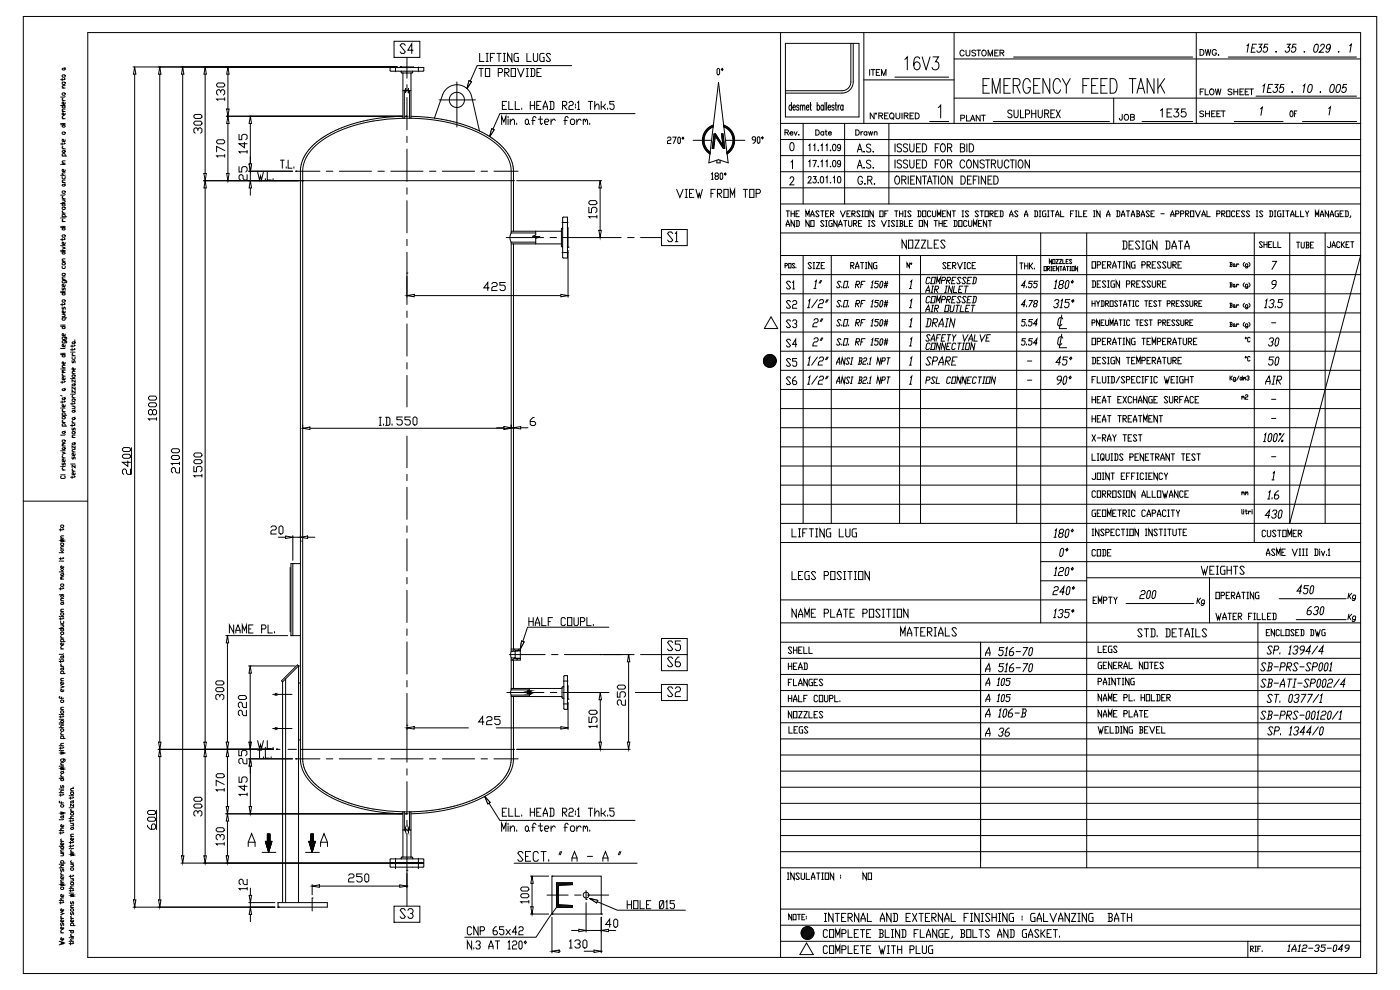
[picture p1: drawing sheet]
<svg xmlns="http://www.w3.org/2000/svg" width="420mm" height="297mm" viewBox="0 0 420 297" stroke-linecap="round" stroke-linejoin="round" font-family="sans-serif">
<g fill="none" stroke="#000" stroke-width=".3">
<path d="M7 4.9h406v287.1h-406zM26.3 9.8h381.9v277.4h-381.9zM118.2 12.4h7.7v4.8h-7.7zM122.1 17.2v6.3M234.2 9.8v277.4M18.2 37.4h1.3M18.2 37.1h.2M18.2 31.6h1.3M18.6 39.8l.7-.2 .2 .5-.6 .2zM18.6 37.8l.5-.4 .4 .6-.6 .1zM18.6 32l.5-.4 .4 .6-.6 .2zM18.6 28l.7-.1 .2 .5-.6 .2z"/>
<path d="M18.6 24.8l.7-.2 .2 .6-.6 .1zM18.6 22.6l.7-.2 .2 .6-.6 .2zM18.6 20.6l.7-.1 .2 .3-.6 .2zM18.6 23.5v.8M18.6 37.1h.9M18.6 35.6h.9M18.6 33.5h.9M18.6 30.2h.9M18.6 26.4h.9M18.9 34.9l-.3 .4 .5 .3M18.9 29.5l-.3 .3 .5 .4M19.3 23.5l.2 .2-.2 .2h-1.1"/>
<path d="M19.5 34l-.2 .5-.7-.1v-.4l.3-.2 .2 .2v.5M19.5 32.7l-.9 .2 .5 .6M19.5 30.7l-.2 .6-.7-.2v-.4l.3-.1 .2 .1v.6M19.5 28.9l-1.3 .2M19.5 25.7l-.9 .2 .5 .5M19.5 20.3l-.2 .2M118.6 20.1v1.4M120.1 20.3v-.2h4v.2M120.4 21.4l6.5-.1 .2-.2v-.8h-10.1l.1 1 3.3 .1 .1 .5h3.1l.2-.5M120.9 34.9a47.2 47.2 0 0 0-22.5 5.4l-3.4 2.3a11.8 11.8 0 0 0-4.9 8.8v176.2a13.3 13.3 0 0 0 7 10.3l3.6 2 4 1.6a53.8 53.8 0 0 0 16.2 2.6M120.9 35.5a55.9 55.9 0 0 0-11.5 1.3l-5.2 1.5-5 2.2-3.9 2.7-2.8 3a9.4 9.4 0 0 0-1.7 5.2v176.2a12.8 12.8 0 0 0 7.2 10.2l2.8 1.5 2.9 1.2 6.7 1.9a56.5 56.5 0 0 0 10.5 1.1M120.9 21.9v13.6"/>
<path d="M120.9 35.5h2.4M120.9 27.2h.5l.3-.6-.1 1.2 .3-.6h.4l.3-.7-.1 1.4 .2-.7h.6M121.3 27.2v8.3M121.7 34.9h.8M122.1 25.4v1.9M122.1 29.3v9.6M122.9 27.2v8.3M123.3 34.9l7 .5M123.3 35.5a54.8 54.8 0 0 1 14.4 2.1l4.9 1.7 4.3 2.4 3 2.4 2.3 3a9.1 9.1 0 0 1 1.1 4.3v18.5M123.3 21.9v13.6M125.5 20.1v1.4M130.3 35.4a45.6 45.6 0 0 1 13.5 3.9"/>
<path d="M131.7 30h10.9M137.1 24.6v13.5M140.7 24.2l.7 .3-1.3 2.1zM141.6 29.4a4.6 4.6 0 0 0-4.1-4 4.6 4.6 0 0 0-4.7 3.1l-2.5 6.9M141.6 29.5l2.2 9.8M143.8 39.3l3.1 1.7 2.6 1.9a11.6 11.6 0 0 1 4.5 8.5v18M211.4 39.7v1.2M211.6 39.4v.9M211.8 39.1v.9M212 38.9v.7M212.1 38.7v.7M212.3 38.5v.7"/>
<path d="M212.5 38.3v.7M212.7 38.2v.6M212.9 38v.6M213.1 37.9v.6M213.3 37.8v.6M213.5 37.7v.6M213.7 37.6v.6M213.9 37.6v.5M213.9 38.1a4.3 4.3 0 0 0-.9 7.5M213.9 38.1l-.9 7.5M214 37.5l1.5-12.8 1.6 13.4M214 37.5a4.8 4.8 0 0 0-3.3 4 4.8 4.8 0 0 0 2.3 4.7"/>
<path d="M214 37.5l-.1 .6M215.4 20.5l.5 .3v1.3l-.3 .3-.5-.3v-1.3zM216.6 20.5l.3 .3-.3 .4-.2-.4zM217.1 38.1a4.3 4.3 0 0 1 1 7.5M217.1 38.1v-.6a4.8 4.8 0 0 1 3.2 4 4.8 4.8 0 0 1-2.2 4.7M217.1 38.1l1 7.5M217.2 37.5v.6M217.4 37.6v.5M217.6 37.7v.5M217.8 37.8v.5M217.9 37.9v.6M218.1 38v.6"/>
<path d="M218.3 38.2v.6M218.5 38.3v.6M218.7 38.5v.6M218.9 38.6v.7M219.1 38.8v.8M219.3 39.1v.8M219.5 39.3v1M219.7 39.6v1.2M219.9 40v1.7M18.2 52.6h1.3M18.2 49.3h.2M18.6 57.5l.7-.2 .2 .5-.6 .2z"/>
<path d="M18.6 55.5l.7-.2 .2 .3-.6 .2zM18.6 52.9v.6l.3 .2 .6-.2v-.6M18.6 45.4l.7-.2 .2 .3-.6 .2zM18.6 42.8v.8M18.6 60h.9M18.6 59.6h.9M18.6 54.7h.9M18.6 49.3h.9M18.6 49h.9M18.6 46.8h1.4M18.6 44.6h.9M18.9 58.9l-.3 .4 .5 .3"/>
<path d="M18.9 46.8l-.3-.2 .3-.5 .6 .2v.5M18.9 43.9l-.3 .4 .5 .3M19.1 60l.4 .5-.9 .2M19.3 42.8l.2 .2-.2 .2h-1.1M19.5 58.4l-1.3 .1M19.5 54l-.9 .2 .5 .5M19.5 51.9l-.9 .1 .5 .6M19.5 51l-.2 .5-.7-.2v-.3l.3-.2 .2 .2v.5M19.5 48.2l-.9 .2 .5 .6M19.5 41.9l-.2 .6-.7-.2v-.4l.3-.1 .2 .1v.6M19.5 55.1l-.2 .2M19.5 45l-.2 .2"/>
<path d="M88.7 51.4h7.3M90.1 54.2h63.9M97.9 51.4h1.9M101.8 51.4h9.6M113.4 51.4h1.9M117.2 51.4h9.7M122.1 40.9v1.9M122.1 44.7v9.7M122.1 56.3v2M128.8 51.4h2M132.7 51.4h9.7M144.3 51.4h1.9"/>
<path d="M148.2 51.4h7.2M200.2 41.5l.3-.4h.5l.3 .4-.3 .6h-.5l-.3 .3v.7h1.1M201.8 41.1h1l-.8 2M203 56.8l.9 2.4 1-2.4M203.6 41.1l.5 .4v1.2l-.3 .4-.5-.4v-1.2zM204.9 41.1l.2 .4-.2 .3-.3-.3zM205.6 56.8h.6M205.6 59.2h.6M205.9 56.8v2.4M206.8 58h.7M207.9 42.1h5.6M208.1 56.8h-1.3v2.4h1.3"/>
<path d="M208.8 56.8l.6 2.4 .3-1.2 .4 1.2 .6-2.4M210.8 41.2v1.8M211 40.5v3.2M211.2 40v4.2M211.4 43.3v1.2M211.6 43.9v.9M211.8 44.2v.9M212 44.5v.8M212.1 44.8v.7M212.3 45v.7M212.5 45.2v.7M212.7 45.4v.6"/>
<path d="M212.9 45.6v.6M213 46.2l-.4 2.7 2.9-1 2.9 1-.3-2.7M213 45.6v.6M213.3 58h.6M213.4 52.2l.3-.3v1.9M213.4 53.8h.6M213.6 44.5h.5M213.7 44.2v.3M213.9 42.6v1.9M214.1 41v3.5M214.1 44.5l.5-3.7 2.3 3.7M214.3 40.2v3.2"/>
<path d="M214.5 40.2v1.6M214.6 56.8h-1.3v2.4M214.7 40.2l2.1 3.4-.4-3.4h.5l.5 4.3h-.5M214.7 40.2h-.5l-.6 4.3M214.7 40.2v.7M214.7 52.8l-.2-.3 .2-.6h.6l.2 .3-.2 .6h-.6l-.2 .4 .2 .6h.6l.2-.3-.2-.7M214.9 40.5v.7M215 40.8v.7M215.1 48.1v.8h.9v-.8M215.2 58h1l.3-.4v-.4l-.3-.4h-1v2.4M215.2 41.1v.7M215.4 41.4v.7"/>
<path d="M215.5 58l1 1.2M215.6 41.7v.7M215.8 42v.7M216 42.3v.7M216.2 42.6v.8M216.3 51.9l.5 .3v1.3l-.3 .3-.5-.3v-1.3zM216.4 42.9v.8M216.6 40.2v1.4M216.6 43.2v.8M216.8 40.2v3M216.8 43.5v.8M217 40.7v3.8"/>
<path d="M217.2 56.8h1.2v2.4h-1.2zM217.2 42.3v2.2M217.4 43.9v.6M217.6 51.9l.2 .3-.2 .3-.3-.3zM217.6 42.1h5.9M218.1 45.6v.6M218.3 45.4v.6M218.5 45.3v.6M218.7 45.1v.6M218.9 44.8v.8M219.1 59.2v-2.4l.6 1.6 .7-1.6v2.4M219.1 44.6v.8"/>
<path d="M219.3 44.3v.8M219.5 43.9v1M219.7 43.4v1.2M219.9 42.4v1.8M220.1 40.4v3.4M220.3 41.1v2M223 56.8h1.2M223.6 56.8v2.4M224.9 56.8h1.3v2.4h-1.3zM226.7 42h-.8l-.3-.3 .3-.7h.5l.3 .3v1l-.5 .7h-.3M226.8 58h1l.3-.4v-.4l-.3-.4h-1v2.4M227.4 41l.6 .3v1.3l-.3 .4-.5-.4v-1.3z"/>
<path d="M228.7 41l.3 .3-.3 .4-.2-.4zM18.2 75.5h1.3M18.2 75.1h.2M18.2 73.7h.2M18.2 68.3h1.3M18.2 67.9h.2M18.2 65.4h.2M18.2 61.1h1.3M18.6 79.8v.6l.3 .1 .6-.1v-.6M18.6 78.9l.7-.2 .2 .6-.6 .2zM18.6 75.9l.5-.4 .4 .5-.6 .2zM18.6 74.1l.9 .3-.9 .4"/>
<path d="M18.6 70.6l.7-.2 .2 .6-.6 .2zM18.6 68.6l.5-.3 .4 .5-.6 .2zM18.6 62.3l.7-.2 .2 .6-.6 .2zM18.6 61.4l.5-.3 .4 .5-.6 .2zM18.6 71.5v.7M18.6 78.4h.9M18.6 75.1h.9M18.6 73.7h.9M18.6 67.9h.9M18.6 66.5h.9M18.6 65.4h.9M18.6 65h1.4"/>
<path d="M18.6 63.9h.9M18.9 65.8l-.3 .3 .5 .4M18.9 65l-.3-.2 .3-.5 .6 .2v.5M18.9 63.2l-.3 .4 .5 .3M19.3 71.5l.2 .2-.2 .2h-1.1M19.5 77.7l-.9 .1 .5 .6M19.5 72.8l-.2 .5-.7-.1v-.4l.3-.2 .2 .2v.5M122.1 60.2v9.7M122.1 71.8v1.9M122.1 75.7v15.7M151.9 71.3h11.2M153.3 69.9l-.3 1.4 .3 1.3"/>
<path d="M153.3 73.2h15.1M153.3 72.6h7.4M153.3 72.6v122.8M153.3 69.4h15.1M153.3 69.9h7.4M154 73.2v121.5M160.7 69.4v1.1l-.9 .4 2.1 .1-1.2 .5v1.7M165 71.3h1.9M168.6 66.8h1.8M168.6 75.8h1.8M168.8 68.5v8.7l.2 .2h1.2v-12.3h-1.2l-.2 .2v3.2l-.4 .2v5.2l.4 .2M168.9 71.3h17.5"/>
<path d="M170.2 68.4h.2v5.8h-.2M188.3 71.3h1.9M192.2 71.3h6.2M198.4 68.8h7.8v4.9h-7.8zM235.5 79.7h.5l.2-.2-.2-.5h-.5v1.4M236.6 79h.7v1.4h-.7zM238.4 79.3l-.6-.3-.1 .3 .7 .9-.2 .2-.5-.2M240.9 76.7v80.3M243.4 79.1l-.2-.3h-.5l-.3 .3 1 1.2-.2 .3h-.5l-.3-.3M243.9 78.8h.5M244.1 78.8v1.8M244.9 78.8h1l-1 1.8h1"/>
<path d="M246.4 79.7h.4M247.3 78.8h-.9v1.8h.9M249.4 76.7v80.3M255.2 79.7h.7l.3-.3-.3-.6h-.7v1.8M255.4 79.7l.8 .9M256.7 80h.9M258.1 78.8h1M258.6 78.8v1.8M259.6 78.8h.5M259.9 78.8v1.8M261.6 78.8v1.8l-1-1.8v1.8M263 78.8h-.7l-.2 .3v1.2l.2 .3h.7v-.9h-.2"/>
<path d="M269.9 76.7v80.3M271.9 72v2.4l-1.3-2.4v2.4M272.5 72h1.3v2.4h-1.3zM272.8 78.9v1.3l-.7-1.3v1.3M273.3 78.9l.2 .2-.2 .2-.1-.2zM274.5 72h1.3l-1.3 2.4h1.3M276.1 76.7v80.3M276.4 72h1.3l-1.3 2.4h1.3M278.3 72v2.4h1.3M280.3 73.2h.6M281.6 72h-1.3v2.4h1.3M283.5 72.4l-.3-.4h-.7l-.3 .4 1.3 1.6-.3 .4h-.7l-.3-.4"/>
<path d="M283.8 79.1l-.2-.3h-.5l-.3 .3 1 1.2-.2 .3h-.5l-.3-.3M284.3 79.7h.5M285.3 78.8h-1v1.8h1M285.8 79.7h.7l.2-.3-.2-.6h-.7v1.8M286 79.7l.7 .9M287.2 78.8l.8 1.8 .7-1.8M289.2 78.8h.5M289.4 78.8v1.8M291.1 79.1l-.2-.3h-.5l-.2 .3v1.2l.2 .3h.5l.2-.3M291.6 79.7h.5M292.6 78.8h-1v1.8h1M305 76.7v80.3"/>
<path d="M305.9 78.9h1M306.4 78.9v1.8M307.4 79.8h1M307.4 78.9v1.8M308.4 78.9v1.8M308.8 78.9v1.8M309.1 79.8l.7 .9M309.8 78.9l-.7 .9h-.3M312.2 69.9v117M313.2 80h.7v1.2h-.7zM315.2 80h.4M315.4 80v1.2"/>
<path d="M315.5 77.8v1.3l-.7-1.3v1.3M315.8 77.8h.7v1.3h-.7zM316.6 80h-.7v1.2h.7M316.8 77.8h.7l-.7 1.3h.7M317.6 80v1.2l-.7-1.2v1.2M317.8 77.8h.7l-.7 1.3h.7M317.9 80h.7M318.2 80v1.2M318.8 77.8v1.3h.7M319.8 78.5h.4M319.9 80h.7M320.2 80v1.2"/>
<path d="M320.5 77.8h-.7v1.3h.7M320.9 80h.4M321.1 80v1.2M321.5 78l-.2-.2-.5 .2 .7 .9-.2 .2-.5-.2M321.6 80h.7v1.2h-.7zM323.3 80v1.2l-.7-1.2v1.2M326 69.9v190.4M327.6 78.5h1v1.9h-1zM329.1 79.5h.8l.3-.3-.3-.7h-.8v1.9M330.7 79.5h.5M331.7 78.5h-1v1.9h1M332.2 79.5h.8l.3-.3-.3-.7h-.8v1.9"/>
<path d="M332.5 79.5l.8 .9M333.8 79.8h1M335.3 78.5h1.1M335.8 78.5v1.9M336.8 72.3h.9l.3 .4v1.6l-.3 .4h-.9M336.9 78.5h.5M337.1 72.3v2.4M337.1 78.5v1.9M338.7 73.5h.6M338.9 78.5v1.9l-1-1.9v1.9M340 72.3h-1.3v2.4h1.3M340.5 78.5h-.8l-.2 .3v1.3l.2 .3h.8v-.9h-.3"/>
<path d="M341.9 72.7l-.3-.4h-.7l-.3 .4 1.3 1.6-.3 .4h-.7l-.3-.4M342.6 79.5h.7l.3-.3-.3-.7h-.7v1.9M342.6 74.7h.6M342.6 72.3h.6M342.9 72.3v2.4M344.1 79.5h.8l.2-.3-.2-.7h-.8v1.9M344.4 79.5l.7 .9M345.1 72.3h-.9l-.4 .4v1.6l.4 .4h.9v-1.2h-.3M345.6 79.5h.6M346.7 78.5h-1.1v1.9h1.1M347.1 72.3v2.4l-1.3-2.4v2.4M348.2 78.8l-.2-.3h-.6l-.2 .3 1 1.3-.2 .3h-.6l-.2-.3"/>
<path d="M349.6 72.3h1l.3 .4v1.6l-.3 .4h-1M349.8 78.8l-.3-.3h-.5l-.3 .3 1.1 1.3-.3 .3h-.5l-.3-.3M350 72.3v2.4M350.3 78.5v1.6l.2 .3h.6l.2-.3v-1.6M351.6 74.7v-.8l.6-1.6 .7 1.6v.8M351.6 73.9h1.3M351.8 79.5h.8l.3-.3-.3-.7h-.8v1.9M352.1 79.5l.8 .9M353.4 79.5h.5M353.5 72.3h1.3M354.2 72.3v2.4M354.4 78.5h-1v1.9h1"/>
<path d="M355.4 74.7v-.8l.7-1.6 .6 1.6v.8M355.4 73.9h1.3M368.9 78.7h.5l.2 .2-.2 .4M369.1 79.3h.3l.2 .5-.2 .2h-.5M369.1 78.7v1.3M370.1 79.1l.3 .2-.1 .7-.4-.2zM370.4 79.8l.2 .2M370.9 79.1v.9M371.6 79.3l-.3-.2-.4 .5M373.3 78.7l-.3 .4v.5l.3 .4M374.3 80h-.5l-.2-.2 .2-.7 .5 .2v.9l-.2 .2-.5-.2M374.6 78.7l.4 .4v.5l-.4 .4"/>
<path d="M376.3 69.9v92.8M378.7 72.8l-.2-.3h-.5l-.2 .3 .9 1.2-.2 .3h-.5l-.2-.3M379.2 72.5v1.8M379.2 73.4h.9M380.1 72.5v1.8M380.6 73.4h.4M381.5 72.5h-.9v1.8h.9M381.7 78.4h1.2l-1.3 2.4M382 72.5v1.8h.9M383.3 72.5v1.8h1M386.9 69.9v87.1l21.3-80.3h-174M388.9 72.6h1"/>
<path d="M389.4 72.6v1.8M390.3 72.6v1.5l.3 .3h.4l.3-.3v-1.5M391.7 72.6h.7l.3 .3-.3 .6M392 73.5h.4l.3 .6-.3 .3h-.7M392 72.6v1.8M393.1 73.5h.5M394 72.6h-.9v1.8h.9M397.5 69.9v87.1M399.2 72.5v1.5l-.3 .3h-.4l-.3-.3M399.6 74.3v-.6l.5-1.2 .4 1.8M399.6 73.7h.9M401.9 72.8l-.2-.3h-.5l-.2 .3v1.2l.2 .3h.5l.2-.3"/>
<path d="M402.4 72.5v1.8M402.6 73.4l.7 .9M403.3 72.5l-.7 .9h-.2M403.8 73.4h.5M404.7 72.5h-.9v1.8h.9M405.2 72.5h.9M405.6 72.5v1.8M18.2 97.9h1.3M18.2 97.5h.2M18.2 87.8h1.3M18.2 87.4h.2M18.6 98.2l.5-.3 .4 .5-.6 .2z"/>
<path d="M18.6 92.1v.5l.3 .2 .4-.7 .2 .2v.5M18.6 90.1l.7-.2 .2 .6-.6 .2zM18.6 88.1l.5-.3 .4 .5-.6 .2zM18.6 86.3v.6l.3 .1 .4-.7 .2 .2v.5M18.6 82.2l.7-.2 .2 .5-.6 .2zM18.6 91v.7M18.6 97.5h.9M18.6 95.3h1.4M18.6 94.3h.9M18.6 87.4h.9M18.6 83.8h.9M18.9 95.3l-.3 .2 .3 .6 .6-.2v-.6"/>
<path d="M19.1 94.3l.4 .5-.9 .2M19.3 91l.2 .2-.2 .2h-1.1M19.5 93.4l-.2 .5-.7-.2v-.3l.3-.2 .2 .2v.5M19.5 85.4l-.2 .6-.7-.2v-.4l.3-.2 .2 .2v.6M19.5 84.2v.5l-.2 .2-.7-.2 .3-.5h.9l.2 .1-.2 .6M19.5 83.1l-.9 .2 .5 .5M122.1 93.3v1.9M122.1 97.2v9.6M231.3 95.1l2 3.5h-4zM234.2 82.4h174M234.2 88.1h174M234.2 93.9h174"/>
<path d="M234.2 99.6h174M237.2 84.7l-.4-.3h-.6l-.3 .3 1.3 1.6-.4 .4h-.6l-.3-.4M237.2 90.5l-.4-.3h-.6l-.3 .3 1.3 1.6-.4 .4h-.6l-.3-.4M237.2 96.3l-.4-.3h-.6l-.3 .3 1.3 1.6-.4 .4h-.6l-.3-.4M237.8 84.7l.3-.3v2.3M237.8 90.5l.3-.3h.6l.3 .3-.3 .8h-.6l-.3 .4v.8h1.2M237.8 96.3l.3-.3h.6l.3 .7-.3 .4h-.3M237.8 86.7h.6M238.7 97.1l.3 .4-.3 .8h-.6l-.3-.4M238.8 80.2v.2M242.2 92.3h.6M242.6 90.3l.4-.4-.5 2.4"/>
<path d="M243.9 80.6h.5M244.1 86.6h.7M244.2 96l.4-.4h.6l.3 .4-.5 .8h-.7l-.3 .4-.2 .8h1.3M244.5 84.5l.4-.4-.4 2.5M245.2 89.9l-1.7 2.4M245.8 90.3l.4-.4h.6l.3 .4-.5 .8h-.6l-.4 .4-.2 .8h1.3M246.2 84.1l-.5 .8M246.5 95.6l-.5 .8M246.5 84.1l-.5 .8M246.8 95.6l-.4 .8M248.1 89.9l-.5 .8M248.4 89.9l-.4 .8"/>
<path d="M252.2 96.2l-.2-.3h-.5l-.3 .3 .8 1.3-.3 .3h-.5l-.2-.3M252.2 90.4l-.2-.3h-.5l-.3 .3 .8 1.3-.3 .4h-.5l-.2-.4M252.2 84.7l-.2-.3h-.5l-.3 .3 .8 1.3-.3 .3h-.5l-.2-.3M252.5 97.5v.3M252.5 91.7v.4M252.5 86v.3M253.3 95.9h1.1l-.4 1.9h-1zM253.3 90.1h1.1l-.4 2h-1zM253.3 84.4h1.1l-.4 1.9h-1zM254.6 91.7l-.1 .4M254.6 86l-.1 .3M254.6 97.5l-.1 .3"/>
<path d="M256.7 80.6v-.6l.5-1.2 .4 1.2v.6M256.8 96.8h.7l.3-.3-.1-.6h-.8l-.3 1.9M256.8 91.1h.7l.4-.7-.2-.3h-.8l-.3 2M256.8 85.3h.7l.3-.3-.1-.6h-.8l-.3 1.9M257 96.8l.6 1M257 91.1l.6 1M257 85.3l.6 1M258.3 96.8h.5M258.3 91.1h.5M258.3 85.3h.5M259.5 95.9h-1l-.4 1.9M259.5 90.1h-1l-.4 2"/>
<path d="M259.5 84.4h-1l-.4 1.9M259.6 80.6h.5M261.2 97.8h.5M261.2 92.1h.5M261.2 86.3h.5M261.5 96.2l.3-.3-.3 1.9M261.5 90.4l.3-.3-.3 2M261.5 84.7l.3-.3-.3 1.9M263.6 95.9h-1l-.1 .6h.8l.2 .3-.2 .7-.3 .3h-.5l-.2-.3M263.6 90.1h-1l-.1 .7h.8l.2 .3-.2 .6-.3 .4h-.5l-.2-.4M263.6 84.4h-1l-.1 .6h.8l.2 .3-.2 .7-.3 .3h-.5l-.2-.3M264.4 95.9l.5 .3-.3 1.3-.5 .3-.2-.3 .2-1.3z"/>
<path d="M264.4 90.1l.5 .3-.3 1.3-.5 .4-.2-.4 .2-1.3zM264.4 84.4l.5 .3-.3 1.3-.5 .3-.2-.3 .2-1.3zM265.2 97.1h1M265.2 91.4h1M265.2 85.7h1M265.3 96.5h1.1M265.3 90.8h1.1M265.3 85h1.1M265.7 95.9l-.3 1.9M265.7 90.1l-.3 2M265.7 84.4l-.3 1.9M266.2 95.9l-.3 1.9"/>
<path d="M266.2 90.1l-.3 2M266.2 84.4l-.3 1.9M272.8 98h.6M272.8 92.3h.6M272.8 86.6h.6M273.1 96l.4-.4-.4 2.4M273.1 90.3l.4-.4-.4 2.4M273.1 84.5l.4-.4-.4 2.5M277.7 93.5l.1-.6 .7-1.3 .3 1.3-.1 .6M277.7 87.8l.1-.7 .7-1.3 .3 1.3-.1 .7M277.8 92.9h1M277.8 87.1h1"/>
<path d="M278.1 95.6h1l.2 .4-.2 1.6-.4 .4h-1M278.4 95.6l-.4 2.4M279 89.2l-.2-.3h-.5l-.3 .3-.3 1.3 .3 .4h.5l.3-.4M279 83.5l-.2-.3h-.5l-.3 .3-.3 1.3 .3 .3h.5l.3-.3M279.2 93.5h.6M279.2 87.8h.6M279.6 88.9h1l-.3 2h-1.1zM279.6 83.2h1l-.3 1.9h-1.1zM279.6 91.6h.5M279.6 85.8h.5M279.8 91.6l-.3 1.9M279.8 85.8l-.3 2"/>
<path d="M279.8 96.8h1l.5-.8-.3-.4h-.9l-.5 2.4M280.2 96.8l.7 1.2M280.4 92.5h.8l.3-.3-.1-.6h-.8l-.3 1.9M280.4 86.8h.8l.3-.3-.1-.7h-.8l-.3 2M280.7 92.5l.6 1M280.7 86.8l.6 1M280.8 90.9l.3-2 .3 1.3 .8-1.3-.4 2M280.8 85.1l.3-1.9 .3 1.3 .8-1.3-.4 1.9M281.6 98l.1-.8 .9-1.6 .4 1.6-.2 .8M281.7 97.2h1.3M282.5 89.9h.8l.3-.3-.2-.7h-.7l-.4 2M282.5 84.1h.8l.3-.3-.2-.6h-.7l-.4 1.9"/>
<path d="M283.4 87.8h.5M283.5 98h.6M283.7 91.6h1l-.3 1.9h-1zM283.7 85.8h.5M283.9 95.6h.7M284 85.8l-.4 2M284 89.9h.8l.4-.7-.2-.3h-.8l-.3 2M284 84.1h.8l.3-.3-.1-.6h-.8l-.3 1.9M284.2 95.6l-.4 2.4M284.3 89.9l.6 1M284.3 84.1l.6 1M285.3 91.6l-.3 1.6 .2 .3h.5l.3-.3 .3-1.6"/>
<path d="M285.6 89.9h.5M285.6 84.1h.5M285.8 85.8l-.4 2-.7-2-.3 2M286.3 85.8l-.4 2h1.1M286.5 95.6l-.4 2.4-.9-2.4-.4 2.4M286.8 88.9h-1l-.4 2h1.1M286.8 83.2h-1l-.4 1.9h1.1M286.8 91.6h1M287.3 91.6l-.3 1.9M287.7 86.8h.5M288.3 89.2l-.2-.3h-.5l-.3 .3 .8 1.3-.4 .4h-.5l-.2-.4M288.3 83.5l-.2-.3h-.5l-.3 .3 .8 1.3-.4 .3h-.5l-.2-.3"/>
<path d="M288.3 91.6l-.3 1.9h1M288.9 85.8h-1.1l-.3 2h1M289.2 80.6h.5M289.4 85.8h1M289.7 92.5h.5M289.8 89.2l-.2-.3h-.5l-.3 .3 .8 1.3-.3 .4h-.5l-.2-.4M289.8 83.5l-.2-.3h-.5l-.3 .3 .8 1.3-.3 .3h-.5l-.2-.3M289.9 85.8l-.3 2M290.2 89.9h.6M290.2 84.1h.6M290.9 91.6h-1l-.3 1.9h1M291.4 88.9h-1l-.3 2h1"/>
<path d="M291.4 83.2h-1l-.3 1.9h1M291.4 91.6h1.1M292 88.9h.7l.2 .3-.2 1.3-.3 .4h-.8M292 83.2h.7l.2 .3-.2 1.3-.3 .3h-.8M292 91.6l-.4 1.9M292.2 88.9l-.3 2M292.2 83.2l-.3 1.9M307.5 91.4h-1.1l1.1-1.3-.4 2M307.5 85.7h-1.1l1.1-1.3-.4 1.9M307.7 95.9h-1l-.1 .6h.7l.2 .3-.1 .7-.3 .3h-.5l-.2-.3M307.9 97.5v.3M307.9 91.7v.4"/>
<path d="M307.9 86v.3M308.7 90.1h1.1l-1.1 2M309.8 95.9h-1.1l-.1 .6h.8l.2 .3-.1 .7-.3 .3h-.5l-.2-.3M309.8 84.4h-1.1l-.1 .6h.8l.2 .3-.1 .7-.3 .3h-.5l-.2-.3M310.3 80.4v.3M310.4 91.1l-.2-.7 .3-.3h.6l.1 .7-1.1 .6 .1 .7h.5l.3-.4-.1-.6M311.1 97.1h-1l1-1.2-.4 1.9M311.3 84.4h-1l-.1 .6h.7l.2 .3-.1 .7-.3 .3h-.5l-.2-.3M314.2 80.6l.7-.2-.2-.4h-.5v1.2M314.4 80.6l.5 .6M315.2 81.2h.4M315.9 80.6h.3"/>
<path d="M316.2 86.6h.6M316.4 90.3l.4-.4h.6l.3 .4-.1 .4-.4 .4h-.3M316.5 84.5l.4-.4-.4 2.5M317.2 91.1l.2 .4v.4l-.4 .4h-.7l-.2-.4M317.9 92.3h.7M318 85.3l-.3-.4 .1-.4 .4-.4h.7l.2 .4-.1 .4-.4 .4h-.6l-.4 .5-.1 .4 .3 .4h.6l.4-.4 .1-.4-.3-.5M318.3 90.3l.4-.4-.4 2.4M318.5 94.5l-.7 4.1h2.2M318.8 95.7l-.2-.4h-.7l-.4 .4-.3 1.6 .3 .4h.6l.4-.4M318.9 81.2l.3-1.2 .4 1.2M318.9 80.8h.7M320.1 84.1h.4l.2 .4-.3 1.7-.4 .4h-.3l-.2-.4 .2-1.7z"/>
<path d="M320.9 81.2h.4M320.9 89.9h-1.2l-.2 .8h1l.2 .4-.1 .8-.4 .4h-.6l-.3-.4M321.8 84.1l.2 .4-.4 .4-.2-.4zM321.9 89.9l.3 .4-.4 .4-.3-.4zM327.6 84.2h.8l.2 .4v1.3l-.2 .3h-.8M327.6 96.8h.7l.2-.3-.2-.5h-.7v1.7M327.6 90.2v1.7M327.6 91.1h.9M327.9 84.2v2M328.5 90.2v1.7M329 90.2l.4 .9v.8M329.1 85.2h.6"/>
<path d="M329.9 96v1.7l-.9-1.7v1.7M329.9 90.2l-.5 .9M330.2 84.2h-1.1v2h1.1M330.3 90.2h.7l.2 .3v1.1l-.2 .3h-.7M330.3 96.8h.5M330.5 90.2v1.7M331.2 96h-.9v1.7h.9M331.7 91.1h.6l.3-.3-.3-.6h-.6v1.7M331.7 96v1.4l.2 .3h.4l.3-.3v-1.4M331.7 84.6l-.2-.4h-.6l-.2 .4 1 1.3-.2 .3h-.6l-.2-.3M331.9 91.1l.7 .8M332.2 86.2h.6"/>
<path d="M332.2 84.2h.6M332.5 84.2v2M333 90.2h.9v1.7h-.9zM333 97.7v-1.7l.5 1.1 .4-1.1v1.7M333.8 80.4v-.6l.5-1.3 .5 1.3v.6M334.3 84.2h-.8l-.2 .4v1.3l.2 .3h.8v-1h-.3M334.4 97.7l.4-1.7 .5 1.7M334.4 97.1h.9M335.3 90.5l-.3-.3h-.4l-.2 .3 .9 1.1-.3 .3h-.4l-.2-.3M335.7 90.2h.9M335.7 96h.9M335.8 84.2v2l-1-2v2"/>
<path d="M336.2 90.2v1.7M336.2 96v1.7M336.9 80.4h.5M337.1 91.9l.4-1.7 .5 1.7M337.1 91.4h.9M337.1 97.7h.4M337.1 96h.4M337.3 96v1.7M337.9 85.2h.8l.2-.3-.2-.7h-.8v2M338.4 90.2h.9M338.9 96.3l-.3-.3h-.4l-.2 .3v1.1l.2 .3h.4l.3-.3M338.9 90.2v1.7"/>
<path d="M339.5 85.2h.7l.3-.3-.3-.7h-.7v2M339.7 85.2l.8 1M339.8 90.2h.4M339.8 91.9h.4M340 90.2v1.7M340.7 96h.9M341 85.2h.5M341.1 96v1.7M341.6 90.5l-.2-.3h-.5l-.2 .3v1.1l.2 .3h.5l.2-.3M342 84.2h-1v2h1M342 96.8h.5M342.9 96h-.9v1.7h.9"/>
<path d="M343.4 90.2h.9M343.6 84.6l-.3-.4h-.5l-.2 .4 1 1.3-.3 .3h-.5l-.2-.3M343.8 90.2v1.7M344.3 96.3l-.2-.3h-.5l-.2 .3 .9 1.1-.2 .3h-.5l-.2-.3M344.7 91.1h.5M344.7 96h.9M345.1 84.6l-.2-.4h-.5l-.3 .4 1 1.3-.2 .3h-.5l-.3-.3M345.2 96v1.7M345.6 84.2v1.7l.3 .3h.5l.3-.3v-1.7M345.6 90.2h-.9v1.7h.9M347 90.5l-.2-.3h-.5l-.2 .3 .9 1.1-.2 .3h-.5l-.2-.3M347.2 85.2h.8l.2-.3-.2-.7h-.8v2"/>
<path d="M347.4 96.8h.7l.3-.3-.3-.5h-.7v1.7M347.4 85.2l.8 1M347.4 90.2h1M347.9 90.2v1.7M348.7 85.2h.5M348.8 96.8h.7l.2-.3-.2-.5h-.7v1.7M349 96.8l.7 .9M349.8 84.2h-1.1v2h1.1M350.2 91.1h.6l.3-.3-.3-.6h-.6v1.7M350.2 96.8h.4M351.1 96h-.9v1.7h.9M351.5 91.1h.7l.2-.3-.2-.6h-.7v1.7"/>
<path d="M351.7 91.1l.7 .8M352.4 96.3l-.2-.3h-.5l-.2 .3 .9 1.1-.2 .3h-.5l-.2-.3M352.9 91.1h.4M353.8 90.2h-.9v1.7h.9M353.8 96.3l-.3-.3h-.4l-.2 .3 .9 1.1-.3 .3h-.4l-.2-.3M354.2 96v1.4l.2 .3h.5l.2-.3v-1.4M355.1 90.5l-.2-.3h-.5l-.2 .3 .9 1.1-.2 .3h-.5l-.2-.3M355.6 96.8h.6l.3-.3-.3-.5h-.6v1.7M355.8 96.8l.7 .9M356.5 90.5l-.3-.3h-.4l-.2 .3 .9 1.1-.3 .3h-.4l-.2-.3M356.9 90.2v1.4l.2 .3h.5l.2-.3v-1.4M356.9 96.8h.5"/>
<path d="M357.8 96h-.9v1.7h.9M358.3 91.1h.7l.2-.3-.2-.6h-.7v1.7M358.5 91.1l.7 .8M359.6 91.1h.5M360.5 90.2h-.9v1.7h.9M368.9 84.8h.5l.2 .3-.2 .4M368.9 91h.5l.2 .2-.2 .4M368.9 96.7h.5l.2 .2-.2 .4M369.1 85.5h.3l.2 .4-.2 .2h-.5M369.1 91.6h.3l.2 .4-.2 .2h-.5M369.1 97.3h.3l.2 .5-.2 .2h-.5M369.1 84.8v1.3"/>
<path d="M369.1 91v1.2M369.1 96.7v1.3M370.1 85.3l.3 .2-.1 .6-.4-.2zM370.1 91.4l.3 .2-.1 .6-.4-.2zM370.1 97.1l.3 .2-.1 .7-.4-.2zM370.4 85.9l.2 .2M370.4 92l.2 .2M370.4 97.8l.2 .2M370.9 85.3v.8M370.9 91.4v.8M370.9 97.1v.9M371.6 85.5l-.3-.2-.4 .4"/>
<path d="M371.6 91.6l-.3-.2-.4 .4M371.6 97.3l-.3-.2-.4 .4M373.3 84.8l-.3 .5v.4l.3 .4M373.3 91l-.3 .4v.4l.3 .4M373.3 96.7l-.3 .4v.4l.3 .5M374.3 86.1h-.5l-.2-.2 .2-.6 .5 .2v.8l-.2 .2-.5-.2M374.3 92.2h-.5l-.2-.2 .2-.6 .5 .2v.8l-.2 .2-.5-.2M374.3 98h-.5l-.2-.2 .2-.7 .5 .2v.9l-.2 .2-.5-.2M374.6 84.8l.4 .5v.4l-.4 .4M374.6 91l.4 .4v.4l-.4 .4M374.6 96.7l.4 .4v.4l-.4 .5M379.3 92.3h.6"/>
<path d="M379.7 90.3l.3-.4-.4 2.4M380.9 90.3l.4-.4h.7l.2 .4v.4l-.4 .4h-.4M381.4 96.8h1.3M381.8 91.1l.2 .4-.1 .4-.3 .4h-.7l-.2-.4M382.6 91.9l-.1 .4M382.7 85.3h-.9l-.3-.4 .5-.8h.6l.3 .4-.2 1.3-.8 .8h-.3M384.9 89.9h-1.3l-.2 .8h1l.3 .4-.2 .8-.4 .4h-.6l-.3-.4M18.2 118.6l.4 .2M18.2 110.7h.2M18.2 106.4h1.3M18.2 106h.2M18.6 119.5l.7-.2 .2 .4-.6 .2z"/>
<path d="M18.6 116.8l.7-.2 .2 .4-.6 .2zM18.6 106.7l.5-.3 .4 .5-.6 .2zM18.6 112.8h.9M18.6 114.3v.7M18.6 111.8h.9M18.6 110.7h.9M18.6 110.3h.9M18.6 106h.9M18.9 112.1l-.3 .4 .5 .3M19.1 111.4l-.5 .2 .3 .2M19.3 114.3l.2 .2-.2 .2h-1.1M19.5 113.4l-.2 .5-.7-.1v-.4l.3-.2 .2 .2v.5"/>
<path d="M19.5 111h-.6l-.3 .2 .3 .2M19.5 109.6l-.9 .2 .5 .5M19.5 108.7l-.2 .5-.7-.1v-.4l.3-.2 .2 .2v.5M19.5 104.4l-1.3 .1M19.5 103.5l-.2 .5-.7-.2v-.3l.3-.2 .2 .2v.5M19.5 102.2v.5l-.2 .2-.7-.2 .3-.5h.9l.2 .2-.2 .5M19.5 101.1v.6l-.2 .1-.7-.1 .3-.6h.9l.2 .2-.2 .5M19.5 100.2l-.2 .6-.7-.2v-.4l.3-.2 .2 .2v.6M19.5 119.2l-.2 .1M19.5 116.5l-.2 .1M21.2 118.3h.2M21.2 113.6h.2"/>
<path d="M21.2 105.6h.2M21.6 119.9l.7-.2 .2 .5-.6 .2zM21.6 115.4l.7-.2 .2 .4-.6 .1zM21.6 112.7l.7-.2 .2 .5-.6 .2zM21.6 108.2v.5l.3 .2 .4-.7 .2 .1v.6M21.6 107.1v.5l.3 .2 .6-.2v-.5M21.6 102.7l.7-.1 .2 .3-.6 .2zM21.6 103.5v.7M21.6 104.5v.8M21.6 119.3h.9M21.6 118.3h.9M21.6 113.6h.9"/>
<path d="M21.6 112.1h.9M21.6 106.7h.9M21.6 105.6h.9M21.9 118.6l-.3 .4 .5 .3M21.9 106l-.3 .4 .5 .3M22.3 104.5l.2 .2-.2 .2h-1.1M22.3 103.5l.2 .1-.2 .2h-1.1M22.3 102h.2M22.5 117.2v.7l-.9-.7v.7M22.5 116.1v.7l-.9-.7v.7M22.5 113.9v.8l-.9-.8v.8M22.5 111.4l-.9 .2 .5 .5"/>
<path d="M22.5 110.5l-.2 .5h-.4l-.3-.5 .3-.2 .2 .2v.5M22.5 115l-.2 .2M22.5 102.4l-.2 .2M122.1 108.8v1.9M122.1 112.6v9.5M230.2 106.5l-1.1 1M230.6 106.4l-1.6 1.5M230.9 106.3l-1.9 1.9M231.2 106.3l-2.2 2.2M231.4 106.4l-2.3 2.3M231.6 106.5l-2.5 2.4M231.8 106.5l-2.6 2.6"/>
<path d="M232 106.6l-2.7 2.7M232.1 106.7l-2.7 2.8M232.3 106.9l-2.8 2.7M232.4 107l-2.7 2.7M232.5 107.2l-2.7 2.7M232.6 109.3l-.6 .6M232.6 107.3l-2.6 2.7M232.7 107.5l-2.5 2.5M232.8 108.8l-1.3 1.3M232.8 107.7l-2.4 2.4M232.8 107.9l-2.2 2.3M232.9 108.5l-1.8 1.7"/>
<path d="M232.9 108.2l-2 2M234.2 105.4h174M234.2 111.1h174M234.2 116.8h174M237.2 113.4l-.4-.3h-.6l-.3 .3 1.3 1.6-.4 .4h-.6l-.3-.4M237.2 107.9l-.4-.3h-.6l-.3 .3 1.3 1.6-.4 .4h-.6l-.3-.4M237.2 102.1l-.4-.3h-.6l-.3 .3 1.3 1.6-.4 .4h-.6l-.3-.4M238.7 113.1h-.3l-.6 .7v1.2l.3 .4h.6l.3-.4-.3-.8h-.9M239 107.6h-1.2v.7h.9l.3 .4v.8l-.3 .4h-.6l-.3-.4M239 103.3h-1.2l.9-1.5v2.3M242.2 115.3h.6M242.2 109.5h.6"/>
<path d="M242.6 113.2l.4-.4-.5 2.5M242.6 107.5l.4-.4-.5 2.4M244.2 101.8l.4-.4h.6l.3 .4-.5 .8h-.7l-.3 .4-.2 .8h1.3M245.2 112.8l-1.7 2.5M245.2 107.1l-1.7 2.4M245.8 113.2l.4-.4h.6l.3 .4-.5 .8h-.6l-.4 .4-.2 .9h1.3M245.8 107.5l.4-.4h.6l.3 .4-.5 .8h-.6l-.4 .4-.2 .8h1.3M246.5 101.4l-.5 .8M246.8 101.4l-.4 .8M248.1 112.8l-.5 .8M248.1 107.1l-.5 .8M248.4 112.8l-.4 .8"/>
<path d="M248.4 107.1l-.4 .8M250.9 115l.8-1.9 .3 1.3-.2 .6M250.9 109.3l.8-2 .3 1.3-.2 .7M251 114.4h1M251 108.6h1M252.2 101.9l-.2-.3h-.5l-.3 .3 .8 1.3-.3 .3h-.5l-.2-.3M252.5 103.2v.3M253.3 101.6h1.1l-.4 1.9h-1zM253.6 113.1l-.4 1.9-.5-1.9-.4 1.9M253.6 107.3l-.4 2-.5-2-.4 2M254.6 103.2l-.1 .3M254.9 113.4l-.2-.3h-.4l-.3 .3 .7 1.3-.3 .3h-.5l-.1-.3"/>
<path d="M254.9 107.7l-.2-.4h-.4l-.3 .4 .7 1.3-.3 .3h-.5l-.1-.3M255.1 115h.5M255.1 109.3h.5M255.4 113.1h.5M255.4 107.3h.5M255.7 113.1l-.4 1.9M255.7 107.3l-.4 2M256.8 102.6h.7l.4-.7-.2-.3h-.8l-.3 1.9M257 102.6l.6 .9M257.8 113.1h.7l.1 .3-.3 .6M257.8 107.3h.7l.1 .4-.3 .6M257.8 114h.5l.1 .7-.3 .3h-.7"/>
<path d="M257.8 108.3h.5l.1 .7-.3 .3h-.7M258 113.1l-.4 1.9M258 107.3l-.4 2M258.3 102.6h.5M259.1 113.4l.3-.3h.4l.2 .3-.3 .6h-.5l-.3 .4-.1 .6h.9M259.1 107.7l.3-.4h.4l.2 .4-.3 .6h-.5l-.3 .3-.1 .7h.9M259.5 101.6h-1l-.4 1.9M260.3 114.7l-.1 .3M260.3 109l-.1 .3M260.7 115h.4M260.7 109.3h.4M260.9 113.4l.3-.3-.3 1.9"/>
<path d="M260.9 107.7l.3-.4-.3 2M261.2 103.5h.5M261.5 101.9l.3-.3-.3 1.9M263.6 101.6h-1l-.1 .6h.8l.2 .4-.2 .6-.3 .3h-.5l-.2-.3M264.3 113.1l-.4 1.9-.6-1.9-.3 1.9M264.3 107.3l-.4 2-.6-2-.3 2M264.4 101.6l.5 .3-.3 1.3-.5 .3-.2-.3 .2-1.3zM264.5 114h.7l.3-.3-.1-.6h-.7l-.3 1.9M264.5 108.3h.7l.3-.3-.1-.7h-.7l-.3 2M265.2 102.9h1M265.3 102.2h1.1M265.7 101.6l-.3 1.9"/>
<path d="M266.1 113.1h.9M266.1 107.3h.9M266.2 101.6l-.3 1.9M266.6 113.1l-.4 1.9M266.6 107.3l-.4 2M272.8 115.3h.6M272.8 109.5h.6M272.8 103.8h.6M273.1 113.2l.4-.4-.4 2.5M273.1 107.5l.4-.4-.4 2.4M273.1 101.8l.4-.4-.4 2.4M277.9 114h.7l.4-.3-.2-.6h-.8l-.3 1.9"/>
<path d="M279 100.7l-.2-.3h-.5l-.3 .3 .8 1.3-.3 .3h-.5l-.3-.3M279 103.3l-.2-.4h-.5l-.3 .4-.3 1.2 .3 .4h.5l.3-.4M279.2 102.3l.2-.6 .7-1.3 .3 1.3-.1 .6M279.3 107.5l-.2-.4h-.7l-.4 .4 1.1 1.6-.4 .4h-.7l-.2-.4M279.4 101.7h1M279.6 102.9h1l-.3 2h-1.1zM279.8 108.3h1l.5-.8-.3-.4h-.9l-.5 2.4M280.6 113.4l-.2-.3h-.6l-.3 .3 .8 1.3-.3 .3h-.5l-.2-.3M281 101.4h.5M281.1 113.1l-.3 1.9h1M281.6 109.5l.1-.8 .9-1.6 .4 1.6-.2 .8M281.7 108.7h1.3"/>
<path d="M282.2 100.4h-1.1l-.3 1.9M282.2 102.9l-.4 2-.7-2-.3 2M282.5 101.4h.5M283.7 100.4h-1l-.4 1.9h1.1M283.7 102.9l-.3 2-.7-2-.4 2M283.7 108.3h1l.4-.4v-.4l-.2-.4h-1l-.4 2.4M284 108.3l.8 1.2M284 103.9h.6M284.2 100.4h1.1M284.7 100.4l-.3 1.9M285.2 113.4l-.2-.3h-.5l-.3 .3-.3 1.3 .2 .3h.6l.3-.3M285.3 102.9h-1.1l-.3 2h1"/>
<path d="M285.6 108.3h.7M285.8 113.1h1l-.3 1.9h-1.1zM285.8 100.4l.3 1-.2 .9M286.7 103.3l-.2-.4h-.5l-.3 .4-.2 1.2 .2 .4h.5l.3-.4M286.8 100.4l-.7 1M287.1 107.1h-1.2l-.5 2.4h1.3M287.3 102.9h1M287.8 102.9l-.3 2M288.3 113.1l-.3 1.9-.7-1.9-.3 1.9M288.5 104.9h.5M288.9 100.4l.4 1.9 1.1-1.9M288.9 102.9h.5"/>
<path d="M289.1 102.9l-.3 2M289.9 113.1l-.3 1.9-.7-1.9-.4 1.9M289.9 102.9h1l-.3 2h-1zM290.2 114h.6M290.6 102.3l.1-.6 .7-1.3 .3 1.3-.1 .6M290.7 101.7h1M291.4 113.1h-1l-.3 1.9h1M292.5 100.4l-.4 1.9h1.1M292.5 102.9l-.4 2-.7-2-.3 2M292.9 113.4l-.2-.3h-.5l-.3 .3-.2 1.3 .2 .3h.5l.3-.3M293.5 113.1h1M294 100.4l.4 1.9 1.2-1.9"/>
<path d="M294 113.1l-.3 1.9M294.7 115h.5M295 113.1h.6M295.3 113.1l-.3 1.9M295.9 101.4h.5M296.1 113.1h1l-.3 1.9h-1.1zM297.1 100.4h-1l-.4 1.9h1.1M298.7 113.1l-.4 1.9-.7-1.9-.3 1.9M307.7 101.6h-1l-.1 .6h.7l.2 .4-.1 .6-.3 .3h-.5l-.2-.3M307.9 103.2v.3M308.2 114h1.3M308.2 108.3h1.3"/>
<path d="M309.8 101.6h-1.1l-.1 .6h.8l.2 .4-.1 .6-.3 .3h-.5l-.2-.3M311.1 102.9h-1l1-1.3-.4 1.9M318.1 108.7h-1.3l1.2-1.6-.4 2.4M318.3 114h-1l-.2-.4 .1-.4 .4-.4h.6l.3 .4-.3 1.2-.7 .9h-.4M318.5 100.3l-.7 4h2.2M318.8 101.4l-.2-.4h-.7l-.4 .4-.3 1.7 .3 .4h.6l.4-.4M319.5 112.8h.3l.3 .4-.3 1.7-.4 .4h-.3l-.3-.4 .3-1.7zM320.3 107.1h-1.3l-.1 .8h.9l.3 .4-.2 .8-.3 .4h-.7l-.2-.4M321.1 112.8l.3 .4-.4 .4-.3-.4zM321.3 107.1l.2 .4-.4 .4-.2-.4zM327.6 101.5h1v1.9h-1zM327.6 107.2h.8l.2 .3v1.3l-.2 .3h-.8"/>
<path d="M327.6 118.9v2M327.6 113.9h.5M327.6 119.9h1M327.9 107.2v1.9M328.6 112.9h-1v2M328.6 118.9v2M329.1 102.4h.8l.3-.3-.3-.6h-.8v1.9M329.1 112.9v2h1.1M329.1 108.2h.6M329.1 119.9h.6M330.2 107.2h-1.1v1.9h1.1M330.2 118.9h-1.1v2h1.1"/>
<path d="M330.7 112.9v1.7l.2 .3h.6l.2-.3v-1.7M330.7 102.4h.5M331.7 101.5h-1v1.9h1M331.7 107.5l-.2-.3h-.6l-.2 .3 1 1.3-.2 .3h-.6l-.2-.3M332.2 102.4h.8l.3-.3-.3-.6h-.8v1.9M332.2 109.1h.6M332.2 107.2h.6M332.2 112.9h.6M332.2 114.9h.6M332.2 118.9h1.1M332.5 107.2v1.9M332.5 112.9v2"/>
<path d="M332.5 102.4l.8 1M332.8 118.9v2M333.3 112.9h.7l.3 .4v1.3l-.3 .3h-.7M333.5 112.9v2M333.8 103.4v-.6l.5-1.3 .5 1.3v.6M333.8 102.8h1M334.3 107.2h-.8l-.2 .3v1.3l.2 .3h.8v-.9h-.3M335.3 101.5h1.1M335.3 119.9h.5M335.8 107.2v1.9l-1-1.9v1.9M335.8 101.5v1.9M335.8 112.9l-1 2"/>
<path d="M336.4 118.9h-1.1v2h1.1M336.9 103.4h.5M336.9 101.5h.5M336.9 118.9l1 2M337.1 101.5v1.9M337.4 113.3l-.3-.4h-.5l-.2 .4 1 1.3-.3 .3h-.5l-.2-.3M337.9 113.9h.8l.2-.3-.2-.7h-.8v2M337.9 107.2h1M337.9 118.9l-1 2M338.4 107.2v1.9M338.9 101.5v1.9l-1-1.9v1.9M339.5 119.3l-.3-.4h-.5l-.3 .4v1.2l.3 .4h.5l.3-.4"/>
<path d="M339.5 108.2h.5M339.5 113.9h.5M340 119.9h1M340 118.9v2M340.5 101.5h-.8l-.2 .3v1.3l.2 .3h.8v-1h-.3M340.5 107.2h-1v1.9h1M340.5 112.9h-1v2h1M341 109.1v-1.9l.5 1.3 .5-1.3v1.9M341 118.9v2M342 113.3l-.2-.4h-.5l-.3 .4v1.3l.3 .3h.5l.2-.3M342.6 108.2h.7l.3-.3-.3-.7h-.7v1.9M342.6 101.5h1"/>
<path d="M342.6 112.9h.5M342.6 114.9h.5M342.8 112.9v2M343.1 101.5v1.9M343.6 113.9h.5M344.1 118.9v2l-1-2v2M344.1 102.4h.5M344.1 108.2h.5M344.6 112.9h-1v2M345.1 101.5h-1v1.9h1M345.1 107.2h-1v1.9h1M345.1 112.9h.5"/>
<path d="M345.1 114.9h.5M345.4 112.9v2M345.6 103.4v-1.9l.6 1.3 .5-1.3v1.9M345.6 108.2h.8l.3-.3-.3-.7h-.8v1.9M345.6 118.9h-.7l-.3 .4v1.2l.3 .4h.7v-1h-.2M345.9 108.2l.8 .9M346.2 119.9h.5M347.2 102.4h.8l.2-.3-.2-.6h-.8v1.9M347.2 109.1v-.6l.5-1.3 .5 1.3v.6M347.2 113.3l-.3-.4h-.5l-.2 .4v1.3l.2 .3h.5l.3-.3M347.2 118.9h-1v2h1M347.2 108.5h1"/>
<path d="M348.7 102.4h.5M348.7 107.2h1.1M349.2 112.9l.6 2 .2-1 .3 1 .5-2M349.2 107.2v1.9M349.8 101.5h-1.1v1.9h1.1M350.3 102.4h.8l.2-.3-.2-.6h-.8v1.9M350.3 107.2v1.6l.2 .3h.6l.2-.3v-1.6M350.3 119.3l-.3-.4h-.5l-.3 .4 1.1 1.2-.3 .4h-.5l-.3-.4M350.5 102.4l.8 1M350.8 118.9v1.6l.3 .4h.5l.2-.4v-1.6M351.3 113.9h.5M351.8 103.4v-.6l.5-1.3 .6 1.3v.6"/>
<path d="M351.8 108.2h.8l.3-.3-.3-.7h-.8v1.9M351.8 102.8h1.1M352.1 108.2l.8 .9M352.3 112.9h-1v2h1M352.3 119.9h.8l.3-.3-.3-.7h-.8v2M352.6 119.9l.8 1M352.9 112.9h.5M352.9 114.9h.5M353.1 112.9v2M353.4 101.5h1M353.4 108.2h.5M353.9 101.5v1.9"/>
<path d="M353.9 119.9h.5M354.4 107.2h-1v1.9h1M354.9 101.5v1.6l.3 .3h.5l.3-.3v-1.6M354.9 112.9h-.7l-.3 .4v1.3l.3 .3h.7v-1h-.2M354.9 118.9h-1v2M355.4 113.9h1.1M355.4 112.9v2M356.5 102.4h.7l.3-.3-.3-.6h-.7v1.9M356.5 112.9v2M356.7 102.4l.8 1M357 112.9h1M357.5 112.9v2"/>
<path d="M358 119.3l-.2-.4h-.6l-.2 .4v1.2l.2 .4h.6l.2-.4M358 102.4h.5M358.5 119.9h.5M359 101.5h-1v1.9h1M359.6 118.9h-1.1v2h1.1M369 112.8v1.2M369.2 113.4l.5 .6M369.7 112.8l-.7 .6M370.7 114h-.5l-.2-.2 .2-.6 .5 .2v.8l-.2 .3-.5-.3M371.7 112.8l-.7 1.2M372.2 113.2l.5 .4-.4 .4-.3-.2zM372.5 119.1l.2-.2 .2 .4"/>
<path d="M372.5 118.9v.9M372.7 112.8v1.2M372.9 119.1l.2-.2 .2 .2v.7M373 113.4l.2-.2 .1 .4M373 113.2v.8M373.3 113.4l.2-.2 .2 .2v.6M373.6 118.6l.2-.2 .5 .2-.1 .5-.6 .2v.5h.7M373.7 101.2l.2 .2-.2 .3-.2-.3zM373.7 106.9l.2 .3-.2 .2-.2-.2zM374 113l.2-.2 .5 .2-.3 .4M374.5 113.4l.2 .2-.2 .4-.5-.2M375 101.4l-.2-.2-.5 .2v.9l.1 .3 .6-.3"/>
<path d="M375 107.2l-.2-.3-.5 .3 .1 1.1 .6-.2M379.6 115.3l.2-.9 .9-1.6 .4 1.6-.2 .9M379.8 114.4h1.3M380.8 101.8l.4-.4h.6l.3 .4-.1 .4-.4 .4h-.3M381.4 119.8h1.3M381.6 115.3h.6M381.6 102.6l.3 .4-.5 .8h-.7l-.2-.4M382 112.8h.6M382.1 107.1h-1.2l-.2 .8h1l.2 .4-.1 .8-.4 .4h-.7l-.2-.4M382.3 112.8l-.4 2.5M383.1 114h.9l.4-.4 .1-.4-.3-.4h-.9l-.5 2.5M383.1 107.1h.3l.3 .4-.3 1.6-.4 .4h-.3l-.3-.4 .3-1.6z"/>
<path d="M383.1 101.4h.3l.3 .4-.3 1.6-.4 .4h-.3l-.3-.4 .3-1.6zM383.4 114l.7 1.3M18.2 139.9h.2M18.2 135.2h.2M18.2 122.4h.2M18.6 138.8v.6l.3 .2 .4-.8 .2 .2v.6M18.6 135.6l.9 .3-.9 .4M18.6 134.5l.7-.2 .2 .4-.6 .2zM18.6 132.2l.7-.2 .2 .5-.6 .2zM18.6 129.6l.7-.2 .2 .4-.6 .2zM18.6 125.1l.7-.2 .2 .6-.6 .2zM18.6 139.9h.9"/>
<path d="M18.6 137.4h.9M18.6 135.2h.9M18.6 133.8h.9M18.6 127.8h1.4M18.6 126.7h.9M18.6 124.6h1.4M18.6 123.5h.9M18.6 122.4h.9M18.6 120.2v.8M18.9 136.7l-.3 .3 .5 .4M18.9 127.8l-.3-.2 .3-.5 .6 .2v.5M18.9 126l-.3 .4 .5 .3"/>
<path d="M18.9 124.6l-.3-.2 .3-.5 .6 .1v.6M18.9 122.8l-.3 .3 .5 .4M19.1 133.4l-.5 .2 .3 .2M19.3 120.2l.2 .2-.2 .2h-1.1M19.5 137.9l-.2 .6-.7-.2v-.4l.3-.2 .2 .2v.6M19.5 133.1h-.6l-.3 .1 .3 .2M19.5 130.4l-1.3 .1M19.5 121.5l-.2 .5h-.4l-.3-.5 .3-.2 .2 .2v.5M19.5 134.1l-.2 .2M19.5 129.3l-.2 .1M21.2 139.2h.2M21.6 137v.6l.3 .1 .2-.5 .2-.2 .2 .2v.5"/>
<path d="M21.6 133.1l.7-.2 .2 .3-.6 .2zM21.6 129.6l.7-.2 .2 .6-.6 .2zM21.6 128.4v.5l.3 .2 .2-.2 .2-.5 .2 .1v.6M21.6 125.5l.7-.2 .2 .4-.6 .1zM21.6 123.3l.7-.2 .2 .4-.6 .2zM21.6 120.8v.7M21.6 127.3v.7M21.6 139.2h.9M21.6 135.6h.9M21.6 131.3h.9M21.6 126.9h.9M21.6 121.9h.9"/>
<path d="M21.9 126.2l-.3 .4 .5 .3M22.1 121.9l.4 .5-.9 .2M22.3 127.3l.2 .2-.2 .1h-1.1M22.3 120.8l.2 .2-.2 .2h-1.1M22.5 139.6v.7l-.9-.7v.7M22.5 136.1l-.2 .6-.7-.2v-.4l.3-.2 .2 .2v.6M22.5 134.9l-.9 .1 .5 .6M22.5 133.8v.7l-.9-.7v.7M22.5 130.5l-.9 .2 .5 .6M22.5 132.7l-.2 .2M22.5 125.1l-.2 .2M22.5 123l-.2 .1"/>
<path d="M122.1 130.8v9.5M234.2 122.6h174M234.2 128.3h174M234.2 134h174M234.2 139.8h174M327.6 136.2v1.9h1M327.6 124.7v1.9M327.6 125.6h1M327.6 130.4l1 1.9M328.6 124.7v1.9M328.6 130.4l-1 1.9M329.1 125.6h.6"/>
<path d="M329.1 131.4h1.1M329.1 136.2h.6M329.1 138.1h.6M329.4 136.2v1.9M330.2 124.7h-1.1v1.9h1.1M330.7 120.9v-.7l.5-1.3 .5 1.3v.7M330.7 126.6v-.6l.5-1.3 .5 1.3v.6M330.7 131.4h.8l.2-.3-.2-.7h-.8v1.9M330.7 137.4l.2 .4-.5 .3-.2-.3v-1.3l.2-.3h.5l.3 .3v.9l-.3 .4 .3 .3M330.7 120.2h1M330.7 126h1M330.9 131.4l.8 .9"/>
<path d="M331.7 136.2v1.6l.3 .3h.5l.3-.3v-1.6M332.2 132.3v-.6l.6-1.3 .5 1.3v.6M332.2 124.7h1.1M332.2 131.7h1.1M332.8 124.7v1.9M333.3 136.2h.5M333.3 138.1h.5M333.5 136.2v1.9M333.8 130.4l.5 1v.9M334.3 136.2h.8l.2 .3v1.3l-.2 .3h-.8M334.6 136.2v1.9M334.8 130.4l-.5 1"/>
<path d="M335.3 124.7h1.1M335.8 124.7v1.9M336.9 125.6h.8l.2-.3-.2-.6h-.8v1.9M336.9 136.5l-.3-.3h-.5l-.3 .3 1.1 1.3-.3 .3h-.5l-.3-.3M336.9 130.4h1M337.1 125.6l.8 1M337.4 130.4v1.9M338.4 125.6h.5M338.4 131.4h.5M338.9 137.1h.8l.3-.3-.3-.6h-.8v1.9M339.5 124.7h-1.1v1.9h1.1M339.5 130.4h-1.1v1.9h1.1"/>
<path d="M340 126.6v-.6l.5-1.3 .5 1.3v.6M340 126h1M340.5 137.1h.5M341 130.7l-.3-.3h-.5l-.2 .3 1 1.3-.3 .3h-.5l-.2-.3M341.5 120.9v-.7l.5-1.3 .6 1.3v.7M341.5 136.2h-1v1.9h1M341.5 120.2h1.1M341.5 124.7h1.1M341.5 130.4h1.1M342 124.7v1.9M342 130.4v1.9M343.1 126.6v-1.9l.5 1.3 .5-1.3v1.9"/>
<path d="M343.1 136.2v1.9l-1.1-1.9v1.9M343.6 137.1h.5M344.6 136.2h-1v1.9h1M344.6 125.6h.5M345.1 136.2h1.1M345.6 124.7h-1v1.9h1M345.6 136.2v1.9M346.7 137.1h.7l.3-.3-.3-.6h-.7v1.9M346.9 137.1l.8 1M347.2 124.7v1.9l-1-1.9v1.9M347.7 124.7h1M348.2 138.1v-.7l.5-1.2 .5 1.2v.7"/>
<path d="M348.2 124.7v1.9M348.2 137.4h1M350.8 136.2v1.9l-1-1.9v1.9M351.3 136.2h1M351.8 136.2v1.9M354.4 136.2h1M354.9 136.2v1.9M355.4 120.9v-.7l.6-1.3 .5 1.3v.7M355.4 120.2h1.1M356 137.1h.5M357 136.2h-1v1.9h1M358.5 136.5l-.2-.3h-.5l-.3 .3 1 1.3-.2 .3h-.5l-.3-.3"/>
<path d="M359 136.2h1.1M359.6 136.2v1.9M379 132.5h.6M379.3 130.5l.4-.4-.4 2.4M381 130.1h.3l.3 .4-.3 1.6-.4 .4h-.3l-.3-.4 .3-1.6zM381.4 125.5h1.3M381.4 137h1.3M382.6 130.1h.3l.3 .4-.3 1.6-.4 .4h-.3l-.3-.4 .3-1.6zM383.9 130.1h.3v.4h-.4zM384.5 132.1h.3v.4h-.3zM385.2 130.1l-1.7 2.4M7 150.3h19.3"/>
<path d="M18.2 157.7l.7-.2 .2 .5-.7 .2zM18.2 142.4h.2M18.2 158.6v.7M18.4 142.8l-.2 .2 .2 .5h.9l.2-.2-.2-.5M18.6 142.4h.9M18.6 141h.9M18.9 140.3l-.3 .3 .5 .4M18.9 158.6l.2 .2-.2 .1h-1.2M21.6 142.8v.7M21.6 141.4h.9M21.9 140.6l-.3 .4 .5 .4M22.3 142.8l.2 .2-.2 .2h-1.1"/>
<path d="M22.5 141.9l-.2 .5-.7-.1v-.4l.3-.2 .2 .2v.5M122.1 142.3v1.9M122.1 146.1v9.7M122.1 157.7v2M234.2 145.5h174M234.2 151.3h174M234.2 157h174M237.6 158.6v2.5h1.3M239.5 158.6h.7M239.8 158.6v2.5M240.8 159.8h.7M242.1 158.6h-1.3v2.5"/>
<path d="M242.7 158.6h1.3M243.4 158.6v2.5M244.7 158.6h.6M245 158.6v2.5M247.3 158.6v2.5l-1.3-2.5v2.5M249.2 158.6h-1l-.3 .4v1.7l.3 .4h1v-1.3h-.3M251.8 158.6v2.5h1.3M253.7 158.6v2.1l.3 .4h.7l.3-.4v-2.1M256.9 158.6h-.9l-.4 .4v1.7l.4 .4h.9v-1.3h-.3M316.5 159.2l.4-.4-.4 2.4M318 160l-.3-.4 .1-.4 .4-.4h.7l.2 .4-.1 .4-.4 .4h-.6l-.4 .4-.1 .4 .3 .4h.6l.4-.4 .1-.4-.3-.4M320.1 158.8h.4l.2 .4-.3 1.6-.4 .4h-.3l-.2-.4 .2-1.6z"/>
<path d="M321.8 158.8l.2 .4-.4 .4-.2-.4zM327.6 158.7h.5M327.9 158.7v2M328.6 141.9v1.6l-.2 .3h-.5l-.3-.3M328.6 147.6l-.2-.3h-.5l-.3 .3v1.3l.3 .3h.5l.2-.3M328.6 153h-.7l-.3 .3v1.3l.3 .3h.7v-.9h-.2M329.1 141.9h1.1v1.9h-1.1zM329.1 147.3h1.1v1.9h-1.1zM329.1 154h.6M329.7 158.7v2l-1.1-2v2M330.2 153h-1.1v1.9h1.1M330.7 148.2h.8l.2-.3-.2-.6h-.8v1.9"/>
<path d="M330.7 153h1v1.9h-1zM330.7 141.9h.5M330.7 143.8h.5M330.9 141.9v1.9M330.9 148.2l.8 1M331.2 159.1l-.3-.4h-.5l-.2 .4 1 1.2-.3 .4h-.5l-.2-.4M331.7 159.7h.8l.3-.3-.3-.7h-.8v2M332.2 148.2h.8l.3-.3-.3-.6h-.8v1.9M332.2 154.9v-1.9l.6 1.3 .5-1.3v1.9M332.5 148.2l.8 1M332.8 141.9v1.9l-1.1-1.9v1.9M333.3 141.9h1"/>
<path d="M333.3 159.7h.5M333.8 147.3h1v1.9h-1zM333.8 141.9v1.9M333.8 154h.5M334.3 158.7h-1v2h1M334.8 153h-1v1.9h1M335.3 153h1.1M335.8 159.1l-.2-.4h-.5l-.3 .4v1.2l.3 .4h.5l.2-.4M335.8 153v1.9M336.4 147.6l-.3-.3h-.5l-.3 .3 1.1 1.3-.3 .3h-.5l-.3-.3M336.4 142.9h.5M336.4 158.7h1"/>
<path d="M336.9 154h.8l.2-.4-.2-.6h-.8v1.9M336.9 158.7v2M336.9 147.3h.5M336.9 149.2h.5M337.1 147.3v1.9M337.1 154l.8 .9M337.4 141.9h-1v1.9h1M337.9 147.3h1v1.9h-1zM337.9 142.9h.5M337.9 158.7h.5M338.2 158.7v2M338.4 154.9h.5"/>
<path d="M338.4 153h.5M338.7 153v1.9M338.9 141.9h-1v1.9M338.9 158.7h1.1v2h-1.1zM339.5 142.9h.5M340.5 141.9h-1v1.9M340.5 147.3v1.9l-1-1.9v1.9M340.5 153.3l-.3-.3h-.5l-.2 .3v1.3l.2 .3h.5l.3-.3M341 141.9h.5M341 143.8h.5M341.3 141.9v1.9M341.5 158.7v2l-1-2v2"/>
<path d="M342.6 149.2v-.7l.5-1.2 .5 1.2v.7M342.6 148.5h1M343.1 142.2l-.3-.3h-.5l-.3 .3v1.3l.3 .3h.5l.3-.3M343.6 153.3l-.3-.3h-.5l-.2 .3v1.3l.2 .3h.5l.3-.3M343.6 141.9h.5M343.6 143.8h.5M343.6 158.7h.5M343.8 141.9v1.9M343.8 158.7v2M344.1 147.3v1.9h1M344.1 154.9v-.6l.5-1.3 .5 1.3v.6M344.1 154.3h1"/>
<path d="M344.6 142.9h.5M345.6 141.9h-1v1.9h1M345.6 147.3v1.9h1.1M345.6 158.7v2l-1-2v2M345.6 154h.8l.3-.4-.3-.6h-.8v1.9M347.2 141.9v1.9l-1-1.9v1.9M347.2 147.3h1v1.9h-1zM347.2 159.1l-.3-.4h-.5l-.2 .4 1 1.2-.3 .4h-.5l-.2-.4M347.2 154.9v-.6l.5-1.3 .5 1.3v.6M347.2 154.3h1M347.7 158.7h1M348.2 158.7v2"/>
<path d="M348.7 142.2l-.2-.3h-.5l-.3 .3v1.3l.3 .3h.5l.2-.3M348.7 147.3l.5 1.9 .3-1 .3 1 .5-1.9M349.2 141.9l.6 1v.9M349.2 158.7h.6M349.5 158.7v2M349.8 153.3l-.3-.3h-.5l-.3 .3v1.3l.3 .3h.5l.3-.3M350.3 141.9l-.5 1M350.3 158.7h1M350.3 154.9h.5M350.3 153h.5M350.5 153v1.9M350.8 149.2v-.7l.5-1.2 .5 1.2v.7"/>
<path d="M350.8 148.5h1M350.8 158.7v2M351.3 153h1M351.8 158.7v1.6l.3 .4h.5l.3-.4v-1.6M351.8 153v1.9M352.9 153l.5 1v.9M353.4 147.3v1.9l-1.1-1.9v1.9M353.4 158.7h1M353.9 158.7v2M353.9 153l-.5 1M354.9 147.6l-.2-.3h-.5l-.3 .3v1.3l.3 .3h.5l.2-.3M354.9 159.7h.5"/>
<path d="M355.4 148.2h.6M356 158.7h-1.1v2h1.1M356.5 147.3h-1.1v1.9h1.1M372.5 147.8l.2-.2 .2 .4M372.5 152.9l.2 1.3M372.5 147.6v.9M372.9 147.8l.2-.2 .2 .2v.7M373.1 152.9v.2M373.1 153.3v.9M373.4 153.3h.8M373.6 147.8l.2-.2 .2 .4M373.6 147.6v.9"/>
<path d="M373.8 152.9v1.1l.2 .2 .2-.2M374 147.8l.2-.2 .1 .2v.7M374.5 153.3v.9M375.2 153.5l-.3-.2-.4 .5M375.6 152.9v.2M375.6 153.3v.9M379.7 159.4l-.3-.3h-.5l-.3 .3v1.3l.3 .3h.5l.3-.3M380.2 159.1v1.6l.2 .3h.5l.3-.3v-1.6M380.3 149.7h.6M380.6 147.7l.4-.4-.4 2.4M380.9 154.6h-1.3l1.3-1.6-.5 2.4M381.6 144h.6"/>
<path d="M381.6 149.3v.4M381.7 153.4l.4-.4h.7l.2 .4-.4 .8h-.3M381.9 141.9l.4-.4-.4 2.5M382.6 154.2l.2 .4v.4l-.4 .4h-.7l-.2-.4M382.7 159.4l-.2-.3h-.5l-.3 .3 1 1.3-.2 .3h-.5l-.3-.3M383.3 159.1h1M383.6 147.3h-.3l-.8 .8-.2 1.2 .2 .4h.7l.4-.8-.2-.4h-1M383.8 159.1v1.9M384.1 153h.3l.2 .4-.2 1.6-.4 .4h-.3l-.3-.4 .3-1.6zM384.8 159.1h1v1.9h-1zM388.9 159.1h-1v1.9h1M17.7 165.8h1.4"/>
<path d="M17.7 178.4h1.4M17.7 171.6h1.4M17.7 168.3h.3M18.2 178.8l.4-.4 .5 .6-.7 .1zM18.2 175.4l.7-.2 .2 .5-.7 .2zM18.2 172.3l.7-.2 .2 .4-.7 .2zM18.2 170.9l.4 .3v.4M18.2 165.1l.4 .3v.4M18.2 163.1l.7-.2 .2 .6-.7 .1zM18.2 161.8l.9 .2-.9 .2 .9 .2-.9 .1M18.2 167.2v.8M18.2 176.3v.7"/>
<path d="M18.2 173.7h.9M18.2 168.3h.9M18.2 164.7h.9M18.2 161.5h.9M18.6 173.4l-.4 .2 .2 .1M18.9 176.3l.2 .1-.2 .2h-1.2M18.9 167.2l.2 .2-.2 .2h-1.2M19.1 179.5l-.9 .2 .4 .5M19.1 173h-.7l-.2 .2 .2 .2M19.1 169.9l-.2 .6-.7-.2v-.4l.2-.1 .2 .1v.6M19.1 164l-.9 .2 .4 .5M19.1 160.7l-.9 .2 .4 .6"/>
<path d="M19.1 171.9l-.2 .2M19.1 170.9l-.5 .3M19.1 165.1l-.5 .3M87 170.2v19.3M87.8 169.1v21.6M90.1 169.1h-2.8v21.6h2.8M122.1 161.6v9.7M122.1 173.2v1.9M122.1 177.1v9.6M234.2 180h91.8M234.2 162.7h174M237.6 171.4v2.5h1.3"/>
<path d="M239.5 172.7h.7M239.5 161.1h.7M240.8 171.4h-1.3v2.5h1.3M242.7 171.4h-.9l-.3 .4v1.7l.3 .4h.9v-1.2h-.3M244.7 171.8l-.3-.4h-.7l-.3 .4 1.3 1.7-.3 .4h-.7l-.3-.4M244.7 161.1h.6M247.3 172.7h.9l.3-.5v-.4l-.3-.4h-.9v2.5M249.2 171.4h1.3v2.5h-1.3zM252.4 171.8l-.3-.4h-.7l-.3 .4 1.3 1.7-.3 .4h-.7l-.3-.4M253.1 173.9h.6M253.1 171.4h.6M253.4 171.4v2.5"/>
<path d="M254.3 171.4h1.3M255 171.4v2.5M256.3 173.9h.6M256.3 171.4h.6M256.6 171.4v2.5M257.6 171.4h1.3v2.5h-1.3zM260.8 171.4v2.5l-1.3-2.5v2.5M312.2 174.2h13.8M312.2 168.5h96M316.2 172.7h.6M316.2 161.2h.6M316.2 176.4l.4-.4h.6l.3 .4-.5 .8h-.6l-.4 .4-.2 .8h1.3"/>
<path d="M316.5 170.6l.4-.4-.4 2.5M317.8 170.6l.4-.4h.7l.2 .4-.5 .8h-.6l-.4 .4-.1 .9h1.2M318.5 164.5h.4l.2 .4-.3 1.6-.4 .4h-.3l-.2-.4 .2-1.6zM319.2 177.6h-1.3l1.3-1.6-.5 2.4M320.1 170.2h.4l.2 .4-.3 1.6-.4 .5h-.3l-.2-.5 .2-1.6zM320.1 164.5l.3 .4-.4 .4-.3-.4zM320.5 176h.3l.2 .4-.2 1.6-.4 .4h-.4l-.2-.4 .3-1.6zM321.8 170.2l.2 .4-.4 .4-.2-.4zM322.1 176l.2 .4-.4 .4-.2-.4zM326 173.3h82.2M327.6 160.7h.5M328.6 165.2l-.2-.3h-.5l-.3 .3v1.3l.3 .3h.5l.2-.3"/>
<path d="M329 179.1h-1.1v2h1.1M329.1 164.9h1.1v1.9h-1.1zM330.7 164.9h.8l.2 .3v1.3l-.2 .3h-.8M330.9 164.9v1.9M332.2 165.8h.6M332.6 179.1h1M333.1 179.1v2M333.3 164.9h-1.1v1.9h1.1M334.1 179.1l.5 1v1M335.1 179.1l-.5 1M337.9 160.7h.5M342.3 177.5l.4-.4h.6l.3 .4-.5 .9h-.7l-.3 .4-.2 .8h1.3"/>
<path d="M343.6 160.7h.5M344.6 177.1h.3l.3 .4-.3 1.7-.4 .4h-.3l-.3-.4 .3-1.7zM346.2 177.1h.3l.3 .4-.3 1.7-.4 .4h-.3l-.3-.4 .3-1.7zM349.2 160.7h.6M359.3 179.4l-.3 1.7M360.2 179.4l-1 .8M360.4 169.9l.6 2.4 .3-1.2 .3 1.2 .7-2.4M362.8 173.3v13.6M362.9 171.1h.7M364.2 169.9h-1.3v2.4h1.3M364.8 177.7h1v1.9h-1zM364.9 172.3h.6"/>
<path d="M364.9 169.9h.6M365.2 169.9v2.4M366.3 178.6h.8l.2-.3-.2-.6h-.8v1.9M367.4 169.9h-.9l-.3 .4v1.6l.3 .4h.9v-1.2h-.3M367.9 178.6h.5M368.1 171.1h1.3M368.1 169.9v2.4M368.9 177.7h-1v1.9h1M369.4 169.9v2.4M369.4 178.6h.8l.2-.3-.2-.6h-.8v1.9M369.7 178.6l.7 1M370 169.9h1.3"/>
<path d="M370.7 169.9v2.4M370.9 179.6v-.6l.6-1.3 .5 1.3v.6M370.9 179h1.1M372.5 177.7h1M373 177.7v1.9M373.2 170.3l-.3-.4h-.6l-.3 .4 1.2 1.6-.3 .4h-.6l-.3-.4M374 179.6h.6M374 177.7h.6M374.3 177.7v1.9M376.1 177.7v1.9l-1-1.9v1.9M377.6 177.7h-.7l-.3 .3v1.3l.3 .3h.7v-1h-.2M379.9 166.6v-.6l.5-1.3 .5 1.3v.6"/>
<path d="M379.9 166h1M382.5 165l-.3-.3h-.5l-.3 .3 1.1 1.3-.3 .3h-.5l-.3-.3M383 166.6v-1.9l.5 1.3 .5-1.3v1.9M383.7 179.6h20.1M384.5 165.7h.5M385.6 164.7h-1.1v1.9h1.1M386.4 161v-1.9l.5 1.3 .5-1.3v1.9M387.6 164.7l.8 1.9 .8-1.9M387.9 160h.5M389.4 160h.8l.3-.3-.3-.6h-.8v1.9M389.7 164.7h.5M389.7 166.6h.5"/>
<path d="M389.7 160l.8 1M389.9 164.7v1.9M390.4 177.3h-1.3l1.2-1.6-.4 2.4M390.7 164.7h.5M390.7 166.6h.5M391 164.7v1.9M391.8 164.7h.5M391.8 166.6h.5M392 164.7v1.9M392.6 175.7h-1.3l-.1 .8h.9l.3 .4-.2 .8-.4 .4h-.6l-.3-.4M393.6 175.7h.3l.2 .4-.3 1.6-.3 .4h-.4l-.2-.4 .3-1.6zM394.3 164.7h.8l.3 .3v1.3l-.3 .3h-.8"/>
<path d="M394.6 164.7v1.9M395.9 164.7v.3M395.9 165.3v1.3M396.4 165.3l.5 1.3 .5-1.3M397.9 166.3v.3M398.5 165l.2-.3v1.9M398.5 166.6h.5M404.6 178l-.3 1.6M404.7 178.8l.5 .8M405.5 178l-1 .8M406.5 179.6h-.6l-.2-.3 .4-.8h.4l.2 .3-.2 1.1-.3 .2h-.4l-.2-.2M17.7 184.9h.3"/>
<path d="M17.7 197.7h.3M17.7 188.5h1.4M18.2 197l.7-.2 .2 .4-.7 .2zM18.2 189.8l.7-.2 .2 .6-.7 .1zM18.2 188.9l.4-.4 .5 .6-.7 .2zM18.2 186.4v.5l.2 .2 .7-.2v-.5M18.2 184l.7-.2 .2 .6-.7 .2zM18.2 181l.7-.2 .2 .3-.7 .2zM18.2 199.9h.9M18.2 184.9h.9M18.2 185.3v.7M18.2 198.1v.7"/>
<path d="M18.2 197.7h.9M18.2 194.7h.9M18.2 192.5h1.3M18.2 191.4h.9M18.2 187.4h.9M18.2 183.5h.9M18.2 180.2h.9M18.4 199.2l-.2 .3 .4 .4M18.4 193.9l-.2 .4 .4 .4M18.4 192.5l-.2-.2 .2-.5 .7 .2v.5M18.4 190.7l-.2 .4 .4 .3M18.6 187.4l.5 .6-.9 .2"/>
<path d="M18.9 198.1l.2 .2-.2 .2h-1.2M18.9 185.3l.2 .2-.2 .1h-1.2M19.1 196.1l-1.4 .2M19.1 193l-.2 .6-.7-.2v-.4l.2-.1 .2 .1v.6M19.1 182.8l-.9 .1 .4 .6M19.1 196.7l-.2 .1M19.1 180.6l-.2 .2M89.6 199.8l-.4-.3-4.7 4.7 .3 .4M89.6 199.8l-4.8 4.8M89.6 199.8v71M122.1 188.7v1.9M122.1 192.5v9.7"/>
<path d="M152.8 196.4h10.7M153.3 195.4l-.1 1 .1 1M153.3 194.7h2.8v3.3h-2.8M153.3 197.4v9.5M153.3 197.4h1.2M153.3 195.4h1.2M154 198v8.5M154.5 197.4l1.6 .1M156.1 195.2h-1.6v2.3l1.6 .1M156.1 195.2l-1.6 .1M165.5 196.4h1.9M169.3 196.4h17.1"/>
<path d="M188.3 196.4h1.9M192.2 196.4h6.2M198.4 191.5h7.8v4.9h-7.8zM198.4 196.4v4.8h7.8v-4.8M234.2 186.9h174M234.2 197.5h174M234.2 192.7h174M236.5 198.9v1.9M236.5 199.9h1M237.5 194.4l-.2-.3h-.6l-.2 .3 1 1.3-.2 .3h-.6l-.2-.3M237.5 198.9v1.9M238 194.1v1.9"/>
<path d="M238 195h1.1M238 199.9h.6M238.9 182.7v2.5l-1.3-2.5v2.5M239.1 198.9h-1.1v1.9h1.1M239.1 194.1v1.9M239.5 185.2v-.8l.7-1.7 .6 1.7v.8M239.5 184.4h1.3M239.6 195h.5M240.6 194.1h-1v1.9h1M241.1 194.1v1.9h1.1M241.1 198.9h.8l.3 .3v1.3l-.3 .3h-.8M241.4 198.9v1.9"/>
<path d="M241.5 185.2v-2.5l.6 1.7 .6-1.7v2.5M242.7 194.1v1.9h1M243.4 184h.6M244.7 182.7h-1.3v2.5h1.3M247.3 184h.9l.3-.4v-.5l-.3-.4h-.9v2.5M249.2 182.7v2.5h1.3M251.1 185.2v-.8l.7-1.7 .6 1.7v.8M251.1 184.4h1.3M253.1 182.7h1.2M253.7 182.7v2.5M255 184h.6M256.3 182.7h-1.3v2.5h1.3"/>
<path d="M258.9 184h.9l.3-.4-.3-.9h-.9v2.5M260.8 182.7h1.3v2.5h-1.3zM264 183.1l-.3-.4h-.7l-.3 .4 1.3 1.7-.3 .4h-.7l-.3-.4M264.7 185.2h.6M264.7 182.7h.6M265 182.7v2.5M265.9 182.7h1.3M266.6 182.7v2.5M267.9 185.2h.6M267.9 182.7h.6M268.2 182.7v2.5M269.2 182.7h1.3v2.5h-1.3z"/>
<path d="M270.2 190.8v-2.5l.6 1.7 .7-1.7v2.5M272.2 190.8v-.8l.6-1.7 .7 1.7v.8M272.2 190h1.3M272.4 182.7v2.5l-1.3-2.5v2.5M274.2 188.3h1.3M274.9 188.3v2.5M276.2 189.5h.7M277.5 188.3h-1.3v2.5h1.3M278.2 189.5h1l.4-.4v-.4l-.4-.4h-1v2.5M278.5 189.5l1.1 1.3M280.2 188.3h.7M280.2 190.8h.7"/>
<path d="M280.6 188.3v2.5M281.6 190.8v-.8l.6-1.7 .7 1.7v.8M281.6 190h1.3M283.6 188.3v2.5h1.3M286.9 188.7l-.3-.4h-.7l-.3 .4 1.3 1.7-.3 .4h-.7l-.3-.4M294.2 192.7v67.6M295.6 196.7l.1-.8 1-1.6 .3 1.6-.1 .8M295.7 195.9h1.3M301.2 199.1h-1.3l-.2 .8h1l.3 .4-.2 .8-.4 .4h-.6l-.3-.4M301.2 194.3h-1.3l-.2 .8h1l.3 .4-.2 .8-.4 .4h-.6l-.3-.4M301.4 196.7h.6M301.7 199.5l.4-.4-.4 2.4"/>
<path d="M301.7 194.7l.4-.4-.4 2.4M304.1 199.1h-.3l-.8 .8-.2 1.2 .2 .4h.6l.5-.8-.2-.4h-1M304.1 194.3h-.3l-.8 .8-.2 1.2 .2 .4h.6l.5-.8-.2-.4h-1M304.8 195.5h1.3M307 199.1h1.3l-1.4 2.4M307 194.3h1.3l-1.4 2.4M309.2 199.1h.3l.3 .4-.3 1.6-.4 .4h-.3l-.2-.4 .2-1.6zM309.2 194.3h.3l.3 .4-.3 1.6-.4 .4h-.3l-.2-.4 .2-1.6zM316 185.3h.7M316.4 183.3l.4-.4-.5 2.4M317.7 183.3l.3-.4h.7l.2 .4v.4l-.4 .4h-.3M318.5 184.1l.2 .4-.4 .8h-.7l-.2-.4"/>
<path d="M320.9 182.9h-1.2l-.2 .8h1l.2 .4-.1 .8-.4 .4h-.6l-.3-.4M321.9 182.9l.3 .4-.4 .4-.3-.4zM327.9 180.1h.5M329.4 193.8v2h1M329.5 181.1v-2l.5 1.3 .5-1.3v2M330.4 198.7h-.7l-.3 .3v1.3l.3 .3h.7v-1h-.2M331 199.6h.5M331 194.8h.5M331 180.1h.8l.3-.3-.3-.7h-.8v2M332 198.7h-1v1.9h1M332 193.8h-1v2h1M333.5 198.7v1.9l-1-1.9v1.9"/>
<path d="M333.5 193.8h-.7l-.3 .3v1.3l.3 .4h.7v-1h-.2M334.1 199.6h.5M335.1 198.7h-1v1.9h1M335.1 194.1l-.3-.3h-.5l-.2 .3 1 1.3-.3 .4h-.5l-.2-.4M335.6 199.6h.8l.2-.3-.2-.6h-.8v1.9M335.9 199.6l.7 1M337.1 199.9h1.1M337.8 181.1h20.3M338.7 198.7v1.9h1M342.6 189l-.3-.4h-.7l-.3 .4 1.3 1.6-.3 .5h-.7l-.3-.5M342.8 198.7v1.9l-1-1.9v1.9M343.3 188.6h1.2"/>
<path d="M343.3 198.7h1.1v1.9h-1.1zM343.9 188.6v2.5M344.9 198.7h1M345.2 188.6h1l.3 .4v1.6l-.3 .5h-1M345.4 198.7v1.9M345.5 188.6v2.5M346.4 199.6h.5M347.1 190.6v.5M347.5 198.7h-1.1v1.9h1.1M349 199l-.3-.3h-.5l-.2 .3 1 1.3-.3 .3h-.5l-.2-.3M349.7 188.6h1l.3 .4v1.6l-.3 .5h-1M350 188.6v2.5"/>
<path d="M351.6 189.8h.7M352.9 188.6h-1.3v2.5h1.3M353.6 188.6h1.3M354.2 188.6v2.5M355.5 191.1v-.9l.6-1.6 .7 1.6v.9M355.5 190.2h1.3M357.4 188.6h.7M357.4 191.1h.7M357.8 188.6v2.5M358.7 188.6v2.5h1.3M359.4 180.2l.5 .9M361.2 181.1h-.7l-.1-.3 .3-.8h.5l.1 .2-.1 1.1-.3 .3h-.5l-.1-.3"/>
<path d="M361.9 189l-.3-.4h-.6l-.3 .4 1.2 1.6-.3 .5h-.6l-.3-.5M364.8 184l.5 1.9 .2-1 .3 1 .5-1.9M366.8 185.9v-.7l.5-1.2 .6 1.2v.7M366.8 185.2h1.1M368.4 184h1M368.9 184v1.9M369.9 184.9h.5M370.9 184h-1v1.9h1M371.5 184.9h.7l.3-.3-.3-.6h-.7v1.9M371.7 184.9l.8 1M374.6 184.9h.5M375.6 184h-1v1.9"/>
<path d="M376.1 185.9h.5M376.1 184h.5M376.4 184v1.9M377.1 184v1.9h1.1M377.4 186.9v73.4M378.7 184v1.9h1M379.9 189.8h.5M380.2 184.9h.5M380.9 188.9h-1v1.8h1M381.3 184h-1.1v1.9h1.1M381.7 194.2l-.3-.4h-.6l-.4 .4 1 1.6-.4 .4h-.7l-.2-.4M381.8 184h.7l.3 .3v1.3l-.3 .3h-.7"/>
<path d="M382 184v1.9M382.2 195h.9l.4-.4 .1-.4-.2-.4h-1l-.4 2.4M382.3 188.9v1.8l-1-1.8v1.8M383.8 189.2l-.3-.3h-.4l-.3 .3v1.2l.3 .3h.4l.3-.3M384 195.8l-.1 .4M384.3 188.9v1.8h1M385.7 188.9h1v1.8h-1zM386.5 196.2h.6M386.8 194.2l.4-.4-.4 2.4M388.1 194.2l.4-.4h.7l.2 .4-.5 .8h-.3M388.2 189.2l-.2-.3h-.5l-.3 .3 1 1.2-.2 .3h-.5l-.3-.3M388.7 189.8h.5"/>
<path d="M388.8 185.9h15M388.9 195l.3 .4-.1 .4-.4 .4h-.6l-.3-.4M389.7 188.9h-1v1.8h1M390.2 188.9h.7l.2 .3v1.2l-.2 .3h-.7M390.4 188.9v1.8M391.2 195h-1l-.2-.4 .4-.8h.7l.2 .4-.2 1.2-.8 .8h-.3M393.1 195.4h-1.3l1.2-1.6-.4 2.4M393.1 188.9h.7l.3 .3v1.2l-.3 .3h-.7M393.3 188.9v1.8M393.4 182h-.3l-.8 .8-.2 1.2 .2 .4h.7l.3-.4 .1-.4-.2-.4h-1M394.3 182.4l.4-.4h.6l.3 .4-.1 .4-.4 .4h-.3M394.6 188.9l.5 1.8 .2-.9 .2 .9 .5-1.8"/>
<path d="M395.1 183.2l.3 .4-.5 .8h-.7l-.2-.4M395.3 193.8l-1.7 2.4M396.6 182h.3l.3 .4-.3 1.6-.4 .4h-.3l-.3-.4 .3-1.6zM396.9 195.4h-1.3l1.3-1.6-.4 2.4M397.5 188.9h-.7l-.3 .3v1.2l.3 .3h.7v-.9h-.2M404.6 184.2l-.3 1.7M404.7 185.1l.5 .8M405.5 184.2l-1 .9M406.5 185.9h-.6l-.2-.3 .4-.8h.4l.2 .3-.2 1.1-.3 .2h-.4l-.2-.2M17.7 214.3h.3M17.7 218.3h1.4M17.7 217.2h.3"/>
<path d="M17.7 216.9h1.4M17.7 215.8h.3M18 208.9l-.3 .2 .3 .4h1.1M18.2 218.8l.7-.1 .2 .5-.7 .2zM18.2 216.3l.7-.2 .2 .4-.5 .4zM18.2 213.4l.7-.1 .2 .5-.7 .2zM18.2 210.2l.7-.2 .2 .5-.7 .2zM18.2 205.7l.9 .3-.9 .4M18.2 200.6l.7-.2 .2 .4-.7 .2zM18.2 214.3h.9M18.2 214.7v.7M18.2 217.2h.9"/>
<path d="M18.2 215.8h.9M18.2 212.9h.9M18.2 204.2h.9M18.2 202.1h1.3M18.4 219.7l-.2 .4 .4 .4M18.4 202.1l-.2-.2 .2-.6 .7 .2v.6M18.4 209.1v.5M18.9 214.7l.2 .2-.2 .2h-1.2M19.1 217.6l-.9 .2 .4 .5M19.1 212.2l-.9 .2 .4 .5M19.1 206.9l-.2 .6-.7-.2v-.4l.2-.1 .2 .1v.6M19.1 204.8l-.2 .5-.7-.2v-.3l.2-.2 .2 .2v.5"/>
<path d="M19.1 203.5l-.9 .2 .4 .5M19.1 200.3l-.2 .1M81.8 218.5h5.8M81.8 208.3h5.8M82.6 218.2l.5 .7M82.6 208l.5 .7M83.1 218.2l-.6 .7M83.1 208l-.6 .7M84.8 204.6v66.2M85.7 203.6v67.2M89.6 204.9h.5M122.1 204.1v2"/>
<path d="M122.1 208v20.7M152.1 207.7h11.1M153.3 206.9l-.1 .8 .1 .8M153.3 208.5v19.1a12.8 12.8 0 0 1-7.1 10.2l-3.2 1.7-3.9 1.5a51 51 0 0 1-11.1 2.3l-4.7 .2M153.3 208.9h15.3M153.3 206.9h5.5M153.3 208.5h5.5M153.3 206.5h5.5M154 208.9v18.7a13.4 13.4 0 0 1-7.1 10.4l-3.1 1.7-3.9 1.6a51.1 51.1 0 0 1-11.7 2.5l-4.9 .3M165.1 207.7h1.9M168.6 206.5h-9.8v.6l-.7 .3 1.3-.1-.6 .2v.5l-.6 .2 1.2-.1-.6 .3v.5M169 211.2h1.4"/>
<path d="M169 204.3h1.4M169 207.7h13.7M169.1 206v6.6l.2 .2h.9v-10.1l-1 .1-.1 3.2-.5 .2v3.1l.5 .2M170.2 205.8h.2v3.9h-.2M190.6 207.7h7.8M198.4 205.3h7.8v4.9h-7.8zM234.2 202.3h174M234.2 207.2h174M234.2 212h174M234.2 216.8h174M236.5 208.6v1.9M236.5 204.7h.5"/>
<path d="M236.5 209.6h1M236.7 218v1.9h1M237.5 203.8h-1v1.9M237.5 213.4v2l-1-2v2M237.5 208.6v1.9M238 203.8v1.9h1.1M238 213.4h1.1v2h-1.1zM238 210.5v-.6l.6-1.3 .5 1.3v.6M238 209.9h1.1M238.2 219h.5M239.2 218h-1v1.9h1M239.6 200.8v-.6l.5-1.3 .5 1.3v.6"/>
<path d="M239.6 205.7v-.7l.5-1.2 .5 1.2v.7M239.6 213.4h1l-1 2h1M239.6 208.6v1.9h1M239.6 200.2h1M239.6 205h1M240.8 218h-.8l-.2 .3v1.3l.2 .3h.8v-.9h-.3M241.1 213.4h1.1l-1.1 2h1.1M241.1 209.6h.5M242.2 203.8v1.9l-1.1-1.9v1.9M242.2 208.6h-1.1v1.9M242.3 218.3l-.2-.3h-.5l-.3 .3 1 1.3-.2 .3h-.5l-.3-.3M242.7 213.4v2h1"/>
<path d="M243.7 203.8h-.8l-.2 .3v1.3l.2 .3h.8v-1h-.2M244.2 214.4h.5M244.2 204.7h.5M245.3 203.8h-1.1v1.9h1.1M245.3 213.4h-1.1v2h1.1M245.3 208.9l-.3-.3h-.5l-.3 .3v1.3l.3 .3h.5l.3-.3M245.8 208.6h1v1.9h-1zM246.8 204.1l-.3-.3h-.5l-.2 .3 1 1.3-.3 .3h-.5l-.2-.3M246.8 213.7l-.3-.3h-.5l-.2 .3 1 1.3-.3 .4h-.5l-.2-.4M247.3 208.6v1.6l.3 .3h.5l.2-.3v-1.6M248.9 209.6h.7l.3-.4-.3-.6h-.7v1.9M250.4 208.6v1.9h1"/>
<path d="M252 210.2v.3M295.6 215.1l.1-.8 1-1.6 .3 1.6-.1 .8M295.6 201.5l.1-.8 1-1.6 .3 1.6-.1 .8M295.7 205.6l.1-.7 .8-1.4 .4 1.4-.2 .7M295.7 210.5l.1-.7 .8-1.5 .4 1.5-.2 .7M295.7 214.3h1.3M295.7 200.7h1.3M295.8 204.9h1.2M295.8 209.8h1.2M299.1 205.6h.6M299.1 210.5h.6M299.4 203.9l.4-.4-.4 2.1"/>
<path d="M299.4 208.7l.4-.4-.4 2.2M299.5 215.1h.6M299.8 218.8l.4-.4h.6l.3 .4-.1 .4-.4 .4h-.3M299.8 213.1l.4-.4-.4 2.4M300.6 219.6l.3 .4-.5 .8h-.6l-.3-.4M300.9 203.5h.3l.2 .4-.3 1.4-.6 .3-.2-.3 .2-1.4zM300.9 208.3h.3l.2 .4-.3 1.4-.6 .4-.2-.4 .2-1.4zM301.4 201.5h.6M301.5 212.7h.3l.3 .4-.3 1.6-.4 .4h-.3l-.3-.4 .3-1.6zM302.8 218.4h-.3l-.8 .8-.2 1.2 .2 .4h.7l.4-.8-.2-.4h-1M303.2 203.5h-1.2l-.1 .7h.8l.3 .4-.2 .7-.3 .3h-.6l-.2-.3M303.2 208.3h-1.2l-.1 .8h.8l.3 .3-.2 .7-.3 .4h-.6l-.2-.4"/>
<path d="M303.8 212.7h-.4l-.8 .8-.2 1.2 .3 .4h.6l.5-.8-.3-.4h-.9M304.5 213.9h1.3M304.8 200.3h1.3M306.6 212.7h1l.3 .4-.5 .8M306.8 213.9h.6l.3 .4-.1 .4-.4 .4h-1M307 212.7l-.5 2.4M329.4 204.5h.8l.2-.4-.2-.6h-.8v1.9M329.4 218l.5 1.9 .3-.9 .2 .9 .6-1.9M330.4 208.3v2l-1-2v2M330.4 213.2v1.9l-1-1.9v1.9M331 205.4v-.6l.5-1.3 .5 1.3v.6M331 210.3v-.7l.5-1.3 .5 1.3v.7"/>
<path d="M331 215.1v-.7l.5-1.2 .5 1.2v.7M331 204.8h1M331 209.6h1M331 214.4h1M331.5 219h.5M332.5 210.3v-2l.5 1.3 .5-1.3v2M332.5 215.1v-1.9l.5 1.2 .5-1.2v1.9M332.5 218h-1v1.9h1M332.5 203.5h.5M332.5 205.4h.5M332.8 203.5v1.9M333 218v1.9h1.1"/>
<path d="M334.1 209.3h.5M334.1 214.1h.5M334.6 203.5v1.9l-1.1-1.9v1.9M334.6 218h.7l.3 .3v1.3l-.3 .3h-.7M334.8 218v1.9M335.1 208.3h-1v2h1M335.1 213.2h-1v1.9h1M335.1 203.5h1M335.6 203.5v1.9M336.1 219.9h.5M336.1 218h.5M336.4 218v1.9"/>
<path d="M336.6 203.5h.5M336.6 205.4h.5M336.9 203.5v1.9M337.1 200.6v-.7l.6-1.2 .5 1.2v.7M337.1 209.3h.8l.3-.3-.3-.7h-.8v2M337.1 214.1h.8l.3-.3-.3-.6h-.8v1.9M338.2 218v1.9l-1.1-1.9v1.9M338.7 203.5v1.9l-1-1.9v1.9M338.7 208.3v2h1M338.7 213.2v1.9h1M339.7 218h-.7l-.3 .3v1.3l.3 .3h.7v-.9h-.2M340.2 203.5h-.7l-.3 .3v1.3l.3 .3h.7v-.9h-.2"/>
<path d="M340.2 215.1v-.7l.6-1.2 .5 1.2v.7M340.2 209.9v.4M340.2 214.4h1.1M341.8 218h.8l.2 .3-.2 .7M341.8 213.2h1M342 219h.6l.2 .6-.2 .3h-.8M342 218v1.9M342.3 209.3h1M342.3 208.3v2M342.3 213.2v1.9M343.3 219h.5M343.3 208.3v2"/>
<path d="M343.3 214.1h.5M343.8 208.3h1.1v2h-1.1zM344.4 213.2h-1.1v1.9h1.1M344.4 218h-1.1v1.9h1.1M344.9 218l.8 1.9 .7-1.9M345.4 208.3v2h1M346.9 208.3h.8l.3 .3v1.3l-.3 .4h-.8M346.9 219h.6M347.2 208.3v2M348 218h-1.1v1.9h1.1M348.5 218v1.9h1M348.5 209.3h.5"/>
<path d="M349.5 208.3h-1v2h1M350 209.3h.8l.3-.3-.3-.7h-.8v2M350.3 209.3l.8 1M381.7 208.7l-.3-.4h-.6l-.4 .4 1 1.6-.4 .4h-.7l-.2-.4M381.9 218.5l-.3-.4h-.6l-.4 .4 1 1.6-.4 .4h-.6l-.3-.4M382.4 219.3h.9l.4-.4 .1-.4-.2-.4h-1l-.4 2.4M382.4 208.3h1.3M383 208.3l-.4 2.4M384 210.3l-.1 .4M387 218.5l.4-.4-.4 2.4M387.2 208.3h.3l.3 .4-.3 1.6-.4 .4h-.3l-.3-.4 .3-1.6zM388.3 218.5l.4-.4h.7l.2 .4-.1 .4-.4 .4h-.3"/>
<path d="M388.4 208.7l.4-.4h.7l.2 .4v.4l-.4 .4h-.4M389.1 219.3l.3 .4-.1 .4-.4 .4h-.6l-.3-.4M389.3 209.5l.2 .4-.4 .8h-.7l-.2-.4M390.4 208.3h1.3l-1.4 2.4M391.3 219.7h-1.3l1.3-1.6-.4 2.4M392.4 208.3h1.3l-1.4 2.4M393.3 219.7h-1.3l1.2-1.6-.4 2.4M395.5 218.1l-1.7 2.4M395.6 208.3l-1.7 2.4M395.8 210.7h.7M396.2 208.7l.4-.4-.5 2.4M396.5 218.1h.3l.2 .4-.3 1.6-.4 .4h-.3l-.2-.4 .3-1.6z"/>
<path d="M17.7 237.8h1.4M17.7 236.7h.3M17.7 233.5h1.4M17.7 229.9h.3M17.7 225.2h.3M17.7 223.7h1.4M18.2 235.6v.6l.2 .1 .2-.5 .3-.2 .2 .2v.5M18.2 233.8l.4-.3 .5 .5-.7 .2zM18.2 231.7l.7-.2 .2 .3-.7 .2zM18.2 230.2l.9 .2-.9 .2 .9 .2-.9 .1M18.2 225.5l.9 .2-.9 .2 .9 .2-.9 .1M18.2 224.1v.7"/>
<path d="M18.2 238.2v.7M18.2 236.7h.9M18.2 233.1h.9M18.2 229.9h.9M18.2 229.5h.9M18.2 225.2h.9M18.2 221.6h1.3M18.2 220.5h.9M18.4 232.4l-.2 .3 .4 .4M18.4 221.6l-.2-.2 .2-.6 .7 .2v.6M18.9 238.2l.2 .1-.2 .2h-1.2M18.9 224.1l.2 .2-.2 .1h-1.2"/>
<path d="M19.1 237.1l-.9 .2 .4 .5M19.1 228.8l-.9 .2 .4 .5M19.1 227.7v.5l-.2 .2-.7-.2 .2-.5h.9l.2 .2-.2 .5M19.1 223l-.9 .2 .4 .5M19.1 231.3l-.2 .2M20.7 238.7h.2M21.2 237.8l.7-.2 .2 .6-.7 .1zM21.2 239.1v.7M21.2 238.7h.9M21.2 237.3h.9M21.9 239.1l.2 .1-.2 .2h-1.2M21.9 236.2h.2"/>
<path d="M22.1 236.5l-.9 .2 .4 .6M83 224.8h1M86.4 224.8h2.5M88.7 227.6h7.3M89.6 222h.5M90.1 224.8h63.9M97.9 227.6h1.9M101.8 227.6h9.6M113.4 227.6h1.9M117.2 227.6h9.7M122.1 230.6v1.9M122.1 234.5v9.6"/>
<path d="M128.8 227.6h2M132.7 227.6h9.7M144.3 227.6h1.9M148.2 227.6h7.2M234.2 221.7h174M234.2 226.5h174M234.2 231.3h174M234.2 236.2h174M295.6 220.8l.1-.8 1-1.6 .3 1.6-.1 .8M295.7 220h1.3M384.2 220.1l-.1 .4M386.7 220.5h.6"/>
<path d="M17.7 259.3h.3M17.7 253.9h1.4M17.7 249.2h1.4M18 240.3l-.3 .2 .3 .4h1.1M18.2 254.2l.4-.3 .5 .5-.7 .2zM18.2 245l.7-.2 .2 .4-.7 .2zM18.2 243.6l.9 .1-.9 .2 .9 .2-.9 .2M18.2 241.6l.7-.2 .2 .5-.7 .2zM18.2 249.5v.7M18.2 259.3h.9M18.2 258.9h1.3M18.2 256h.9"/>
<path d="M18.2 255.7h.9M18.2 252.4h.9M18.4 258.9l-.2-.2 .2-.5 .7 .2v.5M18.4 251.7l-.2 .3 .4 .4M18.4 240.5v.5M18.6 256l.5 .6-.9 .1M18.9 249.5l.2 .2-.2 .2h-1.2M19.1 259.6l-.9 .2 .4 .6M19.1 254.9l-.9 .2 .4 .6M19.1 253l-.2 .5-.7-.2v-.3l.2-.2 .2 .2v.5M19.1 248.4l-.9 .2 .4 .6M19.1 247.5l-.2 .6-.7-.2v-.4l.2-.1 .2 .1v.6"/>
<path d="M19.1 245.7l-1.4 .2M19.1 244.7l-.2 .1M20.7 254.6h.2M20.7 245.6h1.4M20.7 242.3h.2M21.2 256l.9 .2-.9 .2 .9 .2-.9 .1M21.2 248.4l.7-.1 .2 .3-.7 .2zM21.2 243.9l.7-.2 .2 .6-.7 .2zM21.2 240.5l.7-.2 .2 .4-.7 .2zM21.2 259.3h.9M21.2 258.9h.9M21.2 255.7h.9"/>
<path d="M21.2 245.9v.7M21.2 252.4v.7M21.2 253.5v.7M21.2 254.6h.9M21.2 251h.9M21.2 247h.9M21.2 243.4h.9M21.2 242.3h.9M21.4 258.2l-.2 .3 .4 .4M21.4 254.9l-.2 .4 .4 .4M21.4 242.7l-.2 .3 .4 .4M21.6 259.3l.5 .5-.9 .2"/>
<path d="M21.6 247l.5 .5-.9 .2M21.9 253.5l.2 .2-.2 .2h-1.2M21.9 252.4l.2 .2-.2 .2h-1.2M21.9 245.9l.2 .2-.2 .2h-1.2M22.1 251.5l-.2 .5-.7-.1v-.4l.2-.2 .2 .2v.5M22.1 250.2l-.9 .2 .4 .6M22.1 244.8l-.9 .2 .4 .6M22.1 241.2v.7l-.9-.7v.7M22.1 248.1l-.2 .2M22.1 240.1l-.2 .2M78.6 255.7h4.2M80.2 250.2h.8v2.2h.6l-1 3.3-1-3.3h.6z"/>
<path d="M91.7 255.7h4.1M93.2 250.2h.8v2.2h.6l-1 3.3-1-3.3h.6zM117 259h10.1v.9l-.2 .2h-9.7l-.2-.2zM118.6 257.5v3.1M120.1 258.7v.2h4v-.2M120.4 257.7l.2-.6h3l.2 .6h3.2l.1 1h-10.1v-.9l.2-.1h6.6M120.9 249h.5l.3 .6-.1-1.3 .3 .7h.4l.3 .6-.1-1.3 .2 .7h.6v8.1M120.9 243.5h2.4M120.9 243.5v13.6M121.3 243.5v5.5M121.7 244.1h.8M122.1 246.1v1.9"/>
<path d="M122.1 249.9v21.9M122.9 243.5v5.5M123.3 243.5v5.5M125.5 257.5v3.1M154.2 259h36.9M234.2 255.5h174M234.2 241h174M234.2 245.8h174M234.2 250.7h174M17.7 270.1h1.4M17.7 260.4h1.4M18.2 277v.5l.2 .2 .5-.7 .2 .1v.6"/>
<path d="M18.2 273.7l.9 .4-.9 .3M18.2 266.3l.7-.2 .2 .6-.7 .1zM18.2 265l.9 .2-.9 .2 .9 .2-.9 .2M18.2 260.7v.6l.2 .1 .2-.1 .3-.6 .2 .2v.5M18.2 279.8h.9M18.2 275.5h.9M18.2 270.5v.7M18.2 264.7h.9M18.2 262.5h.9M18.4 279.1l-.2 .4 .4 .3M18.4 274.8l-.2 .3 .4 .4M18.4 261.8l-.2 .4 .4 .3"/>
<path d="M18.9 270.5l.2 .1-.2 .2h-1.2M19.1 278.2l-.2 .6-.7-.2v-.4l.2-.2 .2 .2v.6M19.1 276l-.2 .6-.7-.2v-.4l.2-.1 .2 .1v.6M19.1 272.8l-.2 .5-.7-.1v-.4l.2-.2 .2 .2v.5M19.1 269.4l-.9 .2 .4 .5M19.1 268.5l-.2 .5-.7-.2v-.3l.2-.2 .2 .2v.5M19.1 264l-.9 .1 .4 .6M19.1 263.1l-.2 .5-.7-.2v-.3l.2-.2 .2 .2v.5M20.7 279.1h1.4M20.7 267.9h.2M20.7 266.5h1.4M21.2 279.5l.4-.4 .5 .6-.7 .1z"/>
<path d="M21.2 273.7v.5l.2 .2 .2-.5 .3-.2 .2 .2v.5M21.2 272.8l.7-.2 .2 .6-.7 .1zM21.2 270.5v.5l.2 .2 .2-.6 .3-.1 .2 .1v.6M21.2 268.3l.9 .2-.9 .1 .9 .2-.9 .2M21.2 264.9l.7-.2 .2 .5-.7 .2zM21.2 260.5l.7-.1 .2 .5-.7 .2zM21.2 275.5h.9M21.2 262.5v.7M21.2 266.8v.8M21.2 277.7h1.3M21.2 272.3h.9M21.2 267.9h.9"/>
<path d="M21.2 263.6h.9M21.4 277.7l-.2-.2 .2-.5 .7 .1v.6M21.4 274.8l-.2 .3 .4 .4M21.6 263.6l.5 .5-.9 .2M21.9 266.8l.2 .2-.2 .2h-1.2M21.9 262.5l.2 .2-.2 .2h-1.2M22.1 276l-.2 .6-.7-.2v-.4l.2-.1 .2 .1v.6M22.1 271.5l-.9 .2 .4 .6M22.1 265.8l-.9 .1 .4 .6M83.4 270.8h14.8v1.3h-14.8zM93.6 269.4v3.9M118.2 271.8h7.7v4.9h-7.7z"/>
<path d="M164.1 268.5h6.3M165.6 262.8h14.8v11.4h-14.8zM166.9 264.8h4.8v.6l-4.2 .2v5.8l4.2 .2v.6h-4.8zM172.4 268.5h1.9M175.8 267.2v2.6M176.2 268.5h6.4M234.2 272.7h174M234.2 277.5h174M234.2 260.3h174M236.2 261.9h.5M236.2 263.8h.5M236.4 261.9v1.9"/>
<path d="M237.5 274.3v1.6l-.9-1.6v1.6M237.9 274.3h.9v1.6h-.9zM238.2 261.9v1.9l-1-1.9v1.9M239.2 274.3h.9M239.7 274.3v1.6M239.8 262.2l-.3-.3h-.5l-.2 .3 1 1.3-.3 .3h-.5l-.2-.3M240.3 261.9v1.6l.3 .3h.5l.2-.3v-1.6M240.6 275.1h.4M240.9 278.4l-.1 .2M241.4 274.3h-.8v1.6h.8M241.6 278.1l-1.2 1.1M241.9 261.9v1.9h1"/>
<path d="M241.9 274.8v.3M241.9 275.4v.3M242 278l-1.7 1.6M242.3 277.9l-2 2M242.5 278l-2.2 2.2M242.7 278l-2.3 2.4M243 278.1l-2.6 2.5M243.1 278.2l-2.6 2.6M243.3 278.3l-2.7 2.6M243.4 263.8v-.6l.5-1.3 .5 1.3v.6M243.4 263.2h1M243.5 278.4l-2.8 2.7"/>
<path d="M243.6 278.5l-2.7 2.7M243.7 278.7l-2.7 2.7M243.9 278.8l-2.7 2.7M244 279l-2.6 2.6M244 279.2l-2.5 2.5M244.1 279.4l-2.4 2.3M244.2 279.6l-2.2 2.2M244.2 279.9l-2 1.9M244.9 261.9h1.1M245.5 261.9v1.9M246.5 261.9h.5M246.5 263.8h.5"/>
<path d="M246.8 261.9v1.9M247.3 274h.7M247.3 276.4h.7M247.5 261.9h1.1v1.9h-1.1zM247.6 274v2.4M248.2 279.3l-.3-.4h-.6l-.3 .4v1.5l.3 .4h.6l.3-.4M248.9 278.9h1.2v2.3h-1.2zM249.9 274v2.4l-1.3-2.4v2.4M250.1 261.9v1.9l-1-1.9v1.9M250.5 274h1.3M251.2 274v2.4M252.2 262.5v.3"/>
<path d="M252.2 263.2v.3M252.5 275.2h.6M253.8 274h-1.3v2.4h1.3M254.4 275.2h1l.3-.4-.3-.8h-1v2.4M254.4 278.9v2.3h1.3M254.7 275.2l1 1.2M257.5 278.9h-1.2v2.3h1.2M257.6 274v2.4l-1.3-2.4v2.4M258.1 278.9h1.3M258.3 276.4v-.8l.6-1.6 .7 1.6v.8M258.3 275.6h1.3M258.7 278.9v2.3"/>
<path d="M259.9 261.9v1.9l-1-1.9v1.9M260.2 274v2.4h1.3M260.4 261.9h1v1.9h-1zM261.2 278.9h-1.2v2.3h1.2M263.7 278.9h.9l.3 .4-.3 .7M264 278.9v2.3M264.1 276.4v-.8l.6-1.6 .7 1.6v.8M264.1 275.6h1.3M265.6 278.9v2.3h1.2M267.3 274v2.4l-1.3-2.4v2.4M267.4 278.9h.6M267.7 278.9v2.3"/>
<path d="M267.9 274h1l.3 .4v1.6l-.3 .4h-1M268.3 274v2.4M269.9 278.9v2.3l-1.3-2.3v2.3M270.5 278.9h.9l.3 .4v1.5l-.3 .4h-.9M270.8 278.9v2.3M271.8 275.2h.6M273.1 274h-1.3v2.4h1.3M273.7 274l1.3 2.4M275 274l-1.3 2.4M275.5 278.9h-1.3v2.3M275.7 274h1.3M276.1 278.9v2.3h1.2"/>
<path d="M276.3 274v2.4M277.6 275.2h.6M278.9 274h-1.3v2.4h1.3M279.5 275.2h1l.3-.4v-.4l-.3-.4h-1v2.4M279.9 275.2l.9 1.2M281 278.9v2.3l-1.2-2.3v2.3M282.8 274v2.4l-1.3-2.4v2.4M282.9 278.9h-1l-.3 .4v1.5l.3 .4h1v-1.2h-.3M283.4 276.4v-.8l.6-1.6 .7 1.6v.8M283.4 275.6h1.3M284.7 278.9h-1.2v2.3h1.2M285.3 274v2.4h1.3"/>
<path d="M288.1 278.9h1l.3 .4-.3 .7M288.4 278.9v2.3M289.2 275.2h.6M290 278.9h1.2v2.3h-1.2zM290.5 274h-1.3v2.4M291.1 274h.7M291.1 276.4h.7M291.5 274v2.4M291.8 278.9v2.3h1.3M293.7 278.9h1.2M293.7 274v2.4l-1.3-2.4v2.4M294.3 278.9v2.3"/>
<path d="M294.4 274h.6M294.4 276.4h.6M294.7 274v2.4M296.8 279.3l-.3-.4h-.6l-.3 .4 1.2 1.5-.3 .4h-.6l-.3-.4M296.9 274.4l-.3-.4h-.6l-.4 .4 1.3 1.6-.3 .4h-.6l-.4-.4M297.6 275.2h1.3M297.6 274v2.4M298.9 274v2.4M299.5 274h.7M299.5 276.4h.7M299.8 274v2.4M302.1 274v2.4l-1.3-2.4v2.4"/>
<path d="M302.4 278.9v2.3l-1.3-2.3v2.3M303 278.9h.9l.3 .4v1.5l-.3 .4h-.9M303.3 278.9v2.3M304 274h-.9l-.4 .4v1.6l.4 .4h.9v-1.2h-.3M306.6 274.8v.4M306.6 275.6v.4M307.9 278.9h-.9l-.3 .4v1.5l.3 .4h.9v-1.2h-.3M310.5 274h-1l-.3 .4v1.6l.3 .4h1v-1.2h-.3M311.1 276.4v-.8l.7-1.6 .6 1.6v.8M311.1 275.6h1.3M311.6 279.3l-.3-.4h-.6l-.3 .4 1.2 1.5-.3 .4h-.6l-.3-.4M312.3 278.9v2.3"/>
<path d="M313 274v2.4h1.3M313.5 278.9l-.9 1.1h-.3M315 274l1 2.4 .9-2.4M315.4 278.9h-1.3v2.3h1.3M316 278.9h1.2M316.6 278.9v2.3M317.6 276.4v-.8l.6-1.6 .6 1.6v.8M317.6 275.6h1.2M320.8 274v2.4l-1.3-2.4v2.4M321.4 274h1.3l-1.3 2.4h1.3M323.4 274h.6M323.4 276.4h.6"/>
<path d="M323.7 274v2.4M325.9 274v2.4l-1.3-2.4v2.4M327.9 274h-1l-.3 .4v1.6l.3 .4h1v-1.2h-.4M332.4 274h.9l.4 .4v.4l-.4 .4M332.7 275.2h.6l.4 .4v.4l-.4 .4h-.9M332.7 274v2.4M334.3 276.4v-.8l.7-1.6 .6 1.6v.8M334.3 275.6h1.3M336.3 274h1.2M336.9 274v2.4M338.2 275.2h1.3M338.2 274v2.4"/>
<path d="M339.5 274v2.4M17.7 282.4l1.4 .3-.7 .2 .7 .2-1.4 .3M19.1 281.5l-.2 .5-.7-.2v-.3l.2-.2 .2 .2v.5M20.7 282.4h1.4M20.7 281.3h.2M21.2 282.7v.7M21.2 281.3h.9M21.2 280.9h.9M21.4 280.2l-.2 .4 .4 .3M21.9 282.7l.2 .2-.2 .2h-1.2M22.1 281.6l-.9 .2 .4 .6M234.2 282.4h174"/>
<path d="M242 282.9l2 3.5h-4.1zM244.1 280.5l-1.2 1.2M244.2 280.2l-1.7 1.6M248.2 284.1l-.3-.4h-.6l-.3 .4v1.5l.3 .4h.6l.3-.4M248.9 283.7h1.2v2.3h-1.2zM250.7 286v-2.3l.6 1.6 .6-1.6v2.3M250.7 281.2v-2.3l.6 1.5 .6-1.5v2.3M252.6 284.9h.9l.3-.4-.3-.8h-.9v2.3M252.6 280h.9l.3-.4-.3-.7h-.9v2.3M254.4 283.7v2.3h1.3M256.3 284.9h.6M256.3 280h.6"/>
<path d="M257.5 283.7h-1.2v2.3h1.2M258.1 283.7h1.3M258.7 283.7v2.3M260 284.9h.6M260 280h.6M261.2 283.7h-1.2v2.3h1.2M263.7 283.7l.6 2.3 .3-1.1 .3 1.1 .7-2.3M264 280h.6l.3 .8-.3 .4h-.9M266.2 286h.6M266.2 283.7h.6M266.5 283.7v2.3M267.4 283.7h1.2"/>
<path d="M267.4 281.2h.6M268 283.7v2.3M269.3 284.9h1.2M269.3 283.7v2.3M270.5 283.7v2.3M273 284.9h.9l.3-.4-.3-.8h-.9v2.3M274.2 280h.6M274.8 283.7v2.3h1.3M276.7 283.7v1.9l.3 .4h.6l.3-.4v-1.9M277.9 281.2v-.8l.6-1.5 .7 1.5v.8M277.9 280.4h1.3M279.8 283.7h-.9l-.4 .4v1.5l.4 .4h.9v-1.1h-.3"/>
<path d="M283.5 280h.6M285.7 280.8l-.3 .8M288.4 280h.7l.3 .8-.3 .4h-1M299.3 281.2v-.8l.6-1.5 .6 1.5v.8M299.3 280.4h1.2M308.6 281.2v-.8l.6-1.5 .6 1.5v.8M308.6 280.4h1.2M312.6 280l.9 1.2M314.1 280h.6M317.8 280.8v.4M374.3 282.4v4.8"/>
<circle cx="137.1" cy="30" r="2.27"/>
<circle cx="230.9" cy="108.3" r="1.93"/>
<circle cx="175.8" cy="268.5" r=".85"/>
<circle cx="242.2" cy="279.9" r="1.93"/>
</g>
<path d="M140.7 24.2l.7 .3-1.3 2.1z" fill="#fff" stroke="#000" stroke-width=".3"/>
<path d="M171.5 19.7h-28.4l-2 4.7M156.5 192.3l.7 .2-1.1 2.2z" fill="none" stroke="#000" stroke-width=".3"/>
<path d="M156.5 192.3l.7 .2-1.1 2.2z" fill="#fff" stroke="#000" stroke-width=".3"/>
<path d="M147.5 38.6l.7 .3-1.3 2.1zM182.7 188.1h-24.4l-1.5 4.3" fill="none" stroke="#000" stroke-width=".3"/>
<path d="M147.5 38.6l.7 .3-1.3 2.1z" fill="#fff" stroke="#000" stroke-width=".3"/>
<path d="M190.5 34.1h-40.6l-2 4.7M145.4 238.9l1.6 1.8-.6 .5z" fill="none" stroke="#000" stroke-width=".3"/>
<path d="M145.4 238.9l1.6 1.8-.6 .5z" fill="#fff" stroke="#000" stroke-width=".3"/>
<path d="M146.7 241l3.2 5.1h40.6M166.9 272.2l-6.1 8.9h-21.4M176.9 269.5l2.4 .6-.3 .7z" fill="none" stroke="#000" stroke-width=".3"/>
<path d="M176.9 269.5l2.4 .6-.3 .7z" fill="#fff" stroke="#000" stroke-width=".3"/>
<g fill="none" stroke="#000" stroke-width=".3">
<path d="M121.6 13.6l-.4-.5h-.8l-.4 .5 1.6 1.9-.4 .5h-.8l-.4-.5M123.9 15.1h-1.5l1.1-2v2.9M143.9 16v2.4h1.3M145.8 16h.7M145.8 18.4h.7M146.1 16v2.4M147.1 17.2h.7M148.4 16h-1.3v2.4M149 16h1.3M149.7 16v2.4M151 16h.6M151 18.4h.6"/>
<path d="M151.3 16v2.4M153.6 16v2.4l-1.3-2.4v2.4M155.5 16h-1l-.3 .4v1.6l.3 .4h1v-1.2h-.3M158.1 16v2.4h1.3M160 16v2l.3 .4h.7l.3-.4v-2M163.2 16h-.9l-.4 .4v1.6l.4 .4h.9v-1.2h-.3M165.2 16.4l-.4-.4h-.6l-.3 .4 1.3 1.6-.4 .4h-.6l-.3-.4M143.7 20.5h1.3M144.3 20.5v2.5M145.6 20.5h1.3v2.5h-1.3zM149.5 21.8h.9l.4-.5-.4-.8h-.9v2.5M150.5 37.4v-2.5l.6 1.7 .7-1.7v2.5"/>
<path d="M150.7 31.6h.6M151.4 21.8h1l.3-.5-.3-.8h-1v2.5M151.7 21.8l1 1.2M152 30.4h-1.3v2.4h1.3M152.4 34.9v.4M152.4 35.7v1.7M152.6 30.4v2.4h1.3M153.1 36.6l.6-.9h.3l.3 .4v1.3M153.1 35.7v1.7M153.3 20.5h1.3v2.5h-1.3zM154.6 30.4v2.4h1.3M155 37v.4"/>
<path d="M155.3 20.5l.9 2.5 1-2.5M156.5 32.4v.4M157.9 20.5h.6M157.9 23h.6M157.9 35.7h.3l.3 .4v.9l-.3 .4h-.3l-.3-.4v-.9zM158.2 20.5v2.5M158.5 37l.4 .4M159.1 31.6h1.3M159.1 30.4v2.4M159.1 20.5h1l.3 .4v1.7l-.3 .4h-1M159.5 20.5v2.5M159.5 36.1h1"/>
<path d="M160.4 30.4v2.4M160.8 35.3l-.3-.4h-.4l-.3 .4v2.1M161 31.6h.7M161.1 21.8h.6M161.4 35.7h1.3M162.1 34.9v2.1l.3 .4 .3-.4M162.3 30.4h-1.3v2.4h1.3M162.4 20.5h-1.3v2.5h1.3M162.9 32.8v-.8l.7-1.6 .6 1.6v.8M162.9 32h1.3M163.4 36.6h.9l.4-.5-.4-.4h-.6l-.3 .4v.9l.3 .4h.6M164.9 30.4h.9l.4 .4v1.6l-.4 .4h-.9"/>
<path d="M165.2 30.4v2.4M165.3 35.7v1.7M166.6 36.1l-.3-.4h-.4l-.6 .9M168.7 31.6h1l.3-.4v-.4l-.3-.4h-1v2.4M169.1 31.6l.9 1.2M169.2 36.1h.9M170.5 35.3l-.4-.4h-.3l-.3 .4v2.1M170.7 30.8l.3-.4h.6l.4 .4v.4l-.4 .4h-.6l-.3 .4v.8h1.3M171.4 35.7h.7l.3 .4v.9l-.3 .4h-.7l-.3-.4v-.9zM172.6 31.2v.4M172.6 32v.4M173 35.7v1.7"/>
<path d="M173.3 30.8l.3-.4v2.4M173.3 32.8h.6M174.3 36.1l-.3-.4h-.3l-.7 .9M175 36.1l.3-.4 .3 .4v.5M175 35.7v1.7M175.6 36.1l.3-.4 .4 .4v1.3M176.5 30.4h1.3M176.9 37v.4M177.1 30.4v2.4M178.4 32l.7-.8h.3l.3 .4v1.2M178.4 30.4v2.4M180.3 30.4v2.4"/>
<path d="M181 32l.6 .8M181.6 31.2l-.6 .8h-.7M182.3 32.4v.4M184.2 30.4h-1.3v.8h1l.3 .4v.8l-.3 .4h-.7l-.3-.4M77.3 51.6l.6 2.4 .2-1.2 .3 1.2 .6-2.4M79.6 53.6v.4M80.2 51.6v2.4h1.1M81.9 53.6v.4M84.1 48h1.2M84.7 48v2.5M85.9 50.1v.4M86.4 48v2.5h1.2"/>
<path d="M88.2 50.1v.4M201.8 70.1l-.4-.5h-.8l-.3 .5 1.5 1.9-.4 .5h-.8l-.3-.5M202.6 70.1l.4-.5v2.9M202.6 72.5h.8M113.7 125.2h.7M113.7 127.6h.7M114.1 125.2v2.4M115 127.2v.4M115.7 125.2h.9l.4 .4v1.6l-.4 .4h-.9M116 125.2v2.4M117.6 127.2v.4M67.7 190.7h18.6"/>
<path d="M68.2 192.9v29.7M70.1 187.5v2.4l-1.3-2.4v2.4M70.7 189.9v-.8l.7-1.6 .6 1.6v.8M70.7 189.1h1.3M72.7 189.9v-2.4l.6 1.6 .7-1.6v2.4M74.6 188.7h.7M75.9 187.5h-1.3v2.4h1.3M78.5 188.7h.9l.4-.4v-.4l-.4-.4h-.9v2.4M80.4 187.5v2.4h1.3M82.3 189.5v.4M158.7 185.3v2.4M158.7 186.5h1.2"/>
<path d="M159.9 185.3v2.4M160.6 187.7v-.8l.6-1.6 .7 1.6v.8M160.6 186.9h1.3M162.5 185.3v2.4h1.3M164.5 186.5h.6M165.7 185.3h-1.2v2.4M169.6 185.7l-.3-.4h-.7l-.3 .4v1.6l.3 .4h.7l.3-.4M170.3 185.3h1.2v2.4h-1.2zM172.2 185.3v2l.3 .4h.7l.3-.4v-2M174.1 186.5h1l.3-.4-.3-.8h-1v2.4M176.1 185.3v2.4h1.2M178 187.3v.4"/>
<path d="M201.8 192.8l-.4-.5h-.8l-.3 .5 1.5 1.9-.4 .5h-.8l-.3-.5M201.8 197.6l-.4-.5h-.8l-.3 .5 1.5 1.9-.4 .5h-.8l-.3-.5M203.7 197.1h-.3l-.8 1v1.4l.4 .5h.7l.4-.5v-.5l-.4-.4h-1.1M204.1 192.3h-1.5v.9h1.1l.4 .5v1l-.4 .5h-.7l-.4-.5M64.7 206.7l.4-.4h1.6l.4 .4v.4l-.4 .4h-1.6l-.4-.4zM64.7 204.7l.4-.4h1.6l.4 .4v.4l-.4 .4h-1.6l-.4-.4zM65.9 209.1v-.4l-.4-.4h-.4l-.4 .4v.8l.4 .4M65.9 208.7l.4-.4h.4l.4 .4v.8l-.4 .4M201.8 206.5l-.4-.4h-.8l-.3 .4 1.5 2-.4 .5h-.8l-.3-.5M202.6 206.5l.4-.4h.7l.4 .4v.5l-.4 .5h-.7l-.4 .5v1h1.5M67.7 224.8h14.3M77.3 222.2l.6 2.4 .2-1.2 .3 1.2 .6-2.4"/>
<path d="M77.3 225h1.1M77.9 225v2.4M79 227v.4M79.6 225v2.4h1.2M79.6 224.2v.4M80.2 222.2v2.4h1.1M81.3 227v.4M81.9 224.2v.4M74.5 253.9v-1.2l1-2.6 1 2.6v1.2M74.5 252.7h2M96.2 253.9v-1.2l1-2.6 1 2.6v1.2M96.2 252.7h2"/>
<path d="M150.5 249.4v-2.4l.6 1.6 .7-1.6v2.4M150.7 243.6h.6M152 242.4h-1.3v2.5h1.3M152.4 247v.4M152.4 247.8v1.6M152.6 242.4v2.5h1.3M153.1 248.6l.6-.8h.3l.3 .4v1.2M153.1 247.8v1.6M154.6 242.4v2.5h1.3M155 249v.4M156.5 244.5v.4M156.9 255.9l-.4-.4h-.8l-.4 .4 1.6 2-.4 .5h-.8l-.4-.5"/>
<path d="M157.6 256.9h.8M157.9 247.8h.3l.3 .4v.8l-.3 .4h-.3l-.3-.4v-.8zM158.5 249l.4 .4M159.1 242.4v2.5M159.1 243.6h1.3M159.2 255.5h-1.6v2.9h1.6M159.5 248.2h1M160.4 242.4v2.5M160.8 247.4l-.3-.4h-.4l-.3 .4v2M161 243.6h.7M161.4 247.8h1.3M161.5 255.9l-.4-.4h-.7l-.4 .4v2l.4 .5h.7l.4-.5"/>
<path d="M162.1 247v2l.3 .4 .3-.4M162.3 255.5h1.5M162.3 242.4h-1.3v2.5h1.3M162.9 244.9v-.8l.7-1.7 .6 1.7v.8M162.9 244.1h1.3M163.1 255.5v2.9M163.4 248.6h.9l.4-.4-.4-.4h-.6l-.3 .4v.8l.3 .4h.6M164.6 257.9v.5M164.9 242.4h.9l.4 .4v1.7l-.4 .4h-.9M165.2 242.4v2.5M165.3 247.8v1.6M166.6 248.2l-.3-.4h-.4l-.6 .8"/>
<path d="M168.1 255.5l-.4 .9M168.5 255.5l-.4 .9M168.7 243.6h1l.3-.4-.3-.8h-1v2.5M169.1 243.6l.9 1.3M169.2 248.2h.9M170.5 247.4l-.4-.4h-.3l-.3 .4v2M170.7 242.8l.3-.4h.6l.4 .4-.4 .8h-.6l-.3 .5v.8h1.3M171.4 247.8h.7l.3 .4v.8l-.3 .4h-.7l-.3-.4v-.8zM171.6 258.4v-1l.7-1.9 .8 1.9v1M171.6 257.4h1.5M172.6 243.2v.4M172.6 244.1v.4"/>
<path d="M173 247.8v1.6M173.3 242.8l.3-.4v2.5M173.3 244.9h.6M174.3 248.2l-.3-.4h-.3l-.7 .8M175 248.2l.3-.4 .3 .4v.4M175 247.8v1.6M175.6 248.2l.3-.4 .4 .4v1.2M176.2 256.9h1.6M176.5 242.4h1.3M176.9 249v.4M177.1 242.4v2.5M178.4 244.1l.7-.9h.3l.3 .4v1.3"/>
<path d="M178.4 242.4v2.5M180.3 242.4v2.5M180.8 258.4v-1l.8-1.9 .8 1.9v1M180.8 257.4h1.6M181 244.1l.6 .8M181.6 243.2l-.6 .9h-.7M182.3 244.5v.4M184.2 242.4h-1.3v.8h1l.3 .4v.9l-.3 .4h-.7l-.3-.4M185.9 255.5l-.4 .9M186.3 255.5l-.4 .9M121.6 273.1l-.4-.5h-.8l-.4 .5 1.6 1.9-.4 .5h-.8l-.4-.5M122.4 273.1l.3-.5h.8l.4 .5v.4l-.4 .5h-.4"/>
<path d="M123.5 274l.4 .5v.5l-.4 .5h-.8l-.3-.5M141.5 278.4l-.3-.4h-.7l-.3 .4v1.6l.3 .4h.7l.3-.4M143.4 278v2.4l-1.3-2.4v2.4M144.1 279.2h.9l.3-.4v-.4l-.3-.4h-.9v2.4M148.9 278h-.3l-.7 .8v1.2l.4 .4h.6l.3-.4v-.4l-.3-.4h-1M151.1 278h-1.2v.8h.9l.3 .4v.8l-.3 .4h-.6l-.3-.4M151.8 278.8l1.3 1.6M153.1 278.8l-1.3 1.6M155 279.6h-1.3l1-1.6v2.4M155.7 278.4l.3-.4h.6l.3 .4v.4l-.3 .4h-.6l-.3 .4v.8h1.2M179.1 270.5l6.1 2.5h20.4M188.1 270.2v2.4"/>
<path d="M188.1 271.4h1.3M189.4 270.2v2.4M190.1 270.2h1.3v2.4h-1.3zM192 270.2v2.4h1.3M193.9 271.4h.7M195.2 270.2h-1.3v2.4h1.3M198.1 270.2h.7l.3 .4v1.6l-.3 .4h-.7l-.3-.4v-1.6zM199.1 270.2l-1.3 2.4M199.7 270.6l.4-.4v2.4M199.7 272.6h.7M202.3 270.2h-1.3v.8h1l.3 .4v.8l-.3 .4h-.6l-.4-.4M141.5 282.3v2.4l-1.3-2.4v2.4"/>
<path d="M142.1 284.3v.4M142.8 282.7l.3-.4h.6l.4 .4v.4l-.4 .4h-.3M143.7 283.5l.4 .4v.4l-.4 .4h-.6l-.3-.4M146.6 284.7v-.8l.7-1.6 .6 1.6v.8M146.6 283.9h1.3M148.6 282.3h1.3M149.2 282.3v2.4M152.4 282.7l.4-.4v2.4M152.4 284.7h.7M153.7 282.7l.4-.4h.6l.3 .4v.4l-.3 .4h-.6l-.4 .4v.8h1.3M156 282.3h.3l.3 .4v1.6l-.3 .4h-.3l-.3-.4v-1.6zM157.6 282.3l.3 .4-.3 .4-.3-.4z"/>
</g>
<g fill="#fff" stroke="#000" stroke-width=".3">
<path d="M67.9 222.6h.7l-.4 2.2z"/>
<path d="M68.2 190.7l.4 2.2h-.7z"/>
</g>
<path d="M68.2 190.7h.1M74.6 199.8h14M87.3 190.7h.1M71.9 208.6h1.6l.4 .4v.4l-.4 .4h-1.6l-.4-.4v-.4zM73.9 213.1v1.6h-.8l-.4-.4v-.8l-.4-.4h-.4l-.4 .4v.8l.4 .4M73.9 210.6v1.7h-.8l-.4-.4v-.8l-.4-.5h-.4l-.4 .5v.8l.4 .4M75 201.9v20.7M74.6 224.8h7.4M83 224.8h.1" fill="none" stroke="#000" stroke-width=".3"/>
<g fill="#fff" stroke="#000" stroke-width=".3">
<path d="M74.7 222.6h.7l-.4 2.2z"/>
<path d="M75 199.8l.4 2.1h-.7z"/>
</g>
<path d="M75 199.8h.1M89.6 199.8h.1M83 224.8h.1M74.1 266.6h-2.4l.4 .4M74.1 263.8v1.6h-.8l-.4-.4v-.8l-.4-.4h-.4l-.4 .4v.8l.4 .4M74.1 266.2v.8M74.6 272.1h7.8M74.6 270.8h7.8M75.1 266.4v2.2M75.1 270.8v1.3M75.1 274.3v2.2" fill="none" stroke="#000" stroke-width=".3"/>
<g fill="#fff" stroke="#000" stroke-width=".3">
<path d="M75.1 272.1l.4 2.2h-.7z"/>
<path d="M74.8 268.6h.7l-.4 2.2z"/>
</g>
<path d="M54.3 20.1h64.8M54.8 22.3v234.4M51.4 137l.4-.4h1.6l.4 .4v.4l-.4 .4h-1.6l-.4-.4zM51.8 134.6h1.6l.4 .4v.4l-.4 .4h-1.6l-.4-.4v-.4zM53.8 139h-2.4l.4 .4M53.8 138.6v.8M53.8 140.3v1.6h-.8l-.4-.4v-.8l-.4-.4h-.4l-.4 .4v.8l.4 .4M54.3 258.9h64.8M75.1 270.8h.1M83.4 272.1h.1M83.4 270.8h.1" fill="none" stroke="#000" stroke-width=".3"/>
<g fill="#fff" stroke="#000" stroke-width=".3">
<path d="M54.4 256.7h.8l-.4 2.2z"/>
<path d="M54.8 20.1l.4 2.2h-.8z"/>
</g>
<path d="M39.9 20.1h79.2M40.4 22.3v247.7M54.8 20.1h.1M120.1 20.1h.1M36.7 136.7l.4-.4h1.6l.4 .4v.4l-.4 .4h-1.6l-.4-.4zM37.1 134.3h1.6l.4 .4v.4l-.4 .4h-1.6l-.4-.4v-.4zM38.3 138.3v1.6l-1.6-1.2h2.4M39.4 134.3v8M39.1 140.7v1.6h-.8l-.4-.4v-.8l-.4-.4h-.4l-.4 .4v.8l.4 .4M120.1 258.9h.1M39.9 272.1h42.5" fill="none" stroke="#000" stroke-width=".3"/>
<g fill="#fff" stroke="#000" stroke-width=".3">
<path d="M40.4 20.1l.4 2.2h-.8z"/>
<path d="M40 270h.8l-.4 2.1z"/>
</g>
<path d="M120.1 20.1h.1M170.4 75.1v14.1M122.1 82.9v6.3M124.2 88.7h44M146.7 86.4h-1.6l1.2-1.7v2.5M147.5 85.2l.4-.5h.8l.4 .5v.4l-.4 .4h-.8l-.4 .4v.8h1.6M151.6 84.7h-1.7l.1 .8h1.2l.4 .5v.8l-.4 .4h-.8l-.4-.4M40.4 272.1h.1M83.4 272.1h.1" fill="none" stroke="#000" stroke-width=".3"/>
<g fill="#fff" stroke="#000" stroke-width=".3">
<path d="M122.1 88.7l2.1-.4v.7z"/>
<path d="M168.2 88.3l2.2 .4-2.2 .3z"/>
</g>
<path d="M170.4 74.2h.1M122.1 81.9h.1M170.4 88.7h.1M122.1 218.5v.3M124.2 218.4h16.3M145.2 216.6h-1.6l1.2-1.6v2.4M146 215.4l.4-.4h.8l.4 .4v.4l-.4 .4h-.8l-.4 .4v.8h1.6M148.9 218.4h19.3M150 215h-1.6v.8h1.2l.4 .4v.8l-.4 .4h-.8l-.4-.4M170.4 210.7v8.1" fill="none" stroke="#000" stroke-width=".3"/>
<g fill="#fff" stroke="#000" stroke-width=".3">
<path d="M168.2 218l2.2 .4-2.2 .3z"/>
<path d="M122.1 218.4l2.1-.4v.7z"/>
</g>
<path d="M122.1 217.5h.1M122.1 218.4h.1M170.4 209.7h.1M176.7 215.1v1.6h.8v-1.2l.4-.4h.8l.4 .4v.8l-.4 .4M176.7 213.5l.4-.4h1.6l.4 .4v.4l-.4 .4h-1.6l-.4-.4zM179.1 217.9h-2.4l.4 .4M179.1 217.5v.8M179.1 207.7h.5M180.1 209.9v12.7M155 224.8h25.6" fill="none" stroke="#000" stroke-width=".3"/>
<g fill="#fff" stroke="#000" stroke-width=".3">
<path d="M179.7 222.6h.7l-.3 2.2z"/>
<path d="M180.1 207.7l.3 2.2h-.7z"/>
</g>
<path d="M181 196.4h8.1M188.6 198.5v24.1M180.1 207.7h.1M185.2 207.5v1.6h.8v-1.2l.4-.4h.8l.4 .4v.8l-.4 .4M185.2 205.9l.4-.4h1.6l.4 .4v.4l-.4 .4h-1.6l-.4-.4zM187.6 209.9v1.7h-.8l-.4-.4v-.9l-.4-.4h-.4l-.4 .4v.9l.4 .4M154 224.8h.1M155 224.8h34.1" fill="none" stroke="#000" stroke-width=".3"/>
<g fill="#fff" stroke="#000" stroke-width=".3">
<path d="M188.2 222.6h.7l-.3 2.2z"/>
<path d="M188.6 196.4l.3 2.1h-.7z"/>
</g>
<path d="M155 54.2h25.5M180 56.4v12.7M176.6 62.2v1.6h.8v-1.2l.4-.4h.9l.4 .4v.8l-.4 .4M177 60.2h1.7l.4 .4v.4l-.4 .4h-1.7l-.4-.4v-.4zM179.1 65h-2.5l.4 .4M179.1 64.6v.8M179.1 71.3h.4M180.1 196.4h.1M188.6 196.4h.1M154 224.8h.1" fill="none" stroke="#000" stroke-width=".3"/>
<g fill="#fff" stroke="#000" stroke-width=".3">
<path d="M180 54.2l.4 2.2h-.7z"/>
<path d="M179.7 69.1h.7l-.4 2.2z"/>
</g>
<path d="M154 54.2h.1M180 71.3h.1M180.1 71.3h.1M81.3 158.2l.4-.4h.8l.4 .4v.4l-.4 .4h-.8l-.4 .4v.8h1.6M84.1 157.8h.4l.4 .4v1.6l-.4 .4h-.4l-.4-.4v-1.6zM83.5 161.2h2.2M87.8 160.7v7.4M87.8 161.2h2.3M90.1 160.7v.7M92.3 161.2h2.2" fill="none" stroke="#000" stroke-width=".3"/>
<g fill="#fff" stroke="#000" stroke-width=".3">
<path d="M85.7 160.8l2.1 .4-2.1 .3z"/>
<path d="M90.1 161.2l2.2-.4v.7z"/>
</g>
<path d="M87.8 169.1h.1M90.1 162.3h.1M90.1 161.2h.1M171.5 279.1h2.1M175.8 270.8v8.8M175.8 279.1h4.6M180.4 275.2v4.4M182.5 279.1h2.2M183.3 277.3l-1.6 .1 1.2-1.7v2.5M184.1 276.1l.4-.4h.4l.4 .4v1.7l-.4 .4h-.4l-.4-.4z" fill="none" stroke="#000" stroke-width=".3"/>
<g fill="#fff" stroke="#000" stroke-width=".3">
<path d="M180.4 279.1l2.1-.3v.7z"/>
<path d="M173.6 278.8l2.2 .3-2.2 .4z"/>
</g>
<path d="M156.2 268.5l.4-.4h1.6l.4 .4v.4l-.4 .4h-1.6l-.4-.4zM156.2 266.5l.4-.4h1.6l.4 .4v.4l-.4 .4h-1.6l-.4-.4zM158.6 270.5h-2.4l.4 .4M158.6 270.1v.8M159.1 262.8h5.5M159.1 274.2h5.5M159.6 265v7M175.8 269.8h.1M175.8 279.1h.1M180.4 274.2h.1" fill="none" stroke="#000" stroke-width=".3"/>
<g fill="#fff" stroke="#000" stroke-width=".3">
<path d="M159.6 262.8l.4 2.2h-.8z"/>
<path d="M159.2 272h.8l-.4 2.2z"/>
</g>
<path d="M93.6 265.3v3.1M95.8 265.8h24.1M104.6 262.6l.4-.4h.8l.4 .4v.4l-.4 .4h-.8l-.4 .4v.8h1.6M108.6 262.2h-1.6v.8h1.2l.4 .4v.8l-.4 .4h-.8l-.4-.4M109.8 262.2h.4l.4 .4v1.6l-.4 .4h-.4l-.4-.4v-1.6zM122.1 262v4.3M159.6 274.2h.1M165.6 262.8h.1M165.6 274.2h.1" fill="none" stroke="#000" stroke-width=".3"/>
<g fill="#fff" stroke="#000" stroke-width=".3">
<path d="M93.6 265.8l2.2-.4v.8z"/>
<path d="M119.9 265.4l2.2 .4-2.2 .4z"/>
</g>
<path d="M93.6 269.4h.1M122.1 261.1h.1M122.1 265.8h.1M165.6 275.2v10.6M180.4 275.2v10.6M167.8 285.4h.3M170.8 282.4l.4-.4v2.4M170.8 284.4h.8M172.4 282.4l.4-.4h.9l.4 .4v.4l-.4 .4h-.4M173.7 283.2l.4 .4v.4l-.4 .4h-.9l-.4-.4M174.9 282.4l.4-.4h.4l.4 .4v1.6l-.4 .4h-.4l-.4-.4zM175.2 285.4h3" fill="none" stroke="#000" stroke-width=".3"/>
<g fill="#fff" stroke="#000" stroke-width=".3">
<path d="M165.6 285.4l2.2-.4v.7z"/>
<path d="M178.2 285l2.2 .4-2.2 .3z"/>
</g>
<path d="M71.7 225.1v1.6h.8v-1.2l.4-.4h.8l.4 .4v.8l-.4 .4M74.1 227.5v1.6h-.8l-.4-.4v-.8l-.4-.4h-.4l-.4 .4v.8l.4 .4M74.6 227.6h13.2M74.6 224.8h7.4M75.1 222.6v5M75.1 229.8v2.2M165.6 274.2h.1M180.4 274.2h.1M180.4 285.4h.1" fill="none" stroke="#000" stroke-width=".3"/>
<path d="M75.1 227.6l.4 2.2h-.8z" fill="#fff" stroke="#000" stroke-width=".3"/>
<path d="M75.1 224.8h.1M83 224.8h.1M88.7 227.6h.1M64.8 248.7l.5-.4h1.6l.4 .4v.4l-.4 .4h-1.6l-.5-.4zM66.1 251.1v-.4l-.4-.4h-.4l-.5 .4v.8l.5 .4M66.1 250.7l.4-.4h.4l.4 .4v.8l-.4 .4M67.3 253.1h-2.5l.5 .4M67.3 252.7v.8M67.7 244.1h53.1M67.7 258.9h51.4M68.2 246.3v10.4" fill="none" stroke="#000" stroke-width=".3"/>
<g fill="#fff" stroke="#000" stroke-width=".3">
<path d="M68.2 244.1l.4 2.2h-.7z"/>
<path d="M67.9 256.7h.7l-.4 2.2z"/>
</g>
<path d="M71.7 233.1v1.6h.8v-1.2l.4-.4h.8l.4 .4v.8l-.4 .4M73.3 235.5v1.6l-1.6-1.2h2.4M74.1 238.3h-2.4l.4 .4M74.1 237.9v.8M74.6 227.6h13.2M75.1 229.8v12.2M68.2 258.9h.1M74.6 244.1h46.2M120.1 258.9h.1M121.7 244.1h.1" fill="none" stroke="#000" stroke-width=".3"/>
<g fill="#fff" stroke="#000" stroke-width=".3">
<path d="M75.1 227.6l.4 2.2h-.8z"/>
<path d="M74.7 242h.8l-.4 2.1z"/>
</g>
<path d="M65.3 232.1h1.6l.4 .4v.4l-.4 .4h-1.6l-.5-.4v-.4zM67.3 236.9h-2.5l.5 .4M67.3 235.3l-2.5-1.2v1.6M67.3 236.5v.8M67.7 224.8h14.3M68.2 227v15M88.7 227.6h.1M67.7 244.1h53.1M75.1 244.1h.1M121.7 244.1h.1" fill="none" stroke="#000" stroke-width=".3"/>
<g fill="#fff" stroke="#000" stroke-width=".3">
<path d="M67.9 242h.7l-.4 2.1z"/>
<path d="M68.2 224.8l.4 2.2h-.7z"/>
</g>
<path d="M58.2 239.6l.4-.4h1.6l.4 .4v.4l-.4 .4h-1.6l-.4-.4zM61.1 224.8h20.9M61.5 227v29.7M68.2 224.8h.1M83 224.8h.1M58.2 241.6l.4-.4h1.6l.4 .4v.4l-.4 .4h-1.6l-.4-.4zM59.4 244v-.4l-.4-.4h-.4l-.4 .4v.8l.4 .4M59.4 243.6l.4-.4h.4l.4 .4v.8l-.4 .4M61.1 258.9h58M121.7 244.1h.1" fill="none" stroke="#000" stroke-width=".3"/>
<g fill="#fff" stroke="#000" stroke-width=".3">
<path d="M61.5 224.8l.4 2.2h-.7z"/>
<path d="M61.2 256.7h.7l-.4 2.2z"/>
</g>
<path d="M58.2 36.7l.4-.4h1.6l.4 .4v.4l-.4 .5h-1.6l-.4-.5zM58.2 34.7l.4-.4h1.6l.4 .4v.4l-.4 .4h-1.6l-.4-.4zM59.4 39.2v-.4l-.4-.4h-.4l-.4 .4v.8l.4 .4M59.4 38.8l.4-.4h.4l.4 .4v.8l-.4 .4M61.1 20.1h58M61.5 22.3v29.7M61.1 54.2h28.7M83 224.8h.1M61.5 258.9h.1M120.1 258.9h.1" fill="none" stroke="#000" stroke-width=".3"/>
<g fill="#fff" stroke="#000" stroke-width=".3">
<path d="M61.2 52h.7l-.4 2.2z"/>
<path d="M61.5 20.1l.4 2.2h-.7z"/>
</g>
<path d="M61.5 20.1h.1M120.1 20.1h.1M61.1 54.2h28.7M61.5 56.4v166.2M90.8 54.2h.1M58.2 139.9v1.6h.8v-1.2l.4-.4h.8l.4 .4v.8l-.4 .4M58.2 138.3l.4-.4h1.6l.4 .4v.4l-.4 .4h-1.6l-.4-.4zM58.2 136.3l.4-.4h1.6l.4 .4v.4l-.4 .4h-1.6l-.4-.4zM60.6 142.7h-2.4l.4 .4M60.6 142.3v.8M61.1 224.8h20.9" fill="none" stroke="#000" stroke-width=".3"/>
<g fill="#fff" stroke="#000" stroke-width=".3">
<path d="M61.2 222.6h.7l-.4 2.2z"/>
<path d="M61.5 54.2l.4 2.2h-.7z"/>
</g>
<path d="M65.4 24.9h1.6l.4 .4v.4l-.4 .4h-1.6l-.4-.4v-.4zM66.2 27.7v-.4l-.4-.4h-.4l-.4 .4v.8l.4 .4M66.2 27.3l.4-.4h.4l.4 .4v.8l-.4 .4M67.4 29.7h-2.4l.4 .4M67.4 29.3v.8M67.9 34.9h52.9M67.9 20.1h51.2M68.4 22.3v10.4M61.5 54.2h.1M90.8 54.2h.1M83 224.8h.1" fill="none" stroke="#000" stroke-width=".3"/>
<g fill="#fff" stroke="#000" stroke-width=".3">
<path d="M68 32.7h.7l-.3 2.2z"/>
<path d="M68.4 20.1l.3 2.2h-.7z"/>
</g>
<path d="M67.9 34.9h52.9M68.4 20.1h.1M68.4 37v15M120.1 20.1h.1M121.7 34.9h.1M65.4 41.9h1.6l.4 .4v.4l-.4 .4h-1.6l-.4-.4v-.4zM67.4 46.8h-2.4l.4 .4M67.4 45.1l-2.4-1.2v1.6M67.4 46.4v.8M67.9 54.2h21.9" fill="none" stroke="#000" stroke-width=".3"/>
<g fill="#fff" stroke="#000" stroke-width=".3">
<path d="M68.4 34.9l.3 2.1h-.7z"/>
<path d="M68 52h.7l-.3 2.2z"/>
</g>
<path d="M121.7 34.9h.1M68.4 54.2h.1M71.7 50v1.6h.8v-1.2l.4-.4h.8l.4 .4v.8l-.4 .4M74.1 52.4v1.6h-.8l-.4-.4v-.8l-.4-.4h-.4l-.4 .4v.8l.4 .4M74.6 51.4h13.2M74.6 54.2h14.6M75.1 47v2.2M75.1 51.4v2.8M75.1 56.4v2.2M90.8 54.2h.1" fill="none" stroke="#000" stroke-width=".3"/>
<g fill="#fff" stroke="#000" stroke-width=".3">
<path d="M74.7 49.2h.8l-.4 2.2z"/>
<path d="M75.1 54.2l.4 2.2h-.8z"/>
</g>
<path d="M74.6 34.9h46.2M75.1 37v12.2M71.7 40.3v1.6h.8v-1.2l.4-.4h.8l.4 .4v.8l-.4 .4M73.3 42.7v1.6l-1.6-1.2h2.4M74.1 45.5h-2.4l.4 .4M74.1 45.1v.8M74.6 51.4h13.2M75.1 54.2h.1M88.7 51.4h.1M90.1 54.2h.1" fill="none" stroke="#000" stroke-width=".3"/>
<g fill="#fff" stroke="#000" stroke-width=".3">
<path d="M74.7 49.2h.8l-.4 2.2z"/>
<path d="M75.1 34.9l.4 2.1h-.8z"/>
</g>
<path d="M75.1 34.9h.1M121.7 34.9h.1M88.7 51.4h.1M47.4 224.8h34.6M47.9 227v43M44.3 247.6v.4l.8 .8h1.2l.4-.4v-.8l-.4-.4h-.4l-.4 .4v1.2M44.7 245.1h1.6l.4 .4v.5l-.4 .4h-1.6l-.4-.4v-.5zM44.7 243.1h1.6l.4 .4v.4l-.4 .4h-1.6l-.4-.4v-.4zM47 243v5.8M47.4 272.1h35" fill="none" stroke="#000" stroke-width=".3"/>
<g fill="#fff" stroke="#000" stroke-width=".3">
<path d="M47.9 224.8l.4 2.2h-.7z"/>
<path d="M47.6 270h.7l-.4 2.1z"/>
</g>
<path d="M47.4 20.1h71.7M47.9 22.3v200.3M44.5 119.2l.4-.4h1.7l.4 .4v.4l-.4 .4h-1.7l-.4-.4zM44.5 121.2l.4-.4h1.7l.4 .4v.4l-.4 .4h-1.7l-.4-.4zM45.8 123.2l.4-.4h.4l.4 .4v.9l-.4 .4h-.4l-.4-.4v-.9l-.4-.4h-.5l-.4 .4v.9l.4 .4h.5l.4-.4M47 125.7h-2.5l.4 .4M47 125.3v.8M47.4 224.8h34.6M83 224.8h.1M47.9 272.1h.1M83.4 272.1h.1" fill="none" stroke="#000" stroke-width=".3"/>
<g fill="#fff" stroke="#000" stroke-width=".3">
<path d="M47.6 222.6h.7l-.4 2.2z"/>
<path d="M47.9 20.1l.4 2.2h-.7z"/>
</g>
<path d="M47.9 20.1h.1M120.1 20.1h.1M90.8 127.5v.5M93 128.5h58.2M120.7 125.1h-1.6v.8h1.2l.4 .4v.8l-.4 .4h-.8l-.4-.4M123.1 125.1h-1.6v.8h1.2l.4 .4v.8l-.4 .4h-.8l-.4-.4M124.3 125.1h.4l.4 .4v1.6l-.4 .4h-.4l-.4-.4v-1.6zM153.3 127.5v.5M83 224.8h.1" fill="none" stroke="#000" stroke-width=".3"/>
<g fill="#fff" stroke="#000" stroke-width=".3">
<path d="M151.2 128.1l2.1 .4-2.1 .3z"/>
<path d="M90.8 128.5l2.2-.4v.7z"/>
</g>
<path d="M90.8 128.5h.1M149 128.3h2.2M153.3 128.5h.1M153.3 127.5v.3M153.3 128.3h.7M154 127.5v.3M156.2 128.3h2.2M160.3 125.2h-.4l-.8 .8v1.3l.4 .4h.8l.4-.4v-.5l-.4-.4h-1.2" fill="none" stroke="#000" stroke-width=".3"/>
<g fill="#fff" stroke="#000" stroke-width=".3">
<path d="M151.2 128l2.1 .3-2.1 .4z"/>
<path d="M154 128.3l2.2-.3v.7z"/>
</g>
<g fill="none" stroke="#000" stroke-width=".3">
<path d="M235.6 13h22.1v22.1h-22.1zM255.2 13v11.6a2.65 2.65 0 0 1-2.6 2.6h-17M256 13v11.6a3.4 3.4 0 0 1-3.4 3.3h-17M259.1 9.8v27.2M271.4 17.8l.8-.7v3.9M275.9 17.6a.83 .83 0 0 0-1.4-.4 3.6 3.6 0 0 0 0 3.6 .86 .86 0 0 0 1.4-.4 1.11 1.11 0 0 0 0-1.3 1.11 1.11 0 0 0-1.4-.4l-.4 1M276.6 17.1l1.2 3.9 1.2-3.9M279.9 17.1h1.6l-.9 1.4a1.15 1.15 0 0 1 1 1.8 1.15 1.15 0 0 1-2-.1M286.2 9.8v27.2M286.2 17.7h122M289.2 15.5a.64 .64 0 0 0-.7-.5 .64 .64 0 0 0-.5 .7v.4a.64 .64 0 0 0 .5 .7 .64 .64 0 0 0 .7-.4M289.8 15v1.3l.5 .5 .6-.3v-1.5"/>
<path d="M292.7 15.3l-.4-.3-.8 .3 .2 .4 1 .6v.2l-.4 .3-.8-.3M293 15h1.2M293.6 15v1.8M294.7 15.3l.1-.2a.81 .81 0 0 1 1.1 .8 .81 .81 0 0 1-1.1 .8l-.3-.6zM296.4 16.8v-1.8l.7 1.8 .6-1.8v1.8M298.4 15.9h.7M299.5 15h-1.1v1.8h1.1M300 15.9l1-.1 .1-.6-1.1-.2v1.8M300.6 15.9l.5 .9M304.1 17.1h53.7M358.9 9.8v27.2M360 14.8h.6a.93 .93 0 0 1 .6 .9 .93 .93 0 0 1-.6 .9h-.6z"/>
<path d="M361.6 14.8l.4 1.8 .4-1.8 .4 1.8 .4-1.8M364.9 15.3a.64 .64 0 0 0-.8-.5 .64 .64 0 0 0-.5 .7v.4a.62 .62 0 0 0 .7 .7 .62 .62 0 0 0 .6-.7h-.4M365.5 16.5h.1zM368.5 17.1h38.4M374 13.7l.5-.4-.4 2.4M375.5 14.4h.8M376.9 13.3h-1.2l-.4 2.4h1.2M377.6 13.3h1l-.7 .9a.78 .78 0 0 1 .5 1 .78 .78 0 0 1-1 .5l-.3-.5M380.4 13.3h-1l-.2 1a.7 .7 0 0 1 1 0 .7 .7 0 0 1-.1 1 .62 .62 0 0 1-.7 .4 .62 .62 0 0 1-.5-.5M382.8 15.4v.3zM386.1 13.3h1l-.7 .9a.78 .78 0 0 1 .5 1 .78 .78 0 0 1-1 .5l-.4-.5M388.8 13.3h-.9l-.3 1a.7 .7 0 0 1 1.1 0 .7 .7 0 0 1-.2 1 .61 .61 0 0 1-.6 .4 .61 .61 0 0 1-.5-.5"/>
<path d="M391.3 15.4l-.1 .3zM394.6 13.4l.5-.1a1.54 1.54 0 0 1-.6 2.4 1.75 1.75 0 0 1 .1-2.3zM396.2 13.8l.4-.5h.4l.3 .4-.4 .8-1.1 1.2h1.2M399.1 14.1l-.7 .7a.69 .69 0 0 1-.4-1.1 .69 .69 0 0 1 1.1-.1v.5a1.4 1.4 0 0 1-1 1.6l-.3-.4M401.5 15.6h.2zM404.9 13.7l.5-.4-.4 2.4M234.2 37h174M235.5 39.7l.9-.1v-.5l-.9-.1v1.5M236 39.7l.5 .8M237 39.9h.9a.5 .5 0 0 0-.7-.3 .5 .5 0 0 0-.2 .8 .5 .5 0 0 0 .7 .1l.2-.2M237.4 31.8l-.2-.3a.85 .85 0 0 0-.5 .8 .85 .85 0 0 0 .5 .8l.2-.4M237.4 30.7v2.4"/>
<path d="M237.8 32.2h.8l-.3-.7a.85 .85 0 0 0-.5 .8 .85 .85 0 0 0 .5 .8l.3-.4M238.2 39.5l.5 1 .4-1M239.6 31.8l-.2-.3-.4 .3 .6 .6v.6l-.4 .1-.2-.4M240.1 32l.3-.5 .3 .1 .1 1.5M240.1 31.5v1.6M240.8 32l.3-.5 .3 .1 .1 1.5M240.9 37v24.2M241.9 32.2h.7l-.2-.7a.85 .85 0 0 0-.5 .8 .85 .85 0 0 0 .5 .8l.2-.4M242.9 31.5h.5M243.1 30.7v1.9l.3 .5M244.7 39h.5a.83 .83 0 0 1 .6 .8 .83 .83 0 0 1-.6 .7h-.5zM245.1 31.8l.3-.3a.85 .85 0 0 1 .5 .8 .85 .85 0 0 1-.5 .8l-.3-.4"/>
<path d="M245.1 30.7v2.4M247 31.8l-.3-.3a.85 .85 0 0 0-.5 .8 .85 .85 0 0 0 .5 .8l.3-.4M247 31.5v1.6M247.1 39.7a.5 .5 0 0 0-.7 0 .5 .5 0 0 0 0 .7 .5 .5 0 0 0 .7-.1M247.1 39.5v1M247.5 30.7v2.4M247.5 39.5h.6M247.8 39v1.2l.3 .3M248 30.7v2.4M248.4 32.2h.8l-.3-.7a.85 .85 0 0 0-.5 .8 .85 .85 0 0 0 .5 .8l.3-.4M248.5 39.9h.9a.5 .5 0 0 0-.5-.4 .5 .5 0 0 0-.5 .6 .5 .5 0 0 0 .5 .4l.5-.2M250.2 31.8l-.2-.3-.5 .3 .7 .6v.6l-.4 .1-.3-.4"/>
<path d="M250.5 31.5h.5M250.7 30.7v1.9l.3 .5M251.4 31.5v1.6M251.9 31.5l-.3 .1-.2 .6M252.9 31.8l-.3-.3a.85 .85 0 0 0-.5 .8 .85 .85 0 0 0 .5 .8l.3-.4M252.9 31.5v1.6M253.4 37v24.2M256.7 39h.5a.83 .83 0 0 1 .6 .8 .83 .83 0 0 1-.6 .7h-.5zM258.3 39.5v1M258.9 39.5l-.4 .1-.2 .3M259.1 24h27.1M260.1 39.7a.5 .5 0 0 0-.8 0 .5 .5 0 0 0 0 .7 .5 .5 0 0 0 .8-.1"/>
<path d="M260.1 39.5v1M260.6 39.5l.3 1 .3-1 .3 1 .3-1M260.9 20.9v1.7M261.3 20.9h1.1M261.9 20.9v1.7M262.2 33.9v1.7l-1.1-1.7v1.7M262.3 39.8l.4-.3 .3 .1 .1 .9M262.3 39.5v1M262.9 21.7h.6M263.6 34.7h1l.1-.6-1.1-.2v1.7M263.9 20.9h-1v1.7h1M264.2 34.7l.6 .9"/>
<path d="M264.4 22.6v-1.7l.7 1.7 .7-1.7v1.7M265.4 34.7h.6M266.4 33.9h-1v1.7h1M266.6 37v24.2M267 34.2l.2-.2a.81 .81 0 0 1 1 .8 .81 .81 0 0 1-1 .8l-.3-.6zM267.6 35.3l.5 .5M268.5 23.1h16.1M268.8 33.9v1.3l.5 .4 .5-.2 .1-1.5M270.6 33.9v1.7M271.2 34.7h1l.1-.6-1.1-.2v1.7M271.8 34.7l.6 .9M273 34.7h.7"/>
<path d="M274.1 33.9h-1.1v1.7h1.1M274.6 33.9h.5a.93 .93 0 0 1 .6 .9 .93 .93 0 0 1-.6 .8h-.5zM278.9 36.5h5.7M281.4 32.3l.8-.8v3.9M286.2 29.4h122M288.2 35.5l1-.1 .1-.7-1.1-.1v1.7M290 34.6v1.7h.9M291.1 36.3l.7-1.7 .6 1.7M291.4 35.7h.8M294 34.6v1.7l-1.1-1.7v1.7M294.4 34.6h1.2M294.9 25.7h1.2"/>
<path d="M295 34.6v1.7M296.8 23.6h-1.9v4.4h1.9M297.7 28v-4.4l1.1 4.4 1.2-4.4v4.4M298 36.5h34.8M301.2 25.7h1.1M303.1 23.6h-1.9v4.4h1.9M303.6 33.3a.61 .61 0 0 0-.8-.3 .61 .61 0 0 0-.4 .8l1 .5 .2 .7a.72 .72 0 0 1-1.3 0M304 25.7h1.3a1.1 1.1 0 0 0 .7-1.1 1.1 1.1 0 0 0-.7-1h-1.3v4.4M304.2 33v1.7a.62 .62 0 0 0 .6 .6 .62 .62 0 0 0 .6-.6v-1.7M305 25.7l1 2.3M306.1 33v2.3h1.1M307.6 34.2l1.1-.1 .2-.3-.2-.7-1.1-.1v2.3"/>
<path d="M309.1 24.6a1.02 1.02 0 0 0-1.1-1.1 1.02 1.02 0 0 0-1 1.1 2.98 2.98 0 0 0 .8 3.4 1.23 1.23 0 0 0 1.3-1.7h-.8M309.5 33v2.3M309.5 34.1h1.2M310.1 25.7h1.2M310.7 33v2.3M311.4 33v1.7l.6 .6a.63 .63 0 0 0 .7-.6v-1.7M312 23.6h-1.9v4.4h1.9M313.4 34.1l1-.1 .2-.3-.2-.6-1-.1v2.3M314 34.1l.6 1.2M314.9 23.6v4.4l-2-4.4v4.4M315.2 34.1h.7M316.4 33h-1.2v2.3h1.2"/>
<path d="M316.8 33l1.3 2.3M318.1 33l-1.3 2.3M318.1 24.6a1.02 1.02 0 0 0-1-1.1 1.02 1.02 0 0 0-1 1.1 2.98 2.98 0 0 0 .7 3.4 1.11 1.11 0 0 0 1.3-1.1M318.7 23.6l1.2 2.1v2.3M321 23.6l-1.1 2.1M324.8 25.7h1.2M326.7 23.6h-1.9v4.4M327.5 25.7h1.1M329.4 23.6h-1.9v4.4h1.9M330.3 25.7h1.1M332.2 23.6h-1.9v4.4h1.9M333 23.6h1.1a2.79 2.79 0 0 1 .7 3.7l-.7 .7h-1.1z"/>
<path d="M334.1 29.4v7.6M336.7 34.3l-.1 1.6-.6 .1-.2-.5M337.6 34.4a.81 .81 0 0 1 1 .8 .81 .81 0 0 1-1 .8l-.4-.6zM338.7 23.6h2.1M339.1 35.1l1.1 .2 .1 .4-.4 .4h-.8v-1.8l1.1 .2v.5l-.3 .1M339.8 23.6v4.4M341.1 28l1.1-4.4 1.2 4.4M341.5 26.5h1.5M342.6 36.5h15.2M346.2 23.6v4.4l-2.1-4.4v4.4M347.3 23.6v4.4M348.1 25.5l1.3 2.5"/>
<path d="M348.1 33.1l.6-.4v2.4M349.4 23.6l-2.1 2.9M350.1 33.8h.9M351.5 32.7h-1.4v2.4h1.4M352.3 32.7h1.2l-.6 .9a.78 .78 0 0 1 .6 1.3 .78 .78 0 0 1-1.4-.3M355.6 32.7h-1.1l-.1 1a.83 .83 0 0 1 1.2 0 .83 .83 0 0 1-.1 1.2 .83 .83 0 0 1-1.2-.3M360 27.5h.7M361.1 33.5l-.4-.2-.8 .2 .2 .4 1 .6v.3l-.4 .2-.8-.2M361.1 26.7h-1.1v1.7M361.5 26.7v1.7h1M361.6 34.1h1.2M361.6 33.3v1.7"/>
<path d="M362.8 33.3v1.7M363.2 26.8a.81 .81 0 0 1 1 .8 .81 .81 0 0 1-1 .8l-.4-.6zM363.5 34.1h.6M364.5 33.3h-1v1.7h1M364.6 26.7l.4 1.7 .4-1.7 .4 1.7 .4-1.7M365 34.1h.7M366.1 33.3h-1.1v1.7h1.1M366.4 33.3h1.1M367 33.3v1.7M369.6 26.9l-.5-.2-.7 .2 .2 .5 1 .5v.3l-.5 .2-.7-.2M370.1 27.5h1.2M370.1 26.7v1.7"/>
<path d="M370.2 36.5h14.7M371.3 26.7v1.7M372 27.5h.6M373 26.7h-1v1.7h1M373.5 27.5h.7M374.6 26.7h-1.1v1.7h1.1M374.9 26.7h1.1M375.4 26.7v1.7M376.8 28.8h30.1M378.1 32.6l.6-.4-.5 2.4M378.8 25.8l.6-.5-.5 2.4M380.4 26.5h.7"/>
<path d="M381.8 25.3h-1.2l-.5 2.4h1.2M382.4 25.3h1l-.7 .9a.78 .78 0 0 1 .5 1 .78 .78 0 0 1-.9 .5l-.4-.4M385.2 25.3h-.9l-.3 1.1a.7 .7 0 0 1 1 0 .7 .7 0 0 1-.1 1 .61 .61 0 0 1-.6 .4 .61 .61 0 0 1-.6-.5M387.2 33.4l.1-.1a.93 .93 0 0 1 .6 .9 .93 .93 0 0 1-.6 .8 1.27 1.27 0 0 1-.1-1.6zM387.6 27.5v.2zM388.3 34.1h.4M389 33.3h-.7v1.7M390.7 36.5h16.3M390.9 25.8l.5-.5-.4 2.4M392.8 25.4l.5-.1a1.54 1.54 0 0 1-.6 2.4 1.75 1.75 0 0 1 .1-2.3zM396 27.6h.2zM398.6 32.5l.5-.4-.4 2.4"/>
<path d="M399.4 25.4l.5-.1a1.54 1.54 0 0 1-.6 2.4 1.75 1.75 0 0 1 .1-2.3zM401.3 25.4l.4-.1a1.54 1.54 0 0 1-.6 2.4 1.75 1.75 0 0 1 .2-2.3zM404 25.3h-1l-.2 1.1a.7 .7 0 0 1 1 0 .7 .7 0 0 1-.1 1 .61 .61 0 0 1-.7 .4 .61 .61 0 0 1-.5-.5M234.2 41.9h174M234.2 46.7h174M234.2 51.5h174M234.2 56.4h174M237 53.6l.4-.6 .5 .2 .2 .3-.3 .8-.9 1.2h1.3M237.2 42.9l.5-.1a1.59 1.59 0 0 1 0 2.4h-.2a1.79 1.79 0 0 1-.3-2.3zM237.3 48.6l.4-.4v2.4M239.6 40.4h.1M242.4 53.4l.3-.4h.3l.3 .3-.9 1.6h1"/>
<path d="M242.6 43.7l.4-.4v1.9M242.6 48.5l.4-.4v2M243.8 48.1h1.1l-.8 2M244 53h.8l-.4 .7a.57 .57 0 0 1 .4 .9 .57 .57 0 0 1-1-.1M244.1 43.7l.3-.4v1.9M245.5 45v.2zM245.5 49.9v.2zM245.5 54.7v.2zM246.3 43.7l.3-.4v1.9M246.3 48.5l.3-.4v2M246.3 53h.2a1.08 1.08 0 0 1 .6 .9 1.08 1.08 0 0 1-.6 1l-.4-.8zM247.8 43.7l.3-.4v1.9"/>
<path d="M247.8 48.5l.3-.4v2M247.8 53.3l.3-.3v1.9M249.1 45v.2zM249.1 49.9v.2zM249.1 54.7v.2zM250 43.4l.2-.1a1.08 1.08 0 0 1 .6 1 1.08 1.08 0 0 1-.6 .9l-.5-.8zM250 48.2l.2-.1a1.08 1.08 0 0 1 .6 1 1.08 1.08 0 0 1-.6 1l-.5-.9zM250 53.3l.3-.3v1.9M251.4 53h.3a1.08 1.08 0 0 1 .5 .9 1.08 1.08 0 0 1-.5 1l-.4-.4-.1-.4zM252.2 43.9l-.3 .5a.52 .52 0 0 1-.7-.6 .52 .52 0 0 1 .9-.2l.1 .3a.93 .93 0 0 1-.6 1.3l-.3-.3M252.2 48.8l-.3 .4a.52 .52 0 0 1-.7-.5 .52 .52 0 0 1 .9-.3l.1 .4a.93 .93 0 0 1-.6 1.3l-.3-.3M257.2 45.6l.7-2.4 .7 2.4"/>
<path d="M257.2 50.5l.7-2.4 .7 2.4M257.4 44.8h1M257.4 49.7h1M258.7 53.5a.71 .71 0 0 0-.8-.6 .71 .71 0 0 0-.5 .9v.6a.72 .72 0 0 0 .6 .9 .72 .72 0 0 0 .7-.9h-.4M259.2 45.4v.2zM259.2 50.2v.3zM259.5 55.1v.2zM260.3 54l1.1-.1 .2-.3-.2-.6-1.1-.1v2.4M260.9 54l.7 1.3M261.2 43.6a.64 .64 0 0 0-.8-.4 .64 .64 0 0 0-.4 .8l1 .6 .2 .7a.75 .75 0 0 1-1.3 0M261.2 48.4a.64 .64 0 0 0-.8-.3 .64 .64 0 0 0-.4 .8l1 .5 .2 .7a.75 .75 0 0 1-1.3 0M262 45.4v.2z"/>
<path d="M262 50.2v.3zM262.3 55.1v.2zM268.5 43.1v2.5M268.5 48v2.4M268.8 52.9l.2-.1a1.31 1.31 0 0 1 .9 1 1.31 1.31 0 0 1-.4 1.3l-.2 .1a1.31 1.31 0 0 1-1-.9 1.31 1.31 0 0 1 .5-1.4zM270.4 43.5a.64 .64 0 0 0-.8-.4 .64 .64 0 0 0-.4 .9l1 .5 .2 .7a.75 .75 0 0 1-1.3 0M270.4 48.3a.64 .64 0 0 0-.8-.3 .64 .64 0 0 0-.4 .8l1 .6 .2 .7a.75 .75 0 0 1-1.3 0M270.5 54l1.1-.1 .2-.4-.2-.6-1.1-.1v2.4M271.2 54l.6 1.2M272.3 43.5a.64 .64 0 0 0-.9-.4 .64 .64 0 0 0-.3 .9l1 .5 .2 .7a.75 .75 0 0 1-1.3 0M272.3 48.3a.64 .64 0 0 0-.9-.3 .64 .64 0 0 0-.3 .8l1 .6 .2 .7a.75 .75 0 0 1-1.3 0M272.4 52.8v2.4"/>
<path d="M272.9 43.1v1.8a.65 .65 0 0 0 .7 .7 .65 .65 0 0 0 .6-.7v-1.8M272.9 48v1.7a.65 .65 0 0 0 .7 .7 .65 .65 0 0 0 .6-.7v-1.7M273.2 54h.7M274.4 52.8h-1.2v2.4h1.2M274.9 44.3h.8M274.9 49.1h.8M276.1 43.1h-1.2v2.5h1.2M276.1 48h-1.2v2.4h1.2M276.2 52.8v2.4l-1.3-2.4v2.4M276.7 43.1a1.29 1.29 0 0 1 1.3 .9 1.29 1.29 0 0 1-.4 1.5l-.9 .1zM276.7 48a1.29 1.29 0 0 1 1.3 .8 1.29 1.29 0 0 1-.4 1.5l-.9 .1zM276.7 52.8h1.3"/>
<path d="M277.3 52.8v2.4M278.2 55.2l.7-2.4 .7 2.4M278.4 54.4h1M279.8 52.8h1.3M280.5 52.8v2.4M280.6 44.3h.7M280.6 49.1h.7M281.6 52.8v2.4M281.7 43.1h-1.1v2.5M281.7 48h-1.1v2.4M282.5 43.3l.2-.2a1.31 1.31 0 0 1 1 1 1.31 1.31 0 0 1-.5 1.4l-.2 .1a1.31 1.31 0 0 1-1-1 1.31 1.31 0 0 1 .5-1.3zM282.5 48.1l.2-.1a1.31 1.31 0 0 1 1 1 1.31 1.31 0 0 1-.5 1.3l-.2 .1a1.31 1.31 0 0 1-1-1 1.31 1.31 0 0 1 .5-1.3z"/>
<path d="M282.6 52.9l.2-.1a1.31 1.31 0 0 1 1 1 1.31 1.31 0 0 1-.5 1.3l-.2 .1a1.31 1.31 0 0 1-1-.9 1.31 1.31 0 0 1 .5-1.4zM284.2 44.3l1.1-.1 .2-.4-.2-.5-1.1-.2v2.5M284.2 49.1l1.1-.1 .2-.3-.2-.6-1.1-.1v2.4M284.9 44.3l.6 1.3M284.9 49.1l.6 1.3M285.6 52.8v2.4l-1.3-2.4v2.4M288.1 44.3h.8l.4 .2 .1 .6-.5 .5h-.8v-2.5h.8l.4 .3 .1 .4-.5 .5M288.3 52.8a1.29 1.29 0 0 1 1.3 .8 1.29 1.29 0 0 1-.4 1.5l-.9 .1zM289.4 48.6a.71 .71 0 0 0-.9-.6 .71 .71 0 0 0-.5 .9v.6a.71 .71 0 0 0 .5 .9 .71 .71 0 0 0 .9-.6M290 43.1v2.5M290.2 54h.8M290.3 48.1l.2-.1a1.32 1.32 0 0 1 1 1 1.32 1.32 0 0 1-.5 1.3l-.1 .1a1.32 1.32 0 0 1-1-1 1.32 1.32 0 0 1 .4-1.3z"/>
<path d="M290.8 43.1a1.29 1.29 0 0 1 1.3 .9 1.29 1.29 0 0 1-.4 1.5l-.9 .1zM291.4 52.8h-1.2v2.4h1.2M292 54h.7M293.2 52.8h-1.2v2.4M293.3 48v2.4l-1.2-2.4v2.4M293.6 52.8v2.4M295.3 48.3a.64 .64 0 0 0-.8-.3 .64 .64 0 0 0-.4 .8l1 .6 .2 .7a.75 .75 0 0 1-1.3 0M295.6 48h1.3M295.6 52.8v2.4l-1.2-2.4v2.4M296.3 48v2.4M296.4 54h.7M297.4 49.1l1.1-.1 .2-.3-.2-.6-1.1-.1v2.4"/>
<path d="M297.6 52.8h-1.2v2.4h1.2M298 49.1l.7 1.3M298.1 52.8a1.29 1.29 0 0 1 1.4 .8 1.29 1.29 0 0 1-.4 1.5l-1 .1zM299.3 48v1.7a.65 .65 0 0 0 .7 .7 .65 .65 0 0 0 .6-.7v-1.7M302.6 48.6a.71 .71 0 0 0-.8-.6 .71 .71 0 0 0-.5 .9v.6a.71 .71 0 0 0 .5 .9 .71 .71 0 0 0 .8-.6M303 48h1.3M303.7 48v2.4M304.8 48v2.4M305.8 48.1l.2-.1a1.31 1.31 0 0 1 1 1 1.31 1.31 0 0 1-.5 1.3l-.2 .1a1.31 1.31 0 0 1-1-1 1.31 1.31 0 0 1 .5-1.3zM308.8 48v2.4l-1.3-2.4v2.4M234.2 69.9h174M234.2 61.2h174"/>
<path d="M235.8 67.9v-.6l.5-1.1 .5 1.1v.6M235.8 63.3h1M235.8 67.3h1M236.3 63.3v1.7M237.3 63.3v1.7M237.3 64.1h1M238.3 66.2v1.7l-1-1.7v1.7M238.3 63.3v1.7M238.8 66.2h.7l.3 .3v1.1l-.3 .3h-.7M238.8 64.1h.5M239 66.2v1.7M239.8 63.3h-1v1.7h1"/>
<path d="M241.7 65v-1.7l.5 1.1 .5-1.1v1.7M242.7 66.2v1.7l-1-1.7v1.7M243.2 65v-.6l.5-1.1 .5 1.1v.6M243.2 66.2h1v1.7h-1zM243.2 64.4h1M245.7 63.6l-.3-.3h-.5l-.2 .3 1 1.1-.3 .3h-.5l-.2-.3M246.2 63.3h1M246.7 63.3v1.7M247.2 66.5l-.3-.3h-.5l-.2 .3 1 1.1-.3 .3h-.5l-.2-.3M247.7 64.1h.5M247.7 66.2h.5M247.7 67.9h.5"/>
<path d="M247.9 66.2v1.7M248.6 63.3h-.9v1.7h.9M249.1 64.1h.8l.2-.5-.2-.3h-.8v1.7M249.4 64.1l.7 .9M249.6 66.2h-.7l-.3 .3v1.1l.3 .3h.7v-.9h-.2M251.1 66.2v1.7l-1-1.7v1.7M251.6 67.9v-.6l.5-1.1 .5 1.1v.6M251.6 67.3h1M252.1 63.3l.7 1.7 .8-1.7M253.1 66.2h1M253.6 66.2v1.7M254.1 64.1h.5"/>
<path d="M254.6 66.2v1.4l.2 .3h.5l.2-.3v-1.4M255.1 63.3h-1v1.7h1M255.5 64.1h.8l.2-.5-.2-.3h-.8v1.7M255.8 64.1l.7 .9M256 67h.8l.2-.5-.2-.3h-.8v1.7M256.3 67l.7 .9M257.5 67h.5M258 63.6l-.2-.3h-.5l-.3 .3 1 1.1-.2 .3h-.5l-.3-.3M258.5 66.2h-1v1.7h1M258.5 63.3h.5M258.5 65h.5M258.8 63.3v1.7"/>
<path d="M259.5 63.3h1v1.7h-1zM260.5 66.2h.5M260.5 67.9h.5M260.7 66.2v1.7M262 63.3v1.7l-1-1.7v1.7M262.5 66.5l-.3-.3h-.5l-.2 .3 1 1.1-.3 .3h-.5l-.2-.3M263.9 63.3h1v1.7h-1zM264.4 66.2l.8 1.7 .7-1.7M265.4 64.1h.5M266.4 63.3h-1v1.7M266.4 66.2h.5M266.4 67.9h.5"/>
<path d="M266.6 66.2v1.7M268.4 66.5l-.3-.3h-.5l-.2 .3 1 1.1-.3 .3h-.5l-.2-.3M268.4 63.3h1M268.9 63.3v1.7M268.9 66.2h.5M268.9 67.9h.5M269.1 66.2v1.7M269.8 66.2h.8l.2 .3-.2 .5M269.8 64.1h1M269.8 63.3v1.7M270.1 67h.5l.2 .6-.2 .3h-.8M270.1 66.2v1.7"/>
<path d="M270.8 63.3v1.7M271.3 66.2v1.7h1M271.3 63.3h.5M271.3 65h.5M271.6 63.3v1.7M272.8 67h.5M273.3 63.6l-.2-.3h-.5l-.3 .3 1 1.1-.2 .3h-.5l-.3-.3M273.8 66.2h-1v1.7h1M275.3 63.3h.7l.3 .3v1.1l-.3 .3h-.7M275.5 63.3v1.7M275.8 66.2h.9v1.7h-.9zM276.7 63.3h1v1.7h-1z"/>
<path d="M278.2 66.2v1.7l-1-1.7v1.7M279.2 63.6l-.2-.3h-.5l-.3 .3v1.1l.3 .3h.5l.2-.3M279.7 63.3v1.4l.3 .3h.4l.3-.3v-1.4M280.2 66.2h1M280.7 66.2v1.7M281.2 65v-1.7l.5 1.1 .5-1.1v1.7M281.7 67h1M281.7 66.2v1.7M282.7 64.1h.5M282.7 66.2v1.7M283.2 67h.5M283.7 63.3h-1v1.7h1"/>
<path d="M284.1 66.2h-.9v1.7h.9M285.1 63.3v1.7l-1-1.7v1.7M285.6 63.3h1M286.1 66.2h.8l.2 .3v1.1l-.2 .3h-.8M286.1 63.3v1.7M286.4 66.2v1.7M287.6 66.2h1v1.7h-1zM288.6 63.3h.5M288.6 65h.5M288.8 63.3v1.7M290.1 66.5l-.3-.3h-.5l-.2 .3v1.1l.2 .3h.5l.3-.3M290.6 63.6l-.3-.3h-.5l-.2 .3 1 1.1-.3 .3h-.5l-.2-.3"/>
<path d="M290.6 66.2v1.4l.2 .3h.5l.2-.3v-1.4M292 67.9v-1.7l.5 1.1 .5-1.1v1.7M293.5 63.6l-.2-.3h-.5l-.3 .3 1 1.1-.2 .3h-.5l-.3-.3M293.5 67h.5M294 63.3h1M294.5 66.2h-1v1.7h1M294.5 63.3v1.7M295.5 63.3h1v1.7h-1zM296 66.2v1.7l-1-1.7v1.7M296.5 66.2h1M297 64.1h.7l.3-.5-.3-.3h-.7v1.7M297 66.2v1.7"/>
<path d="M297.2 64.1l.8 .9M298.4 64.1h.5M299.4 63.3h-1v1.7h1M299.9 63.3h.8l.2 .3v1.1l-.2 .3h-.8M300.2 63.3v1.7M302.9 65v-.6l.5-1.1 .5 1.1v.6M302.9 64.4h1M305.4 63.6l-.3-.3h-.5l-.2 .3 1 1.1-.3 .3h-.5l-.2-.3M307.3 65v-.6l.5-1.1 .5 1.1v.6M307.3 64.4h1M310.3 63.3h.7l.3 .3v1.1l-.3 .3h-.7M310.5 63.3v1.7"/>
<path d="M311.8 63.3h.5M311.8 65h.5M312 63.3v1.7M313.7 63.3h-.7l-.3 .3v1.1l.3 .3h.7v-.9h-.2M314.2 63.3h.5M314.2 65h.5M314.5 63.3v1.7M315.2 63.3h1M315.7 63.3v1.7M316.7 65v-.6l.5-1.1 .5 1.1v.6M316.7 64.4h1M318.2 63.3v1.7h1"/>
<path d="M321.1 64.1h.5M322.1 63.3h-1v1.7M322.6 63.3h.5M322.6 65h.5M322.9 63.3v1.7M323.6 63.3v1.7h1M325.1 64.1h.5M326.1 63.3h-1v1.7h1M328 63.3h.5M328 65h.5M328.3 63.3v1.7M330 63.3v1.7l-1-1.7v1.7"/>
<path d="M332 65v-.6l.5-1.1 .5 1.1v.6M332 64.4h1M334.9 63.3h.8l.2 .3v1.1l-.2 .3h-.8M335.2 63.3v1.7M336.4 65v-.6l.5-1.1 .5 1.1v.6M336.4 64.4h1M337.9 63.3h1M338.4 63.3v1.7M339.4 65v-.6l.5-1.1 .5 1.1v.6M339.4 64.4h1M340.8 63.3h.8l.2 .3-.2 .5M341.1 64.1h.5l.2 .6-.2 .3h-.8"/>
<path d="M341.1 63.3v1.7M342.3 65v-.6l.5-1.1 .5 1.1v.6M342.3 64.4h1M344.8 63.6l-.3-.3h-.4l-.3 .3 1 1.1-.3 .3h-.4l-.3-.3M345.3 64.1h.5M346.3 63.3h-1v1.7h1M348.2 64.1h1M351.2 65v-.6l.5-1.1 .5 1.1v.6M351.2 64.4h1M352.7 64.1h.7l.3-.5-.3-.3h-.7v1.7M354.2 64.1h.7l.2-.5-.2-.3h-.7v1.7M355.6 64.1h.8l.2-.5-.2-.3h-.8v1.7"/>
<path d="M355.9 64.1l.7 .9M357.1 63.3h1v1.7h-1zM358.6 63.3l.7 1.7 .8-1.7M360.6 65v-.6l.5-1.1 .5 1.1v.6M360.6 64.4h1M362.1 63.3v1.7h.9M365 64.1h.7l.3-.5-.3-.3h-.7v1.7M366.5 64.1h.7l.3-.5-.3-.3h-.7v1.7M366.7 64.1l.8 .9M368 63.3h1v1.7h-1zM370.4 63.6l-.2-.3h-.5l-.3 .3v1.1l.3 .3h.5l.2-.3M370.9 64.1h.5"/>
<path d="M371.9 63.3h-1v1.7h1M373.4 63.6l-.3-.3h-.4l-.3 .3 1 1.1-.3 .3h-.4l-.3-.3M374.9 63.6l-.3-.3h-.5l-.2 .3 1 1.1-.3 .3h-.5l-.2-.3M376.8 63.3h.5M376.8 65h.5M377.1 63.3v1.7M378.8 63.6l-.2-.3h-.5l-.3 .3 1 1.1-.2 .3h-.5l-.3-.3M380.8 63.3h.7l.3 .3v1.1l-.3 .3h-.7M381 63.3v1.7M382.3 63.3h.5M382.3 65h.5M382.5 63.3v1.7"/>
<path d="M384.2 63.3h-.7l-.2 .3v1.1l.2 .3h.7v-.9h-.2M384.7 63.3h.5M384.7 65h.5M385 63.3v1.7M385.7 63.3h1M386.2 63.3v1.7M387.2 65v-.6l.5-1.1 .5 1.1v.6M387.2 64.4h1M388.7 63.3v1.7h1M390.2 63.3v1.7h.9M391.6 63.3l.5 .8v.9M392.6 63.3l-.5 .8"/>
<path d="M394.6 65v-1.7l.5 1.1 .5-1.1v1.7M396.1 65v-.6l.5-1.1 .5 1.1v.6M396.1 64.4h1M398.5 63.3v1.7l-.9-1.7v1.7M399 65v-.6l.5-1.1 .5 1.1v.6M399 64.4h1M401.5 63.3h-.7l-.3 .3v1.1l.3 .3h.7v-.9h-.3M402 64.1h.5M403 63.3h-1v1.7h1M403.5 63.3h.7l.3 .3v1.1l-.3 .3h-.7M403.7 63.3v1.7M405.2 64.7l-.3 .6"/>
<path d="M153.3 128.5h.1M154 128.5h.1M154 128.3h.1M154.3 197.4l-.6 .6M154.4 194.7l-.7 .7M155.5 197.5l-.5 .5M155.7 194.7l-.6 .6M379.8 199.2l-.3-.4h-.6l-.4 .4 1 1.6-.4 .4h-.7l-.2-.4M380.5 198.8h.9l.3 .4-.5 .8M380.8 198.8l-.4 2.4M389.4 199.2l-.2-.4h-.7l-.4 .4 1 1.6-.4 .4h-.6l-.3-.4M393.3 199.2l-.3-.4h-.6l-.4 .4 1 1.6-.4 .4h-.6l-.3-.4"/>
<path d="M396.3 198.8h.3l.2 .4-.3 1.6-.3 .4h-.4l-.2-.4 .3-1.6zM397.9 198.8h.3l.2 .4-.2 1.6-.4 .4h-.4l-.2-.4 .3-1.6zM399.1 199.2l.4-.4-.4 2.4M379.8 213.7l-.3-.4h-.6l-.4 .4 1 1.6-.4 .4h-.7l-.2-.4M379.8 204.1l-.3-.4h-.6l-.4 .4 1 1.6-.4 .4h-.6l-.3-.4M380.5 213.3h.9l.3 .4-.5 .8M380.5 203.7h1l.2 .4-.4 .8M380.6 214.5h.6l.3 .4-.1 .4-.4 .4h-1M380.6 200h.6l.3 .4-.1 .4-.4 .4h-1M380.6 204.9h.7l.2 .4-.1 .4-.3 .4h-1M380.8 213.3l-.4 2.4M380.8 203.7l-.4 2.4"/>
<path d="M382.2 214.5h1.3M382.2 200h1.3M382.2 204.9h1.3M383.9 206.1l.2-.8 .9-1.6 .4 1.6-.2 .8M384.1 205.3h1.3M384.1 214.5h1l.4-.4 .1-.4-.3-.4h-1l-.4 2.4M384.1 200h1l.4-.4 .1-.4-.3-.4h-1l-.4 2.4M386.1 214.5h.9l.4-.4 .1-.4-.3-.4h-.9l-.5 2.4M386.1 200h.9l.4-.4 .1-.4-.3-.4h-.9l-.5 2.4M386.3 203.7h1.3M386.4 214.5l.7 1.2M386.4 200l.7 1.2"/>
<path d="M387 203.7l-.5 2.4M387.8 206.1h.7M388.2 203.7h.7M388.6 203.7l-.5 2.4M389.3 204.9h1.3M389.4 213.7l-.2-.4h-.7l-.4 .4 1 1.6-.4 .4h-.6l-.3-.4M389.9 214.5h1.3M389.9 200h1.3M392.4 213.3h.3l.3 .4-.3 1.6-.4 .4h-.3l-.3-.4 .3-1.6zM392.7 204.1l-.3-.4h-.6l-.4 .4 1 1.6-.4 .4h-.6l-.3-.4M393.2 204.9h1l.4-.8-.2-.4h-1l-.4 2.4M393.8 200h1l.4-.8-.2-.4h-1l-.4 2.4"/>
<path d="M394 213.3h.3l.3 .4-.3 1.6-.4 .4h-.3l-.3-.4 .3-1.6zM394.9 215.7h.6M395.2 213.7l.4-.4-.4 2.4M395.7 203.7h.3l.2 .4-.3 1.6-.4 .4h-.3l-.2-.4 .3-1.6zM396.5 213.7l.4-.4h.6l.3 .4-.5 .8h-.6l-.4 .4-.1 .8h1.2M397.3 203.7h.3l.2 .4-.2 1.6-.4 .4h-.4l-.2-.4 .3-1.6zM398.5 204.1l.4-.4h.6l.3 .4-.5 .8h-.6l-.4 .4-.2 .8h1.3M398.7 201.2h.7M398.8 213.3h.4l.2 .4-.3 1.6-.4 .4h-.3l-.2-.4 .2-1.6zM401.4 213.3l-1.7 2.4M401.6 215.7h.7M401.8 203.7l-1.7 2.4"/>
<path d="M402 213.7l.4-.4-.4 2.4M403.4 205.3h-1.3l1.3-1.6-.4 2.4M79.7 252.4l-.1 .1M79.8 252.4l-.2 .1M79.8 252.4l-.1 .2M79.9 252.4l-.2 .2M80 252.4l-.3 .4 .4-.4M80.3 250.2l-.1 .1M80.4 250.2l-.2 .1M80.4 250.2l-.2 .2M80.5 250.2l-.3 .3M80.6 255.6v.1"/>
<path d="M80.6 255.5v.1M80.7 250.2l-.5 .5M80.7 255.3l-.2 .2 .2-.1M80.7 255.2l-.2 .2M80.8 250.2l-.6 .5M80.8 255.1l-.3 .3M80.8 255l-.3 .3M80.8 250.2l-.6 .6M80.9 254.7l-.5 .5 .5-.4M80.9 250.2l-.7 .7M81 254.5l-.6 .6M81 252.4l-1.1 1"/>
<path d="M81 252.3l-1.1 1.1M81 252.1l-1.1 1.2M81 252l-1.2 1.2M81 252l-1.2 1.1M81 251.7l-1.2 1.4 1.2-1.2M81 251.6l-1.3 1.3M81 251.6l-1.3 1.2M81 251.4l-.8 .9M81 251.3l-.8 .8M81 251.2l-.8 .8M81 251.1l-.8 .8M81 251l-.8 .8"/>
<path d="M81 250.9l-.8 .8M81 250.8l-.8 .8M81 250.7l-.8 .8M81 250.6l-.8 .8M81 250.4l-.8 .9M81 250.4l-.8 .7M81 250.3l-.8 .8M81 250.2l-.8 .8M81 254.4l-.6 .6M81 254.3l-.6 .6M81.1 254l-.8 .8 .8-.7M81.1 252.4l-1.1 1.2"/>
<path d="M81.1 253.9l-.8 .8M81.2 253.8l-.9 .9M81.2 253.7l-.9 .9M81.2 252.4l-1.2 1.2M81.3 253.5l-1.1 1.1M81.3 252.4l-1.3 1.3M81.3 253.3l-1.1 1.1M81.3 253.2l-1.1 1.2M81.4 253l-1.2 1.3M81.4 252.9l-1.3 1.3M81.4 252.4l-1.4 1.4M81.5 252.8l-1.4 1.3"/>
<path d="M81.5 252.4l-1.5 1.5M81.5 252.5l-1.4 1.6M81.6 252.4l-1.5 1.5M92.8 252.4l-.1 .1M92.9 252.4l-.2 .2M92.9 252.4l-.2 .3 .3-.3M92.9 253.4l1.2-1-1.1 1.1M93.1 252.4l-.4 .4M93.3 250.2l-.1 .1M93.4 250.2l-.2 .1M93.5 250.2l-.3 .2M93.6 250.2l-.4 .4"/>
<path d="M93.6 255.6v.1M93.7 255.5l-.1 .1M93.7 250.2l-.5 .5M93.8 255.3l-.2 .2M93.8 250.2l-.6 .5M93.8 255.2l-.3 .2M93.8 255.1l-.3 .3M93.9 254.9l-.4 .4M93.9 254.8l-.4 .4M93.9 250.2l-.7 .7M94 254.6l-.5 .5 .4-.4M94 250.2l-.8 .8"/>
<path d="M94 252.2l-1.1 1.2 1.1-1.1M94 252l-1.1 1.2M94 252l-1.1 1.1M94 251.7l-1.2 1.4 1.2-1.2M94 251.6l-1.2 1.3M94 251.6l-1.2 1.2M94 251.4l-.8 .9M94 251.3l-.8 .8M94 251.2l-.8 .8M94 251.1l-.8 .8M94 251.2l-.8 .7M94 251l-.8 .8"/>
<path d="M94 250.9l-.8 .8M94 250.8l-.8 .8M94 250.7l-.8 .8M94 250.6l-.8 .8M94 250.5l-.8 .8M94 250.3l-.8 .9M94 250.3l-.8 .8M94 254.4l-.6 .6M94.1 254.2l-.7 .7M94.1 254.1l-.7 .8M94.1 252.4l-1.1 1.2M94.2 253.9l-.9 .8 .8-.7"/>
<path d="M94.2 253.8l-.9 .9M94.2 252.4l-1.2 1.2M94.2 253.7l-.9 .9M94.3 253.6l-1 .9M94.3 253.4l-1 1.1M94.3 253.3l-1.1 1.1M94.4 253.2l-1.2 1.2M94.4 252.4l-1.4 1.3M94.4 253l-1.2 1.3M94.5 252.4l-1.4 1.4M94.5 252.9l-1.3 1.3M94.5 252.6l-1.4 1.5 1.4-1.3"/>
<path d="M94.6 252.4l-1.5 1.5M94.6 252.4l-1.5 1.6M167 264.8h-.1M167.3 264.8l-.4 .4M167.5 270.4l-.6 .6M167.5 270.1l-.6 .5M167.5 269.7l-.6 .6M167.5 269.4l-.6 .6M167.5 269.1l-.6 .6M167.5 268.8l-.6 .6M167.5 268.5l-.6 .5M167.5 268.1l-.6 .6"/>
<path d="M167.5 267.8l-.6 .6M167.5 267.5l-.6 .6M167.5 267.2l-.6 .5M167.5 266.9l-.6 .5M167.5 266.5l-.6 .6M167.5 266.2l-.6 .6M167.5 265.9l-.6 .6M167.5 270.7l-.6 .6M167.5 271l-.6 .6M167.5 271.4l-.6 .5M167.6 264.8l-.7 .7M167.8 271.4l-.8 .8"/>
<path d="M167.9 264.8l-1 1M168.1 271.4l-.8 .8M168.3 264.8l-1.4 1.3M168.4 271.5l-.8 .7M168.6 264.8l-.8 .8M168.7 271.5l-.8 .7M168.9 264.8l-.8 .8M169 271.5l-.7 .7M169.2 264.8l-.7 .8M169.3 271.5l-.7 .7M169.5 264.8l-.7 .7M169.6 271.5l-.7 .7"/>
<path d="M169.9 264.8l-.7 .7M169.9 271.5l-.7 .7M170.2 264.8l-.7 .7M170.2 271.6l-.6 .6M170.5 271.6l-.6 .6M170.5 264.8l-.7 .7M170.8 271.6l-.6 .6M170.8 264.8l-.6 .7M171.1 271.6l-.6 .6M171.2 264.8l-.7 .6M171.4 271.6l-.6 .6M171.5 264.8l-.6 .6"/>
<path d="M171.7 265.2l-.2 .2M171.7 264.9l-.5 .5M171.7 271.7l-.5 .5M171.7 272l-.2 .2M375.1 284.7h.7l.2-.3-.2-.6h-.7v1.7M375.3 284.7l.7 .8M376.4 283.8h.5M376.4 285.5h.5M376.7 283.8v1.7M377.3 284.7h.5M378.2 283.8h-.9v1.7M378.6 285.2v.3"/>
<path d="M386.2 285.4h.7M386.5 283.8l.4-.3-.4 1.9M387.5 285.4l.1-.6 .8-1.3 .4 1.3-.1 .6M387.6 284.8h1.2M389.3 285.4h.6M389.6 283.8l.4-.3-.4 1.9M390.8 283.8l.4-.3h.6l.3 .3-.4 .6h-.7l-.3 .4-.1 .6h1.2M392.6 284.4h1.2M394.6 283.8l.3-.3h.6l.2 .6-.6 .3M395.4 284.4l.2 .7-.4 .3h-.6l-.3-.3M397.7 283.5h-1.2l-.1 .6h.9l.2 .3-.1 .7-.3 .3h-.7l-.2-.3M398.2 284.4h1.2"/>
<path d="M400.1 283.8l.4-.3h.3l.3 .3-.3 1.3-.3 .3h-.3l-.3-.3zM402.7 284.8h-1.2l1.2-1.3-.4 1.9M404.7 284.4h-1l-.2-.3 .4-.6h.6l.3 .3-.2 1-.7 .6h-.3"/>
<circle cx="262.8" cy="34.1" r=".17"/>
</g>
</svg>
